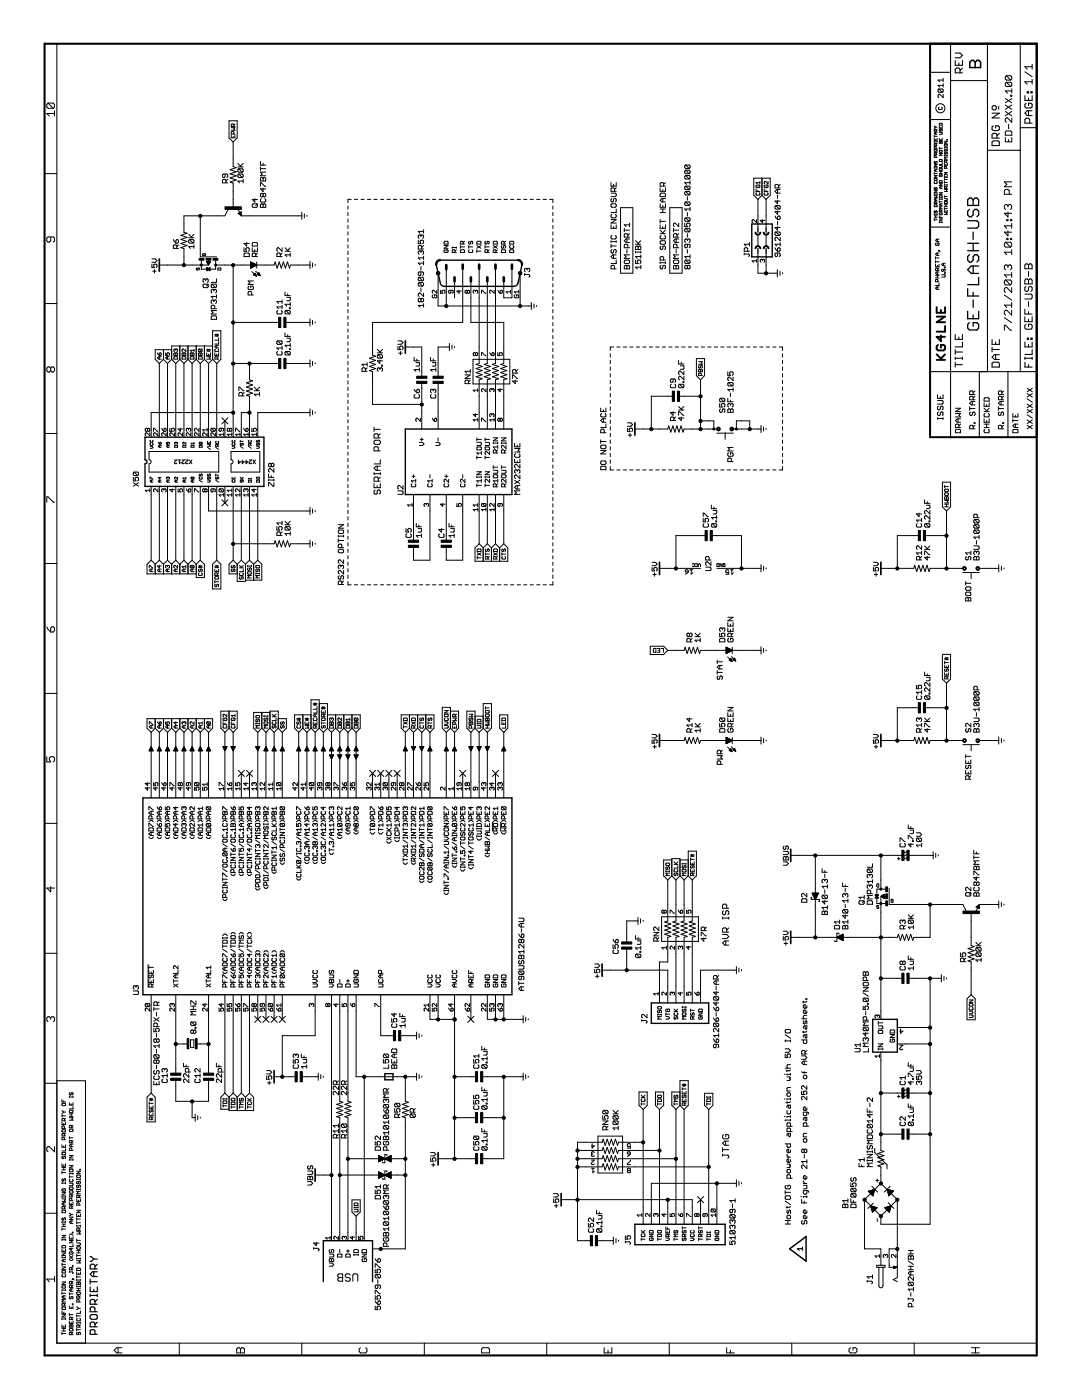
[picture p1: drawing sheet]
<svg xmlns="http://www.w3.org/2000/svg" width="216mm" height="279mm" viewBox="0 0 216 279" stroke-linecap="round" stroke-linejoin="round" font-family="sans-serif">
<g fill="none" stroke="#000" stroke-width=".2">
<path d="M11.3 8.7v259.4h195.6M187.3 17.8h.7l.2 .1v.4l-.2 .1M187.3 17.8l-.1 .1v.4l.1 .1h.7M187.3 17.8l.7 .6M188.2 18.8v.7l-.7-.7-.3 .2v.3l.1 .2M188.2 15.6v.7M188.2 16.7v.7M188.2 17h-1l.3 .4M188.2 16h-1l.3 .3M200.6 19.7l1.3 .8M200.8 16.4l-.2 .2v.5l.2 .2h.9M200.8 15.1h.9l.2 .2v.5l-.2 .2"/>
<path d="M200.8 16.4h.9l.2 .2v.5l-.2 .2M200.8 15.1l-.2 .2v.5l.2 .2h.9M200.8 16.4l.9 .9M200.8 15.1l.9 .9M201.7 19h.2v.2h-.2zM201.9 17.7v.9M201.9 19.7l-1.3 .8M201.9 18.1h-1.3l.4 .5M204.5 14.3l1.5 1M206 16.3h-1.5l.5 .5M206 12.8v1M206 15.8v1"/>
<path d="M206 13.3h-1.5l.5 .5M8.9 34.6h2.4M9.6 20.6l-.3 .2v.6l.3 .2h1M9.6 20.6h1l.3 .2v.6l-.3 .2M9.6 20.6l1 1M10.9 22.6h-1.6l.5 .6M10.9 22.1v1.1M44.9 34.7v.5l-.2 .2-.3-.2v-.3l.2-.2h.7l.1 .2v.3l-.1 .2M45.1 36.5v-.5l-.2-.2h-.3l-.2 .2v.5h1M45.4 35.8l-.3 .3M45.7 24.1h1.6v3.4l-.8 .8-.8-.8zM46.1 27v.5h.8v-.5"/>
<path d="M46.1 25.5h.8l-.2 .2 .2 .3h-.8M46.5 27.2v.3M46.5 28.3v5l.6 .2-1.2 .4 1.2 .4-1.2 .4 1.2 .4-1.2 .4 1.2 .4-1.2 .4 .6 .2v4.9M46.7 26.8l-.2-.6-.4 .2v.4h.8M46.7 25.2l-.2-.5-.4 .2v.3h.8M46.9 24.7l-.2 .3M47.5 33.3h1M47.5 32.6l.7 .7M47.6 34.7l-.1 .2v.3l.1 .2h.7M47.6 33.7l-.1 .1v.4l.1 .2h.7M47.6 33.7h.7l.2 .1v.4l-.2 .2M47.6 34.7h.7l.2 .2v.3l-.2 .2"/>
<path d="M47.6 34.7l.7 .7M47.6 33.7l.7 .7M48.5 36.1h-1l.3 .4M48.5 35.8v.7M48.5 32.6l-.5 .5M50.8 39.6v.7l-.5-.5h1.1M52 32.3v.7h1M52 33.3v.7M52 37.2v-.7h.1l.7 .7h.2M52 33.7h1M52.1 35.4l.4 .2 .3-.2 .2 .2v.5h-1v-.5zM52.1 39.6l-.1 .2v.4l.1 .1h.7l.2-.1v-.4l-.2-.2"/>
<path d="M52.5 38.8l-.2-.2-.3 .2v.3l.1 .2 .4-.2M52.5 38.8l.2-.2 .3 .2v.3l-.2 .2-.3-.2M52.5 32.6v.4M52.5 35.6v.5M52.5 37.5v.7l-.5-.5h1M52.5 38.8v.3M53 34.4h-1l.3 .3-.3 .4h1M70.1 39.8h-.7v.6M70.7 39.8h.7M72 39.8h.7M73.3 39.8h.7M74.6 39.8h.7"/>
<path d="M75.9 39.8h.7M77.2 39.8h.7M78.5 39.8h.7M79.8 39.8h.7M81.1 39.8h.7M82.4 39.8h.7M83.7 39.8h.6M85 39.8h.7M86.3 39.8h.7M87.6 39.8h.7M88.9 39.8h.7M90.2 39.8h.6"/>
<path d="M91.5 39.8h.7M92.8 39.8h.7M94.1 39.8h.6M95.4 39.8h.7M96.7 39.8h.6M98 39.8h.6M99.3 39.8h.6M100.6 39.8h.6M101.9 39.8h.6M103.2 39.8h.6M104.5 39.8h.6M105.8 39.8h.6"/>
<path d="M107.1 39.8h.6M108.4 39.8h.6M109.7 39.8h.6v.6M121.9 38.5h.9l.2 .2v.4l-.2 .1h-.9M121.9 36.4v.7h1.1v-.7M122.1 39.6l-.2 .2v.3l.2 .2 .3-.2v-.3l.2-.2 .4 .2v.3l-.2 .2M122.4 36.8v.3M122.6 38.2v-.5l-.2-.2h-.3l-.2 .2v.5h1.1M123 37.5l-.4 .3M131.7 37.5v.7h1.1v-.7M131.9 38.5h.7l.2 .2v.5h-1.1v-.5zM132.2 37.8v.4"/>
<path d="M132.2 39.6v.7M132.4 37.1v-.5l-.2-.2h-.3l-.2 .2v.5h1.1M132.8 39.6h-.7l-.4 .4 .4 .3h.7M132.8 36.4l-.4 .4M136.8 37.1l-.2 .2v.4l.2 .1h.7M136.8 37.1h.7l.2 .2v.4l-.2 .1M136.8 32.9l-.2 .2v.3l.2 .2h.7M136.8 34l-.2 .2v.3l.2 .2h.7M136.8 35l-.2 .2v.4l.2 .1h.7M136.8 38.2l-.2 .2v.3l.2 .2h.7M136.8 32.9h.7l.2 .2v.3l-.2 .2M136.8 34h.7l.2 .2v.3l-.2 .2"/>
<path d="M136.8 35h.7l.2 .2v.4l-.2 .1M136.8 38.2h.7l.2 .2v.3l-.2 .2M136.8 38.2l.7 .7M136.8 37.1l.7 .7M136.8 35l.7 .7M136.8 34l.7 .7M136.8 32.9l.7 .7M137.2 39.2v.7M137.7 36.4h-1.1l.4 .4M137.7 36.1v.7M150.9 37.7v.5h.7M151 36.9l-.1 .2 .1 .3 .6-.1-.1-.4h-.3v.3"/>
<path d="M151 38.5l-.1 .1 .1 .3h.5l.1-.1-.1-.3M151.2 39.8l-.8-.8v-3.4h3.3v3.4l-.8 .8M151.2 38v.2M151.2 39.8v5.7M151.6 36.4h-.7l.2 .3M151.6 36.2v.5M152 39l.9 .8M152 35.6v3.4M152 39l-.8 .8M152.5 37.7v.5h.7M152.6 38.5l-.1 .1 .1 .3h.5l.1-.1-.1-.3M152.6 36.9l-.1 .2 .1 .3 .6-.1-.1-.4h-.2v.3"/>
<path d="M152.9 38v.2M152.9 39.8v5.7M153.2 36.2v.5l-.5-.5-.2 .1 .1 .4M155.2 37.8v.7M155.2 38.9v.7M155.2 40v.7l-.6-.6h1.1M155.3 37.5v-.5l-.1-.2h-.4l-.2 .2v.5h1.1M155.7 37.8h-.7l-.4 .4 .4 .3h.7M155.7 36.8l-.4 .3M186.4 35h.6l-.6 .4h.6M186.4 35.7l.5-.1 .1 .3-.5 .1zM186.4 27v.4"/>
<path d="M186.4 27.6v.4h.6v-.4M186.4 28.2v.2M186.4 29.9l.5-.1 .1 .3-.5 .1zM186.4 33.4v.2M186.4 34.4v.4M186.4 38.7v.1M186.4 39.1h.6l-.2 .1 .2 .2h-.6M186.4 38.7h.6M186.4 38.1h.6l-.6 .3h.6M186.4 34.6h.6M186.4 33.5h.6M186.4 32.8h.6l-.6 .4h.6"/>
<path d="M186.4 28.3h.6M186.4 27.2h.6M186.4 25.2l.3 .2M186.5 32.2v.4l.3-.4 .2 .1-.1 .3M186.5 37.4v.4l.5-.1-.1-.3h-.2v.2M186.5 36.2v.4l.5-.1-.1-.3M186.7 25.4l-.3 .2M186.7 26.4v.4M186.7 27.8v.2M186.7 33.8v.4M186.7 39.7v.3M186.7 25.4h.3"/>
<path d="M186.8 26.2l-.1-.4-.3 .1v.3h.6M186.8 31.4l-.1-.4-.3 .1v.3h.6M186.8 29l-.1-.4-.3 .1v.3h.6M186.8 29.6v-.3l-.3-.1-.1 .4h.6M186.8 30.8v-.3l-.3-.1-.1 .4h.6M187 33.8h-.4l-.2 .2 .2 .2h.4M187 26.4h-.4l-.2 .2 .2 .2h.4M187 25.8l-.2 .2M187 28.2v.2M187 33.4v.2M187 38.7v.1M187 39.7h-.4l-.2 .2 .2 .1h.4"/>
<path d="M187 30.4l-.2 .2M187 28.6l-.2 .2M187.4 21.4l-.1 .1 .1 .4 .6-.2-.1-.3M187.4 28.3l.5-.1 .1 .4h-.6zM187.4 30.1l.5-.1 .1 .3-.5 .1zM187.4 39.2l.5-.1 .1 .2-.5 .2zM187.4 24.7l.5-.1 .1 .4h-.6zM187.4 36.2l.5-.2 .1 .4h-.6zM187.4 33.7l.5-.1 .1 .3-.5 .1zM187.4 25.2v.4h.6v-.4M187.4 26.4l.6 .1-.1 .3h-.5M187.4 27.6v.4h.6v-.4"/>
<path d="M187.4 31.9l.5-.1 .1 .4h-.6zM187.4 33l.6 .1-.1 .3h-.5M187.4 38.5h.6l-.6 .3h.6M187.4 34.6h.6M187.4 30.6h.6l-.6 .4h.6M187.4 29.4v.4M187.4 39.6v.2M187.4 39.8h.6M187.4 36.7h.6l-.6 .3h.6M187.4 34.2h.6M187.4 29.6h.6M187.5 34.8l-.1 .3 .2 .1 .3-.4v.4"/>
<path d="M187.5 25.8l-.1 .3 .2 .1 .3-.4v.4M187.7 25.4v.2M187.7 27.8v.2M187.7 28.3v.3M187.7 34.2v.4M187.7 37.3v.3M188 37.3h-.4l-.2 .1 .2 .2h.4M188 32.4v.4h-.6M188 39.6v.2M188.4 32.6v.4h.6v-.4M188.4 37.8h.6l-.2 .2 .2 .2h-.6M188.4 35.8h.6"/>
<path d="M188.4 35v.4h.6v-.4M188.4 39.6l.6 .1-.1 .3h-.5M188.4 36.9h.6M188.4 36.4h.6M188.4 34.4h.6l-.6 .4h.6M188.4 28.2h.6l-.6 .4h.6M188.4 29.4v.2M188.4 31v.2M188.4 35.6v.4M188.4 36.2v.4M188.4 36.8v.2M188.4 39v.4"/>
<path d="M188.4 39.2h.6M188.4 31.1h.6M188.4 29.5h.6M188.6 28.8h.3l.1 .3-.4 .1-.2-.1zM188.6 30.4l-.2 .3 .2 .1 .3-.4v.4M188.6 29.8l-.2 .1 .2 .3 .2-.4 .2 .1-.1 .3M188.7 32.8v.2M188.7 35.2v.2M188.8 33.6l-.1-.4-.3 .1v.3h.6M188.8 37.6l-.1-.4-.3 .1v.3h.6M188.8 32.4l-.1-.4-.3 .1v.3h.6M188.9 27.9l.1 .1z"/>
<path d="M189 32l-.2 .2M189 29.4v.2M189 31v.2M189 36.8v.2M189 37.2l-.2 .2M189 31.4h-.6l.2 .2-.2 .2h.6M198 21.3l.2-.2h.4l.2 .2v.4l-.2 .2h-.4l-.2-.2zM199.3 21.2v.6M200.6 26.4l.2-.3h.9l.2 .3v.6h-1.3zM200.6 27.4v.9h1.3v-.9M200.6 22.2l1.3 .9M200.6 21l1.3 .8"/>
<path d="M201.3 24.8v.9M201.3 27.9v.4M201.4 38.8v-.8l-.3-.2h-.5l-.2 .2v.8h1.5M201.9 36.3h-1.5l.5 .5-.5 .5h1.5M201.9 23.5v.9l-.9-.9h-.2l-.2 .2v.5l.2 .2M201.9 22.2l-1.3 .9M201.9 21l-1.3 .8M10.1 47.3v.8l-.3 .2h-.2l-.3-.2v-.6l.3-.2h1l.3 .2v.6l-.3 .2M30.3 52.7v.7h.5l-.2-.3 .2-.4h.4l.1 .2v.3l-.1 .2M30.3 51.7h.7l.3 .3-.3 .3h-.7M30.5 54.1h.7M30.8 53.8v.7"/>
<path d="M31.8 52.9h9.8M34.6 47.8l.5 .7M35.1 48l.4-.2 .1 .2v.3l-.1 .2h-.4zM35.3 49.6v-.6l-.2-.1h-.3l-.2 .1v.6h1M35.6 48.9l-.3 .3M37.7 47.5h1M37.7 46.8l.7 .7M37.8 47.8l-.1 .2v.3l.1 .2h.7M37.8 47.8h.7l.2 .2v.3l-.2 .2M37.8 47.8l.7 .7M38.7 49.2h-1l.3 .4M38.7 48.9v.7"/>
<path d="M38.7 46.8l-.5 .5M39.3 53.5l-.1 .3 .2 .1 .1-.3 .2-.1 .1 .1-.1 .3M40 43.1v8.2h3.2M40.2 51.7v2h2.8v-1.8M40.5 50.6l-.1 .1 .1 .3h.4l.1-.3-.3-.1v.2M40.7 56.7h.7l.2 .2v.3l-.2 .2h-.7l-.2-.2v-.3zM41 55.8l-.1-.2-.4 .2v.4l.2 .1M41 55.8l.2-.2 .4 .2v.4l-.2 .1M41 55.8v.2M41.2 52.2l.1 .1M41.3 52.2v.2M41.4 52.2v.3"/>
<path d="M41.4 53.7h.1M41.4 53.7l.5-.3v.6zM41.4 52.2l.1 .4M41.5 53.7v.1M41.5 52.2v.5M41.5 53.6v.2M41.6 52.2v.6M41.6 56.7l-.4 .4M41.6 51.7v1.2M41.6 53.6v.2M41.7 52.2l-.1 .6M41.7 53.5v.4"/>
<path d="M41.7 52.2v.5M41.7 52.2v.4M41.8 52.2v.4M41.8 53.4v.6M41.9 52.2l-.1 .3M41.9 53.4v.6M41.9 52.2v.2M42 52.2v.1M42 52.2l-.4 .7M42 52.2h-.8l.4 .7M42.3 56.7h.7l.2 .2v.3l-.2 .2M42.3 56.7l-.2 .2v.3l.2 .2h.7"/>
<path d="M42.3 56.7l.7 .7M42.7 57.9l.1-.1 .4 .1v.4l-.2 .2M42.7 57.9l-.2-.1-.4 .1v.4l.2 .2M42.7 57.9v.2M43 52.9h7M43.2 55.6v.7h-1.1M43.2 58.8v.7M43.2 59.2h-1.1l.4 .3M43.6 53.5h.4l.1 .4h-.6zM45.5 41.8l-.6 1.3h-8.2v3.3l.6 .1-1.2 .5 1.2 .4-1.2 .4 1.2 .4-1.2 .4 1.2 .4-1.2 .4 .6 .2v3.3M46.5 52.9v34.3M47.4 41.6l.4 .8"/>
<path d="M47.5 42.6l.7-.4v.9zM48.1 42.4v.5l-.4-.3 .3-.2v.3l-.2-.1M48.2 43.1h12M48.7 50.7l.2-.2h.7l.1 .2v.5h-1zM48.7 49.4v.7h.5l-.2-.3 .2-.4h.4l.1 .2v.4l-.1 .1M49.2 48.4v.7l-.5-.5h1M49.7 57.1l-.2 .2v.3l.2 .2h.7l.2-.2v-.3l-.2-.2h-.4v.4M50 52.3l1.2 .6-1.2 .6zM50 52.3v1.2M50.1 52.3v1.1M50.2 52.4v1M50.2 58.9v-.5l-.2-.2h-.3l-.2 .2v.5h1.1"/>
<path d="M50.3 54.2l.9 .9M50.3 52.4v.9M50.3 49.4v.7h1.1v-.7M50.4 52.5v.8M50.5 40.7h.7l.2 .2v.3l-.2 .2h-.7l-.2-.2v-.3zM50.5 48.4h.7l.2 .2v.5h-1.1v-.5zM50.5 52.5v.8M50.6 52.6v.6M50.6 56.1h-1.1l.4 .3-.4 .4h1.1M50.6 54.9l.6 .2M50.6 54.9l.3-.4 .3 .6M50.6 54.8v.1"/>
<path d="M50.7 52.6v.5M50.7 54.8v.1M50.8 52.7v.4M50.8 54.7v.2M50.8 49.8v.3M50.8 54.6v.3M50.9 52.7v.3M50.9 54.6v.4M51 52.8v.2M51 54.6v.4M51 54.1l.9 .9M51 51.2v-.5l-.2-.2h-.3l-.2 .2v.5h1.1"/>
<path d="M51 54.8v.2M51.1 52.8v.2M51.1 54.9v.2M51.2 52.9h.1M51.2 55.1h.1M51.2 52.3v1.2M51.2 52.9h3.5l.2-.6 .4 1.2 .4-1.2 .4 1.2 .4-1.2 .4 1.2 .5-1.2 .4 1.2 .2-.6h3.8M51.4 50.5l-.4 .4M51.4 54.8h.1M51.4 40.7l-.4 .3M51.4 54.7v.1M51.5 54.6v.2"/>
<path d="M51.6 54.5v.4M51.7 54.4l.2 .6-.5-.2zM51.7 54.5v.4M51.8 54.7v.2M51.8 54.8v.2M51.9 55h.1M52.1 40.7l.4 .2 .3-.2 .2 .2v.5h-1v-.5zM52.5 40.9v.5M55.9 51.2v-.5l-.1-.2h-.4l-.2 .2v.5h1.1M56.3 49.4v.7l-.7-.7-.4 .2v.4l.2 .1M56.3 50.5l-.4 .4M56.3 59.9v.7"/>
<path d="M56.9 50.1h1M56.9 49.4l.7 .7M56.9 58.3v.7h1M57.2 59.3h.7v.6l-.2 .1h-.5M57.4 58.6v.4M57.9 50.9h-1l.3 .3M57.9 50.5v.7M57.9 49.4l-.5 .6M60.2 42.4v1.4M60.7 42.7v.8M61.2 43v.2M61.8 52.2v1.4"/>
<path d="M62.4 52.5v.8M62.9 52.8v.2M69.4 41.1v.6M69.4 42.4v.6M69.4 43.7v.6M69.4 45v.6M69.4 46.3v.6M69.4 47.6v.6M69.4 48.9v.6M69.4 50.1v.7M69.4 51.4v.7M69.4 52.7v.7"/>
<path d="M69.4 54v.7M69.4 55.3v.7M69.4 56.6v.7M69.4 57.9v.6M69.4 59.2v.6M83.5 47.9v.7h.5l-.2-.3 .2-.4h.3l.2 .2v.4l-.2 .1M83.6 56.4l.7 .7M83.6 55.3h.7l.2 .2v.4l-.2 .1M83.6 56.4h.7l.2 .2v.3l-.2 .2M83.6 55.3l-.1 .2v.4l.1 .1h.7M83.6 56.4l-.1 .2v.3l.1 .2h.7M83.6 55.3l.7 .7"/>
<path d="M84 47.1l.2-.2 .3 .2v.3l-.2 .2M84 50.2l.2-.1 .3 .1v.4l-.2 .2M84 54.3v.5l-.2 .2-.3-.2v-.4l.1-.1h.7l.2 .1v.4l-.2 .2M84 59.7l.2-.2 .3 .2v.4l-.2 .1-.3-.1M84 59.7l-.2-.2-.3 .2v.4l.1 .1 .4-.1M84 47.1l-.2-.2-.3 .2v.3l.1 .2M84 50.2l-.2-.1-.3 .1v.4l.1 .2M84 47.1v.1M84 50.2v.2M84 53.2v.7M84 57.4v.7M84 59.7v.4"/>
<path d="M84.2 49.7v-.5l-.2-.2h-.4l-.1 .2v.5h1M84.5 45.8v.7M84.5 51.1v.7M84.5 52.2v.7M84.5 58.5v.7l-.7-.7-.3 .2v.3l.1 .2M84.5 52.5h-1l.3 .4M84.5 51.5h-1l.3 .3M84.5 49l-.3 .3M84.5 46.2h-1l.3 .3M86.4 58.8l-.1 .2 .1 .4h.6l.1-.1-.1-.5h-.3v.3M87.1 57.9v.6l-.5-.6-.3 .2 .1 .4M87.4 54.7v6.4h18.6"/>
<path d="M87.9 57.9v.6h.4l-.1-.4 .4-.2 .2 .2-.2 .4M88.6 49h.8l-.8 .6h.8M88.7 49.8l-.1 .2 .1 .4h.6l.1-.4-.4-.2v.3M88.7 48.2h.6l.1 .5h-.8zM89 53.7v7.4M90 57.9v.5l-.2 .1-.3-.1v-.3l.2-.2h.6l.1 .2-.1 .4M90.2 49.3v.3M90.2 49.4h.9M90.7 56.2v3.2M90.8 50.4v-.4l-.4-.2-.2 .6h.9M91.1 49.8l-.3 .3M91.1 49.3v.3"/>
<path d="M91.6 57.9v.6l-.4-.4h.9M91.9 50l.7-.2 .1 .6h-.8zM91.9 49.3h.8M91.9 49v.6M92.3 53.7v10.6h-18v6.6l.7 .2-1.3 .4 1.3 .4-1.3 .4 1.3 .4-1.3 .4 1.3 .5-1.3 .4 .6 .2v6.5h9.9M92.4 48.7v-.4l-.4-.1-.1 .1v.4h.8M92.7 48.2l-.3 .2M93.2 58.1l.2-.2 .3 .2v.3l-.2 .1-.3-.1M93.2 58.1l-.1-.2-.3 .2 .1 .4 .3-.1M93.2 58.1v.3M93.5 49.3h.8M93.5 49v.6"/>
<path d="M93.6 49.8l-.1 .2 .1 .4h.6l.1-.2-.1-.4M93.6 48.2l-.1 .1 .1 .4 .3-.1 .1-.4 .3 .1-.1 .4M94 56.2v8.1h6.5v8.2l-.6 .2 1.2 .4-1.2 .5 1.2 .4-1.2 .4 1.2 .4-1.2 .4 1.2 .4-.6 .2v9.8M94.9 58.1l-.2-.2-.3 .2 .2 .4M94.9 58.1l.1-.2 .3 .2-.1 .4M94.9 58.1v.1M95.1 50.1h.9M95.1 49.8v.6M95.1 49l.9 .6M95.3 48.2h.5l.2 .1v.4h-.9zM95.6 53.7v18.8l-.6 .2 1.2 .4-1.2 .5 1.2 .4-1.2 .4 1.2 .4-1.2 .4 1.2 .4-.6 .2v9.8M96 49l-.9 .6"/>
<path d="M96.1 58.5v-.6l.9 .6M96.8 49v.6M96.8 49.3h.8M96.9 48.2l-.1 .4 .2 .1 .2-.4 .3-.1 .1 .1-.1 .4M97.2 56.2v16.3l-.6 .2 1.3 .4-1.3 .5 1.3 .4-1.3 .4 1.3 .4-1.3 .4 1.3 .4-.7 .2v9.8M97.3 50.4l-.1-.6-.4 .2v.4h.8M97.6 49.8l-.3 .3M98.4 49l.8 .6M98.6 48.2h.5l.1 .5h-.8zM98.6 57.9v.6l-.6-.6-.3 .2 .2 .4M98.9 53.7v18.8l-.6 .2 1.2 .4-1.2 .5 1.2 .4-1.2 .4 1.2 .4-1.2 .4 1.2 .4-.6 .2v9.8M99 50.4v-.4l-.4-.2-.2 .6h.8"/>
<path d="M99.2 49.8l-.2 .3M99.2 49l-.8 .6M99.3 57.9l.5 .6M99.8 58.1l.3-.2 .1 .5-.4 .1zM100.1 50l.1-.2h.5l.2 .2v.4h-.8zM100.2 49l-.1 .1 .1 .5 .3-.2 .1-.4 .3 .1-.2 .5M100.6 48.7v-.4l-.4-.1-.1 .5h.8M100.9 48.2l-.3 .2M101.7 48.3l.1-.1h.6l.1 .1v.4h-.8zM101.7 50l.7-.2 .1 .2v.4h-.8zM101.8 49l-.1 .1 .1 .5h.6l.1-.2-.1-.4M101.9 58.2h-.9l.3 .3"/>
<path d="M101.9 57.9v.6M102.2 53.7v5.7h-1.7v-3.2M102.8 58.8l-.2 .2 .2 .4h.6l.1-.1-.1-.5h-.3v.3M103.5 57.9v.6M103.5 58.2h-.9l.3 .3M103.8 54.7v6.4M104.6 54.8h.9l.2 .1-.2 .4M104.6 54.6v.3M105.2 53.7l.1-.1 .4 .1v.4l-.2 .2M105.2 53.7l-.2-.1-.4 .1v.4l.2 .2M105.2 53.7v.2M110.3 41.1v.6"/>
<path d="M110.3 42.4v.6M110.3 43.7v.6M110.3 45v.6M110.3 46.3v.6M110.3 47.6v.6M110.3 48.9v.6M110.3 50.1v.7M110.3 51.4v.7M110.3 52.7v.7M110.3 54v.7M110.3 55.3v.7M110.3 56.6v.7"/>
<path d="M110.3 57.9v.6M110.3 59.2v.6M121.9 49.1h1.1M121.9 40.8l.2-.1h.7l.2 .1v.4l-.2 .2h-.7l-.2-.2zM121.9 43.8h1.1l-1.1 .7h1.1M121.9 44.9v.7h1.1v-.7M121.9 48v.4M121.9 48.7v.7M121.9 48.2h1.1M122.1 49.8l-.2 .2v.3l.2 .2 .3-.2v-.3l.2-.2 .4 .2v.3l-.2 .2M122.1 42.8l-.2 .1v.4l.2 .2h.7l.2-.2v-.4l-.2-.1M122.1 47l-.2 .2v.3l.2 .2h.7l.2-.2v-.3l-.2-.2"/>
<path d="M122.4 45.2v.4M122.4 50.9v.7M122.6 53.7v-.6l-.2-.1h-.3l-.2 .1v.6h1.1M123 50.9h-.7l-.4 .3 .4 .4h.7M123 51.9v.7h-1.1M123 41.7v.7h-1.1M123 48v.4M123.8 41.4h2.5v13.1h-2.5zM124.6 53.1l.1-.1 .4 .1 .3-.1 .2 .1v.6h-1zM124.6 45.6v.7M124.6 45.9h1M124.7 51.9h.7l.2 .2v.3l-.2 .2h-.7l-.1-.2v-.3z"/>
<path d="M125.1 47.7v.7M125.1 49.8v.7M125.1 53.1v.6M125.3 49.4v-.5l-.2-.2h-.4l-.1 .2v.5h1M125.3 47.3v-.5l-.2-.2h-.4l-.1 .2v.5h1M125.6 47.7h-.7l-.3 .3 .3 .4h.7M125.6 50.9h-1l.3 .3-.3 .4h1M125.6 44.5v.7M125.6 46.6l-.3 .4M125.6 44.9h-1l.3 .3M126.8 49.3l.2-.2 .3 .2 .4-.2 .2 .2v.5h-1.1zM126.8 50.1v.4"/>
<path d="M126.8 51.9v.7h.5l-.1-.3 .1-.4h.4l.2 .2v.3l-.2 .2M126.8 48.7h1.1M126.8 50.3h1.1M126.8 48l.7 .7M127.3 49.3v.5M127.9 50.1v.4M127.9 50.9v.7M127.9 53v.7M127.9 51.2h-1.1l.4 .4M127.9 53.3h-1.1l.4 .4M127.9 48l-.6 .6M131.7 48.2l.2-.2h.7l.2 .2v.4l-.2 .1h-.7l-.2-.1z"/>
<path d="M131.7 41.7h1.1M131.7 46.6h1.1M131.7 44.9v.7h1.1v-.7M131.7 42.4h1.1M131.7 40.7v.7h1.1v-.7M131.7 44.2h1.1M131.7 43.8v.7M131.7 52.3v.3M131.7 52.4h1.1M131.7 45.9l.7 .7M131.9 49.1l-.2 .2v.3l.2 .2 .3-.2v-.3l.2-.2 .4 .2v.3l-.2 .2M131.9 53l-.2 .1v.4l.4 .2 .1-.2v-.4l.4-.1 .2 .1v.4l-.2 .2"/>
<path d="M131.9 47l-.2 .2v.3l.2 .2h.7l.2-.2v-.3l-.2-.2M132.2 41v.4M132.2 41.7v.7M132.2 45.2v.4M132.4 51.9v-.5l-.2-.2h-.3l-.2 .2v.5h1.1M132.8 45.9l-.6 .6M132.8 52.3v.3M133.6 41.4h2.5v13.1h-2.5zM134.4 53.1l.2-.1 .3 .1 .4-.1 .1 .1v.6h-1zM134.4 45.9h1M134.4 45.6v.7M134.6 51.9h.7l.1 .2v.3l-.1 .2h-.7l-.2-.2v-.3z"/>
<path d="M134.9 47.7v.7M134.9 49.8v.7M134.9 53.1v.6M135.1 49.4v-.5l-.2-.2h-.3l-.2 .2v.5h1M135.1 47.3v-.5l-.2-.2h-.3l-.2 .2v.5h1M135.4 47.7h-.7l-.3 .3 .3 .4h.7M135.4 50.9h-1l.3 .3-.3 .4h1M135.4 44.5v.7l-.7-.7-.3 .2v.3l.2 .2M135.4 46.6l-.3 .4M136.6 44.5v.7h.6l-.2-.5 .2-.2h.3l.2 .2v.3l-.2 .2M136.8 51.9h.7l.2 .2v.3l-.2 .2M136.8 40.3h.7l.2 .2v.3l-.2 .2"/>
<path d="M136.8 45.6l-.2 .2v.3l.2 .2h.7M136.8 40.3l-.2 .2v.3l.2 .2h.7M136.8 43.5l-.2 .1v.4l.2 .2h.7M136.8 51.9l-.2 .2v.3l.2 .2h.7M136.8 45.6h.7l.2 .2v.3l-.2 .2M136.8 43.5h.7l.2 .1v.4l-.2 .2M136.8 51.9l.7 .7M136.8 45.6l.7 .7M136.8 43.5l.7 .7M136.8 40.3l.7 .7M137.2 53.1l-.2-.1-.4 .1v.4l.2 .2 .4-.2M137.2 48.7v.6l-.2 .1-.4-.1v-.4l.2-.2h.7l.2 .2v.4l-.2 .1"/>
<path d="M137.2 47.9l-.2-.2-.4 .2v.3l.2 .2M137.2 53.1l.1-.1 .4 .1v.4l-.2 .2-.3-.2M137.2 47.9l.1-.2 .4 .2v.3l-.2 .2M137.2 42.4v.7M137.2 46.6v.7M137.2 47.9v.1M137.2 49.8v.7M137.2 53.1v.4M137.7 51.2h-1.1l.4 .4M137.7 41.7h-1.1l.4 .4M137.7 41.4v.7M137.7 50.9v.7"/>
<path d="M148.5 50.7h.9l.1 .2-.1 .3M148.5 50.5v.4M149.2 50.1v-.5l-.2-.2h-.3l-.2 .2v.5h1M149.5 48.7h-1l.3 .4M149.5 48.4v.7M151 52h-.9l.3 .3M151 43.8v.6l-.6-.6-.3 .2 .1 .4M151 51.8v.5M151.2 50.4v4.1h3.9M151.2 46.8v2.3M152.1 51.9l.2-.1 .3 .1-.2 .4M152.1 51.9l-.1-.1-.3 .1 .1 .4"/>
<path d="M152.1 43.8v.6l-.4-.4h.9M152.1 51.9v.1M152.9 46.8v2.3M152.9 50.4v4.1M154.6 49.4l.6 .7M154.6 43.1l.6 .7M154.8 41h.7l.2 .2v.4l-.2 .1M154.8 46.3h.7l.2 .2v.3l-.2 .2M154.8 41l-.2 .2v.4l.2 .1h.7M154.8 46.3l-.2 .2v.3l.2 .2h.7M154.8 46.3l.7 .7M154.8 41l.7 .7"/>
<path d="M155.1 53.8v1.4M155.2 50.5v.5l-.2 .2-.4-.2v-.3l.2-.2h.7l.2 .2v.3l-.2 .2M155.2 49.6l.3-.2 .2 .2v.4l-.2 .1h-.3zM155.2 43.3l.3-.2 .2 .2v.3l-.2 .2h-.3zM155.2 42.1v.7l-.6-.6h1.1M155.2 44.2v.7M155.2 45.2v.7l-.6-.5h1.1M155.6 54.1v.8M155.7 47.3v.7l-.7-.7-.4 .2v.4l.2 .1M155.7 48.4v.7M155.7 48.7h-1.1l.4 .4M156.1 54.4v.2"/>
<path d="M186.4 41l.5-.1 .1 .4h-.6zM186.4 43.9h.6M186.4 42.7v.2M186.4 43.7v.3M186.4 43.5h.6M186.4 43.1h.6M186.4 42.8h.6M186.5 42.1v.4l.3-.4 .2 .1-.1 .3M186.7 51.5h.7M186.7 52.7v.5h.7v-.5M186.7 51.2v.5M186.7 52v.5"/>
<path d="M186.7 55.5h.7M186.7 55h.7M186.7 52.2h.7M186.7 43.1v.4M186.8 40.6v-.2l-.3-.1-.1 .3h.6M186.8 48.5l-.1 .1 .1 .4h.5l.1-.4-.4-.1v.2M187 40.3l-.2 .1M187 42.7v.2M187 47.7v.5M187 50.5v.5M187 53v.2M187 54.3v.4"/>
<path d="M187 55v.5M187 57.3v.4M187.1 56.2l-.1-.4-.3 .1v.3h.7M187.1 54v-.4l-.3-.1-.1 .5h.7M187.3 50l.1 .1zM187.4 50.5h-.5l-.2 .2 .2 .3h.5M187.4 54.3h-.5l-.2 .2 .2 .2h.5M187.4 57.3h-.5l-.2 .2 .2 .2h.5M187.4 53.5l-.3 .2M187.4 47.7h-.5l-.2 .3 .2 .2h.5M187.4 56.5v.5h-.7M187.4 50l.2 .2"/>
<path d="M187.4 43.7h.6l-.6 .4h.6M187.4 42.6l.5-.1 .1 .3-.5 .1zM187.4 43.1v.4h.6M187.4 40.3h.6M187.4 44.4h.6M187.4 40.1v.3M187.4 44.3v.2M187.7 40.7v.3M187.7 43.3v.2M187.8 42.2l-.1-.3-.3 .1v.2h.6M187.9 54.8l.7 .1-.1 .4h-.6M188 40.7h-.4l-.2 .2 .2 .1h.4"/>
<path d="M188 41.3h-.6l.2 .2-.2 .2h.6M188 44.3v.2M188 41.9l-.2 .2M188 53.7l-.1 .1 .1 .4 .3-.2 .1-.3 .2 .1-.1 .4M188.3 52.6v.4M188.4 42.4h.6l-.2 .2 .2 .2h-.6M188.4 41.2h.6M188.4 40.9h.6M188.4 41.6h.6M188.4 42.1h.6M188.4 41.4v.4M188.4 42v.2"/>
<path d="M188.5 53.3l.1 .1zM188.5 54.4l.1 .1zM188.6 40.2h.3l.1 .3-.4 .1-.2-.1zM188.6 52.6h-.5l-.2 .2 .2 .2h.5M188.7 40.9v.3M189 42v.2M200.4 58.9l1.5 1M200.6 55.9h1l.3 .2v.5l-.3 .3M200.6 48.3h1l.3 .3v.5l-.3 .2M200.6 48.3l-.2 .3v.5l.2 .2h1M200.6 55.9l-.2 .2v.5l.2 .3h1M200.6 55.9l1 1"/>
<path d="M200.6 48.3l1 1M200.9 43.8h.2v.2h-.2zM200.9 47.6h.2v.2h-.2zM201.1 41.1l.3-.3h.2l.3 .3v.5l-.3 .2M201.1 53.1l-.2-.2h-.3l-.2 .2v.5l.2 .2M201.1 53.1l.3-.2h.2l.3 .2v.5l-.3 .2M201.1 41.1l-.2-.3h-.3l-.2 .3v.5l.2 .2M201.1 41.1v.2M201.1 42.3v1l-.7-.7h1.5M201.1 46.1v1l-.7-.8h1.5M201.1 53.1v.3M201.6 43.8h.3v.2h-.3z"/>
<path d="M201.6 47.6h.3v.2h-.3zM201.9 50.3h-1.5l.5 .5M201.9 57.4v1l-1-1h-.3l-.2 .2v.5l.2 .3M201.9 44.6v1M201.9 49.8v1M201.9 54.4v1M201.9 54.9h-1.5l.5 .5M201.9 45.1h-1.5l.5 .5M204.5 58.7h1.2l.3 .2v.5l-.3 .3h-1.2M204.7 57.2l-.2 .2v.5l.2 .3h.3l.2-.3v-.5l.3-.2h.2l.3 .2v.5l-.3 .3M204.7 55.7h.3l.2 .2 .3-.2h.2l.3 .2v.8h-1.5v-.8zM204.7 52.7h.3l.2 .2 .3-.2h.2l.3 .2v.7h-1.5v-.7z"/>
<path d="M205.2 52.9v.7M205.2 54.2v1M205.2 55.9v.8M8.9 60.6h2.4M10.1 73.5l-.3-.3h-.2l-.3 .3v.5l.3 .3h.2l.3-.3M10.1 73.5l.3-.3h.2l.3 .3v.5l-.3 .3h-.2l-.3-.3M10.1 73.5v.5M31.4 70.4l.4 .5M31.8 71.2v.5M31.8 72.5v14.7M31.9 70.4l.3 .1-.2 .4h-.2zM32.2 71.2h-.5l-.3 .2 .3 .3h.5"/>
<path d="M32.6 69.8v1.9M32.6 71.7l.8 .8M32.6 71.7l-.8 .8M33 70.4v.5h.4l-.1-.2 .1-.3 .4 .1-.1 .4M33.4 71.2v.5M33.4 72.5v14.7M33.8 71.2h-.5l-.3 .2 .3 .3h.5M34.2 69.8h-3.2v1.9l.8 .8M34.2 71.7l.9 .8M34.2 71.7l-.8 .8M34.7 70.5l.6-.1 .1 .5h-.7zM34.7 71.3l.6-.1 .1 .5h-.7z"/>
<path d="M35.1 69.8l-.2-.1-.2 .1 .1 .4M35.1 69.8l.1-.1 .2 .1-.1 .4M35.1 69.8v.1M35.1 70.5v.4M35.1 72.5v14.7M35.9 69v2.7M35.9 71.7l-.8 .8M35.9 71.7l.8 .8M36.3 70.5l.7-.1 .1 .5h-.8zM36.3 71.3l.7-.1 .1 .5h-.8zM36.7 70.5v.4M36.7 72.5v14.7"/>
<path d="M37.1 69.7v.5l-.5-.5-.3 .1 .1 .4M37.5 69v2.7M37.5 71.7l.8 .8M37.5 71.7l-.8 .8M38 71.3l.6-.1 .1 .5h-.7zM38.1 70.4l.2 .1 .3-.1 .1 .5h-.7zM38.3 70.5v.4M38.3 72.5v14.7M38.7 69.7v.5M38.7 69.9h-.7l.2 .3M39.2 69v2.7M39.2 71.7l-.9 .8"/>
<path d="M39.2 71.7l.8 .8M39.6 70.5l.6-.1 .1 .5h-.7zM39.6 71.3l.6-.1 .1 .5h-.7zM39.7 69.7l.6 .1-.1 .4M39.7 69.7l-.1 .3 .6 .2M39.7 69.7l.5 .5M40 70.5v.4M40 72.5v14.7M40.8 69v2.7M40.8 71.7l-.8 .8M40.8 71.7l.8 .8M41.2 69.8h.8"/>
<path d="M41.2 70.4v.5h.8v-.5M41.2 71.2h.8l-.3 .2 .3 .3h-.8M41.2 70h.8M41.5 69.7v.5M41.6 70.7v.2M41.6 72.5v14.7M41.7 69.7v.5M42.1 63.2l.2-.2h.7l.2 .2v.5h-1.1zM42.4 71.7v-5.7h1.7v5.7l-.9 .8M42.4 69h-8.2v2.7M42.4 71.7l-.8 .8M42.4 71.7l.8 .8"/>
<path d="M42.7 60l.1-.1 .4 .1v.4l-.2 .2M42.7 60l-.2-.1-.4 .1v.4l.2 .2M42.7 60v.2M42.8 61.6v-.5l-.1-.2h-.4l-.2 .2v.5h1.1M42.9 70.4v.5h.7v-.5M42.9 67h.7M42.9 66.8h.7M43 69.7l-.1 .1 .1 .4h.5l.1-.2-.1-.3M43.1 66.7v.5M43.2 62h-1.1l.4 .3-.4 .4h1.1M43.2 68.9v.5M43.2 70.7v.2"/>
<path d="M43.2 72.5v14.7M43.4 71.7l-.2-.5-.3 .1v.4h.7M43.4 66.7v.5M43.6 68.9h-.5l-.2 .3 .2 .2h.5M43.6 67.4v.5h-.7M43.6 68.2v.5h-.7M43.6 71.2l-.2 .2M46.5 72.5h9.4M46.5 64.3h9.4M47.7 78v-.7h.1l.7 .7h.2M48.4 79v-.5l-.2-.2h-.4l-.1 .2v.5h1M48.7 78.3l-.3 .4"/>
<path d="M49.8 72.5v3.3l.6 .2-1.2 .4 1.2 .4-1.2 .4 1.2 .4-1.2 .4 1.2 .5-1.2 .4 .6 .2v8.1M50.7 78h1.1M50.7 77.3l.7 .7M51.8 78.7h-1.1l.4 .3M51.8 78.3v.7M51.8 77.3l-.5 .5M55.4 70.1l-.2 .2v.4l.2 .1h.7l.2-.1v-.4l-.2-.2M55.4 62l-.2 .1v.4l.2 .2h.7l.2-.2v-.4l-.2-.1M55.4 68h.7l.2 .2v.4l-.2 .1M55.4 68l-.2 .2v.4l.2 .1h.7M55.4 68l.7 .7M56.3 69.4h-1.1l.4 .4"/>
<path d="M56.3 60.9v.7M56.3 69.1v.7M56.3 61.3h-1.1l.4 .3M56.3 60.2h-1.1l.4 .4M56.7 72.5h5.1M56.7 64.3h5.1M56.9 66.4v.7h1M57 62h.7l.2 .1v.4l-.2 .2M57 70.1h.7l.2 .2v.4l-.2 .1M57 70.1l-.1 .2v.4l.1 .1h.7M57 62l-.1 .1v.4l.1 .2h.7M57 70.1l.7 .7"/>
<path d="M57 62l.7 .7M57.2 67.5h.7v.5l-.2 .2h-.5M57.4 66.8v.3M57.7 61.4h.2v.2h-.2zM57.7 69.6h.2v.2h-.2zM57.9 60.4v.7M57.9 68.6v.7M57.9 68.9h-1l.3 .4M57.9 60.7h-1l.3 .4M61.8 63.6v1.5M61.8 71.8v1.4M62.4 63.9v.8"/>
<path d="M62.4 72.1v.8M62.9 64.2v.3M62.9 72.4v.2M69.4 60.5v.6M69.4 61.8v.6M69.4 63.1v.6M69.4 64.4v.6M69.4 65.7v.6M69.4 67v.6M69.4 68.2v.7M69.4 69.5v.7M69.4 70.8v.7"/>
<path d="M69.4 72.1v.7M69.4 73.4v.7M69.4 74.7v.7M69.4 76v.6M69.4 77.3v.6M69.4 78.6v.6M69.4 79.9v.6M72.9 74.1v-.5l-.2-.2h-.3l-.2 .2v.5h1.1M73.3 73.4l-.4 .4M73.3 72.7h-1.1l.4 .4M73.3 72.4v.7M75.3 70.4h1"/>
<path d="M75.3 69.7l.7 .7M75.5 70.8h.7l.1 .2v.3l-.1 .2M75.5 70.8l.7 .7M75.5 70.8l-.2 .2v.3l.2 .2h.7M75.8 71.8v.7l-.5-.5h1M75.8 73.6l-.2-.2-.3 .2v.3l.2 .2M75.8 73.6l.2-.2 .3 .2v.3l-.1 .2M75.8 73.6v.2M76.2 72.9h.1v.2h-.1zM76.3 69.7l-.5 .6M79.4 69.1v.7h.5l-.2-.5 .2-.2h.3l.2 .2v.3l-.2 .2M79.4 68h.7l.3 .4-.3 .3h-.7"/>
<path d="M79.6 70.5h.6M79.9 70.1v.7M80.9 69.3h3.3v6.1M82.6 71.3v.7h1.1M82.6 77.7l.6 .7M82.8 78.7l-.2 .2v.3l.2 .2h.7l.2-.2v-.3l-.2-.2M83 72.4h.7v.5l-.2 .2h-.5M83.2 77.9l.3-.2 .2 .2v.3l-.2 .2h-.3zM83.2 71.6v.4M83.7 73.8h-1.1l.4 .3M83.7 73.4v.7M84.2 76.2v9.4"/>
<path d="M84.5 61h-1l.3 .3M84.5 60.6v.7M85.9 71.3v.7h1.1M86.1 78.7l-.2 .2v.3l.2 .2h.7l.2-.2v-.3l-.2-.2M86.3 72.4h.7v.5l-.2 .2h-.5M86.4 71.6v.4M86.4 77.9v.1M86.4 77.9l.2-.2 .4 .2v.3l-.2 .2M86.4 77.9l-.1-.2-.4 .2v.3l.2 .2M87 73.4v.7M87 73.8h-1.1l.4 .3M87.4 76.2v9.4"/>
<path d="M89.7 69.3h-2.3v6.1M89.7 68.5v1.5M90.2 68.9v.8M90.7 69.2v.2M92.8 74.8h1l-1 .7h1M93.5 76.6v-.5l-.2-.2h-.3l-.2 .2v.5h1M93.8 74.1h-1l.3 .4M93.8 75.9l-.3 .3M93.8 73.8v.7M94.4 71.7h7.3v4.9h-7.3zM94.9 70.5l.1-.1 .3 .1-.1 .5-.3-.2M94.9 70.5l-.2-.1-.3 .1 .2 .5 .3-.2"/>
<path d="M94.9 70.5v.3M95.3 77.6v.6M95.3 77.9h-.9l.3 .3M96.1 71v-.6l.9 .6M97 77.6v.6l-.6-.6-.3 .1 .1 .5M97.7 70.4l.4 .6M98.1 77.7l-.1-.1-.3 .1 .2 .5M98.1 70.5l.3-.1 .2 .4-.5 .2zM98.1 77.7v.2M98.1 77.7l.2-.1 .3 .1-.2 .5M99.3 70.4v.6h.5l-.2-.3 .2-.3 .4 .1-.1 .5M99.8 77.6v.6l-.5-.5h.9"/>
<path d="M102.3 75.5v-.7l1 .7M102.8 75.9v.7l-.5-.5h1M103 74.5v-.6l-.2-.1h-.4l-.1 .1v.6h1M103.3 73.8l-.3 .3M106 60.4v1.4M106.6 60.7v.8M107.1 61v.2M110.3 60.5v.6M110.3 61.8v.6M110.3 63.1v.6M110.3 64.4v.6M110.3 65.7v.6"/>
<path d="M110.3 67v.6M110.3 68.2v.7M110.3 69.5v.7M110.3 70.8v.7M110.3 72.1v.7M110.3 73.4v.7M110.3 74.7v.7M110.3 76v.6M110.3 77.3v.6M110.3 78.6v.6M110.3 79.9v.6M121.8 70.6v.7"/>
<path d="M121.8 71.9v.7M121.8 73.2v.7M121.8 74.5v.7M121.8 75.9v.7M121.8 77.2v.7M121.8 78.5v.7M121.8 79.9v.6M122.4 69.3h-.6v.6M123.1 69.3h.6M124.4 69.3h.6M125.7 69.3h.6M127 69.3h.6"/>
<path d="M128.3 69.3h.6M129.6 69.3h.6M130.9 69.3h.6M132.1 69.3h.7M133.5 69.3h.6M133.9 76.7l-.1 .2v.3l.1 .2h.7l.2-.2v-.3l-.2-.2M134.3 75.6v.6l-.2 .1-.3-.1v-.4l.1-.2h.7l.2 .2v.4l-.2 .1M134.5 79.1h-4.5v6.5M134.7 69.3h.7M135.3 79.1h4.5M135.4 71.9v.7h1.1M135.6 76.7l-.2 .2v.3l.2 .2h.7"/>
<path d="M135.6 76.7h.7l.2 .2v.3l-.2 .2M135.6 76.7l.7 .7M135.8 73h.7v.5l-.2 .2h-.5M135.9 72.3v.3M136 69.3h.7M136.3 76.2h.2v.1h-.2zM136.5 74.1v.7l-.7-.7-.4 .1v.4l.2 .2M136.5 75.1v.7l-.7-.7-.4 .2v.3l.2 .2M137.3 69.3h.7M138.6 69.3h.7M139 71.6h1.6v3.4l-.8 .8-.8-.8zM139.4 73.8l.6-.1 .1 .5h-.7z"/>
<path d="M139.4 72.2h.7l-.2 .2 .2 .3h-.7M139.5 72.9l-.1 .4 .3 .1 .1-.3 .2-.2 .1 .2-.1 .3M139.8 73.8v.4M139.8 75.8v9.8M139.9 75l-.1-.6-.4 .2v.4h.7M139.9 69.3h.7M141.2 69.3h.7M142.5 69.3h.7M143.8 79.5l-.2 .2v.3l.2 .2h.7M143.8 79.5h.7l.1 .2v.3l-.1 .2M143.8 79.5l.7 .7M143.8 69.3h.7"/>
<path d="M145.1 69.3h.7M145.2 74.2v.7h.6l-.2-.3 .2-.4h.3l.2 .2v.3l-.2 .2M145.2 79.5v.7h1.1M145.4 76.3l-.2 .2v.4l.2 .1h.7M145.4 76.3h.7l.2 .2v.4l-.2 .1M145.4 76.3l.7 .7M145.8 78.4v.7M145.8 79.8v.4M146.3 75.3v.7l-.7-.7-.4 .1v.4l.2 .2M146.3 77.4v.7M146.3 77.7h-1.1l.4 .4M146.4 69.3h.7"/>
<path d="M147.7 69.3h.7M149 69.3h.6M150.3 69.3h.7M151.6 69.3h.7M152.9 69.3h.6M154.2 69.3h.6M155.5 69.3h.6v.6M156.1 70.6v.7M156.1 71.9v.7M156.1 73.2v.7M156.1 74.5v.7M156.1 75.9v.7"/>
<path d="M156.1 77.2v.7M156.1 78.5v.7M156.1 79.9v.6M187.1 78.8v.7h1.1v-.7M187.1 79.9h.9l.2 .2v.4l-.2 .1h-.9M187.6 79.1v.4M194.2 78.7v-.5l-.2-.2h-.3l-.2 .2v.5h1M194.2 79.8v-.6l-.2-.1h-.3l-.2 .1v.6h1M194.5 79.1l-.3 .3M194.5 78l-.3 .4M196.5 79.4h.7l.2 .1v.6h-1v-.6zM199.9 79.8v-.6l-.2-.1h-.3l-.2 .1v.6h1.1"/>
<path d="M199.9 78.7v-.5l-.2-.2h-.3l-.2 .2v.5h1.1M200.3 79.1l-.4 .3M200.3 78l-.4 .4M200.4 65.9v-1h.2l1 1h.3M200.4 63.4l1.5 1M201.9 60.9h-1.5l.5 .5M201.9 61.9v1l-1-1h-.3l-.2 .2v.5l.2 .3M201.9 60.4v1M204.5 61.7v1h1.5M204.5 63.2v1h1.5v-1M204.7 64.7l-.2 .3v.4l.2 .3h1l.3-.3v-.4l-.3-.3h-.5v.5M205 79.6l1 .7"/>
<path d="M205 78.5l1 .7M205 77.5l1 .7M205.2 60.2v1M205.2 62.2v.5M205.2 63.7v.5M206 78.5l-1 .7M206 77.5l-1 .7M8.9 86.5h2.4M26.6 95.3v.7h.5l-.2-.4 .2-.3h.4l.1 .1v.4l-.1 .2M26.6 96.3l1 .7M26.8 94.2h.7l.1 .2v.3l-.1 .2M26.8 94.2l-.2 .2v.3l.2 .2h.7"/>
<path d="M26.8 94.2l.7 .7M27.6 96.3l-1 .7M29.4 85.6l-.1-.1-.3 .1 .1 .5 .3-.2M29.4 85.6l.2-.1 .3 .1-.2 .5-.3-.2M29.4 85.6v.3M29.7 90.1h13.9v4.1h-13.9v-1.6a.4 .4 0 0 0 .5-.4 .4 .4 0 0 0-.5-.4zM29.9 97.9h-.9l.3 .3M29.9 86.4v.6l-.6-.6-.3 .1 .1 .5M29.9 97.6v.6M30 89.1h.3l.2 .2-.2 .2h-.3M30 95.6v-.4l.5 .4M30 87.9v.4h.4v-.4"/>
<path d="M30 88.5v.4h.4v-.4M30.2 97.1v14.7M30.2 95.8v.4M30.5 95.8h-.4l-.1 .2 .1 .2h.4M30.6 86.1v-.6l.9 .6M31.5 86.4v.6l-.6-.6-.3 .1 .2 .5M31.5 97.6v.6l-.6-.6-.3 .1 .2 .5M31.6 88.3l.3 .4M31.8 97.1v14.7M31.9 95.2v.4l-.3-.3h.6M31.9 88.9v.4M31.9 95.8v.4"/>
<path d="M32 88.3l.2 .1-.1 .3h-.2zM32.2 95.8h-.4l-.2 .2 .2 .2h.4M32.2 88.9h-.4l-.2 .2 .2 .2h.4M32.3 85.5l.4 .6M32.7 97.7l.2-.1 .2 .1-.1 .5M32.7 85.6l.2-.1 .2 .1-.1 .5h-.3zM32.7 97.7l-.1-.1-.3 .1 .1 .5M32.7 97.7v.2M33.1 86.4v.6l-.5-.6-.3 .1 .1 .5M33.2 88.3v.4h.3l-.1-.2 .1-.2 .3 .1-.1 .3M33.4 97.1v14.7M33.5 95.3h-.3l.1 .3"/>
<path d="M33.5 95.3h.3l-.1 .3M33.5 88.9v.4M33.5 95.3v.1M33.5 95.8v.4M33.8 95.8h-.4l-.2 .2 .2 .2h.4M33.8 88.9h-.4l-.2 .2 .2 .2h.4M33.9 85.5v.6h.5l-.2-.3 .2-.3 .4 .1-.2 .5M34.4 97.6v.6l-.5-.5h.9M34.8 86.4v.6l-.8-.6-.1 .1 .1 .5M34.8 91.8h.5l-.5 .5 .1 .2 .4-.1M34.8 89l.5-.1 .1 .4h-.6zM35.1 97.1v14.7"/>
<path d="M35.1 88.4v-.1l-.3 .1 .1 .3M35.1 88.4l.1-.1 .2 .1-.1 .3M35.1 88.4v.1M35.1 95.8v.4M35.4 95.2v.4l-.3-.4-.3 .1 .1 .3M35.4 95.8h-.3l-.3 .2 .3 .2h.3M35.5 97.6v.6h.5l-.2-.3 .2-.3 .4 .1-.1 .5M35.5 91.8h.5M35.8 91.8v.7l.2-.2M36 85.5v.6l-.5-.5h.9M36.3 91.8h.5l-.5 .6 .1 .1 .4-.1M36.4 86.4v.6l-.6-.6-.3 .1 .2 .5"/>
<path d="M36.5 89l.5-.1 .1 .4h-.6zM36.7 97.1v14.7M36.8 95.8v.4M37 91.8h.5l-.5 .5 .2 .2 .3-.1M37.1 95.8h-.4l-.2 .2 .2 .2h.4M37.1 95.4h-.6l.2 .2M37.1 88.3v.4l-.4-.4-.2 .1 .1 .3M37.1 95.2v.4M37.2 97.6l.4 .6M37.6 85.6l.2-.1 .3 .1-.2 .5M37.6 97.7l.2-.1 .3 .1-.2 .5h-.3zM37.6 85.6l-.1-.1-.3 .1 .1 .5"/>
<path d="M37.6 85.6v.2M37.8 91.8l.5 .7M38.1 86.4v.6l-.6-.6-.3 .1 .1 .5M38.1 89l.5-.1 .1 .4h-.6zM38.2 95.2l.5 .1-.1 .3M38.2 95.2l-.1 .3 .5 .1M38.2 95.2l.4 .4M38.3 91.8l-.5 .7M38.3 97.1v14.7M38.4 95.8v.4M38.7 88.3v.4M38.7 95.8h-.4l-.2 .2 .2 .2h.4"/>
<path d="M38.7 88.5h-.6l.2 .2M38.8 98.2v-.6l.9 .6M39.7 85.5v.6l-.6-.6-.3 .1 .1 .5M39.7 86.4v.6l-.8-.6-.1 .1 .1 .5M39.8 89l.5-.1v.4h-.5zM39.8 95.8l.5 .4M39.9 95.2l-.1 .1 .1 .3h.4v-.4M39.9 88.3h.4v.4M39.9 88.3l-.1 .1 .1 .3h.4M39.9 94.6l-.1 .1 .1 .3 .3-.4 .1 .1v.3M39.9 88.3l.4 .4M40 97.1v14.7"/>
<path d="M40.9 97.7l.1-.1 .3 .1-.1 .5-.3-.2M40.9 97.7l-.2-.1-.3 .1v.3l.2 .2 .3-.2M40.9 97.7v.3M41.3 86.4v.6l-.6-.6-.3 .1v.3l.2 .2M41.3 85.5v.6M41.3 85.8h-.9l.3 .3M41.4 95.8h.4l.2 .2-.2 .2h-.4M41.4 88.7h.6l-.2 .2 .2 .2h-.6M41.4 89.3l.6 .4M41.4 88.1v.4h.6v-.4M41.5 95.2v.4l.2-.1 .1-.3 .2 .1-.1 .3M41.5 94.6v.4l.2-.1 .1-.3 .2 .1-.1 .3"/>
<path d="M41.6 97.1v4.9h20.2M41.7 88.3v.2M42.2 85.5h.6l.2 .1-.2 .5M42.2 85.5l-.1 .4 .1 .2h.6M42.2 85.5l.6 .6M42.5 97.6v.4l-.1 .2-.3-.2 .1-.4h.6l.2 .1-.2 .5M43 86.4v.6l-.6-.6-.3 .1 .1 .5M43 94.8h.6M43 95.8l.6 .4M43 94.6v.4M43 89.3l.6 .4M43.1 88.1l-.1 .1 .1 .3 .5-.1-.1-.3"/>
<path d="M43.1 95.2l-.1 .3 .2 .1 .3-.4 .1 .1-.1 .3M43.2 97.1v14.7M43.4 89.1l-.1-.4-.3 .1v.3h.6M43.6 88.7l-.2 .2M43.9 97.6l-.2 .4 .2 .2h.5M43.9 97.6h.5l.2 .1v.3l-.2 .2M43.9 97.6l.5 .6M44.2 85.5v.4l-.2 .2-.3-.2 .2-.4h.5l.2 .1v.3l-.2 .2M44.3 99.7l1.2 1.3M44.3 83.4l1.2 1.2M44.6 86.4v.6M44.6 98.5v.6"/>
<path d="M44.6 86.7h-.9l.3 .3M44.6 98.8h-.9l.3 .3M44.9 84v3.2M44.9 97.1v3.3M45.5 83.4l-1.2 1.2M45.5 99.7l-1.2 1.3M45.8 85.6l-.1-.1-.4 .1 .2 .5 .3-.2M45.8 85.6l.2-.1 .2 .1-.1 .5-.3-.2M45.8 85.6v.3M46.1 90.1h5.7v4.1h-5.7v-1.6a.4 .4 0 0 0 .4-.4 .4 .4 0 0 0-.4-.4zM46.2 86.4v.6M46.2 97.6v.6"/>
<path d="M46.2 98.5v.6M46.2 86.7h-.9l.4 .3M46.2 97.9h-.9l.4 .3M46.2 98.8h-.9l.4 .3M46.3 89.1h.4l.2 .2-.2 .2h-.4M46.3 95.2v.4h.6v-.4M46.4 95.8v.4h.4v-.4M46.4 88.5v.4h.4v-.4M46.4 87.9v.4h.4v-.4M46.5 97.1v14.7M46.5 82.3h-16.3v4.9M46.6 95.4v.2"/>
<path d="M47 86.1v-.6l.9 .6M47.6 91.8v.7l.4-.3h-.5M47.9 97.6v.6l-.6-.6-.3 .1 .1 .5M47.9 86.4v.6M47.9 98.5v.6M47.9 86.7h-.9l.3 .3M47.9 98.8h-.9l.3 .3M47.9 95.6h.6M47.9 87.9v.4M47.9 95.2l.4 .4M47.9 89.1l.6 .4M47.9 88.1h.6"/>
<path d="M48 88.5v.4l.2-.1 .1-.3 .2 .1-.1 .3M48 95.8v.4l.2-.1 .1-.3 .2 .1-.1 .3M48.2 97.1v14.7M48.3 91.8v.7l.4-.3h-.5M48.5 95.2l-.3 .3M48.6 85.5l.5 .6M49.1 97.7l.1-.1 .3 .1-.1 .5M49.1 85.6l.1-.1 .3 .1-.1 .5h-.3zM49.1 97.7l-.2-.1-.3 .1 .2 .5M49.1 97.7v.2M49.1 91.8v.7l.4-.3h-.5M49.5 86.4v.6"/>
<path d="M49.5 98.5v.6M49.5 86.7h-.9l.3 .3M49.5 98.8h-.9l.3 .3M49.6 95.9l.5-.1 .1 .4h-.6zM49.6 95.4v.2M49.6 95.5h.6M49.6 89.1l.6 .4M49.7 87.9l-.1 .1 .1 .3 .5-.1-.1-.3M49.7 91.8h.5l-.5 .5 .1 .2 .4-.1M49.8 97.1v14.7M49.8 82.3h-1.6v4.9M50 88.9l-.1-.4-.3 .1v.3h.6"/>
<path d="M50.2 95.4v.2M50.2 88.5l-.2 .2M50.2 85.5v.6h.5l-.2-.3 .2-.3 .5 .1-.2 .5M50.5 91.8l.5 .7M50.7 97.6v.6l-.5-.5h1M51 91.8l-.5 .7M51.2 86.4v.6M51.2 98.5v.6M51.2 86.7h-1l.3 .3M51.2 98.8h-1l.3 .3M51.2 95.9l.5-.1 .1 .4h-.6zM51.2 95.3l.5-.1 .1 .3-.5 .1z"/>
<path d="M51.2 89.1h.4l.2 .2-.2 .2h-.4M51.3 87.9l-.1 .1 .1 .3 .3-.4 .2 .1-.1 .3M51.3 88.5l-.1 .3 .2 .1 .1-.3 .2-.1v.4M51.4 97.1v14.7M53.6 94.6v.7h1.1M53.6 95.6v.4M53.6 95.8h1.1M54.1 92.6l-.1-.1-.4 .1v.4l.2 .2 .3-.2M54.1 92.6l.2-.1 .4 .1v.4l-.2 .2-.4-.2M54.1 92.6v.4M54.1 94.9v.4M54.7 93.5v.7l-.7-.7-.4 .2v.3l.2 .2"/>
<path d="M54.7 96.3v.7h-.2l-.7-.7h-.2v.7M54.7 95.6v.4M61.8 82.3h-10.4v4.9M61.8 81.6v1.5M62.4 81.9v.9M62.9 82.2v.2M69.4 81.2v.6M69.4 82.4v.7M69.4 83.8v.6M69.4 85v.7M69.4 86.3v.7M69.4 87.6v.7"/>
<path d="M69.4 88.9v.7M69.4 90.2v.6M69.4 91.5v.7M69.4 92.8v.7M69.4 94.1v.6M69.4 95.4v.6M69.4 96.7v.6M69.4 98v.6M69.4 99.3v.6M74.6 88.1l.2-.2h.9l.2 .2v.4l-.2 .2h-.9l-.2-.2zM74.6 85.3v.8M74.6 94.3v.4"/>
<path d="M74.6 96.5v.8h1.3v-.8M74.6 94.5h1.3M74.6 85.7h1.3M74.8 97.8l-.2 .2v.4l.5 .2 .2-.2v-.4l.4-.2 .2 .2v.4l-.2 .2M75.3 93v.9M75.3 96.9v.4M75.5 90v-.6l-.2-.2h-.5l-.2 .2v.6h1.3M75.5 96v-.6l-.2-.2h-.5l-.2 .2v.6h1.3M75.5 87.4v-.6l-.2-.2h-.5l-.2 .2v.6h1.3M75.9 93h-.8l-.5 .5 .5 .4h.8M75.9 95.2l-.4 .4M75.9 91.8v.8h-1.3"/>
<path d="M75.9 94.3v.4M75.9 86.6l-.4 .4M79.4 98h.8l.2 .1v.4l-.2 .2h-.8M80.4 96.9v.7l-.7-.7-.3 .2v.3l.1 .2M82.2 96.6l-.1 .1 .1 .5h.6l.2-.2-.2-.4M82.2 95.1h.6M82.5 94.7v.7M82.5 98.7v9.4M83 95.7v.6M83 95.9h-.9l.3 .4M83.7 88.3h.6l.3 .3-.3 .3h-.6M83.8 87.7h.7"/>
<path d="M83.9 83.5v.6l-.6-.6-.3 .1 .1 .5M84.2 87.4v.6M85.5 96.6l-.2 .1 .2 .5h.6l.1-.2-.1-.4M85.8 98.7v13.1h-3.3v-2.9M85.8 94.7v.7M86.2 95.7v.6M86.2 95.9h-.9l.3 .4M86.3 83.5l.4 .6M86.8 83.5l.3 .1-.1 .5h-.3v-.5zM87 88.3h.6l.3 .3-.3 .3h-.6M87.4 87.4v.6M88.8 96.6l-.2 .1 .2 .5h.6l.1-.2-.1-.4"/>
<path d="M88.8 95.1h.6M89 94.7v.7M89 98.7v9.4M89.5 95.7v.6l-.7-.6-.2 .1 .2 .5M92 96.6l-.1 .1 .1 .5h.6l.2-.2-.2-.4M92.3 94.7v.7M92.3 98.7v13.1h-3.3v-2.9M92.8 95.7v.6l-.6-.6-.3 .1 .1 .5M94.9 82.6v.6l-.5-.5h.9M95.1 89.3l.2-.1h.6l.2 .4-.2 .2h-.6zM95.1 91.3h1M95.1 95.2h1"/>
<path d="M95.1 88.3h.8l.2 .1-.2 .5h-.8M95.1 87.4v.6M95.1 91v.6M95.1 95.1v.3M95.1 96.6v.6M95.1 96.9h1M95.1 94.1h1l-1 .6h1M95.1 87.7h1M95.3 83.5v.6M95.3 83.8h-.9l.3 .3M95.6 98.7v9.8M96.1 90.1v.6"/>
<path d="M96.1 95.1v.3M96.1 95.7v.6M96.1 95.9h-1l.4 .4M96.1 90.4h-1l.4 .3M96.1 84.1v-.6l.9 .6M96.8 91.3h.9M96.8 95.2h.9M96.8 88.3h.7l.2 .1-.2 .5h-.7M96.8 87.4v.6M96.8 91v.6M96.8 95.1v.3M96.8 96.6v.6"/>
<path d="M96.8 96.9h.9M96.8 94.1h.9l-.9 .6h.9M96.8 87.7h.9M96.9 89.2h.6l.2 .4-.2 .2h-.6l-.1-.2zM97.2 98.7v9.8M97.7 90.1v.6l-.6-.6-.3 .2 .1 .4M97.7 95.7v.6l-.6-.6-.3 .1 .1 .5M97.7 95.1v.3M98.1 82.7l-.1-.1-.3 .1 .2 .5M98.1 82.7v.2M98.1 82.7l.2-.1 .3 .1-.2 .5M98.4 88.3v.3"/>
<path d="M98.4 92.9v.6M98.4 93.9h.8l.1 .1-.1 .4h-.8M98.4 93.2h.9M98.4 88.4h.9M98.4 87.4h.9l-.9 .6h.9M98.6 94.7h.6l.1 .5-.1 .2h-.6l-.2-.2zM98.6 83.5v.6M98.6 83.8h-.9l.3 .3M98.9 98.7v9.8M99 90.4v-.5l-.4-.1-.2 .1v.5h.9M99 97.2v-.5l-.4-.1-.2 .1v.5h.9M99.3 89.2h-.9l.3 .3"/>
<path d="M99.3 88.3v.3M99.3 88.9v.6M99.3 95.7v.6M99.3 95.9h-.9l.3 .4M99.3 96.6l-.3 .3M99.3 89.8l-.3 .3M99.8 83.6l-.2-.1-.3 .1 .2 .5 .3-.2M99.8 83.6v.3M99.8 83.6l.1-.1 .3 .1-.1 .5-.3-.2M100.1 88.3v.3M100.1 92.9v.6M100.1 93.9h.7l.2 .1-.2 .4h-.7"/>
<path d="M100.1 93.2h.9M100.1 88.4h.9M100.1 87.4h.9l-.9 .6h.9M100.2 94.7h.6l.2 .5-.2 .2h-.6l-.1-.2zM100.5 98.7v9.8M100.7 90.4v-.5l-.5-.1-.1 .1v.5h.9M100.7 97.2v-.5l-.2-.1-.4 .1v.5h.9M101 95.7v.6l-.6-.6-.3 .1 .1 .5M101 88.9v.6l-.8-.6-.1 .1 .1 .5M101 88.3v.3M101 96.6l-.3 .3M101 89.8l-.3 .3"/>
<path d="M102.7 95.8l1 .7M102.7 88.5v.7h1v-.7M102.7 91.6v.7h1v-.7M102.7 89.5h1l-.3 .4 .3 .3h-1M102.9 90.6l-.2 .1v.4l.2 .2h.7l.1-.2v-.4l-.1-.1M103.2 88.8v.4M103.2 92v.3M103.2 93.9v.2M103.2 96.9v.7M103.2 93.9l.2-.2 .3 .2v.4l-.1 .1M103.2 93.9l-.2-.2-.3 .2v.4l.2 .1M103.7 98h-1l.3 .3-.3 .4h1"/>
<path d="M103.7 96.9h-.7l-.3 .4 .3 .3h.7M103.7 95.8l-1 .7M103.7 92.7v.7l-.7-.7-.3 .2v.3l.2 .2M103.7 94.8v.7l-.7-.7-.3 .2v.3l.2 .2M110.3 81.2v.6M110.3 82.4v.7M110.3 83.8v.6M110.3 85v.7M110.3 86.3v.7M110.3 87.6v.7M110.3 88.9v.7M110.3 90.2v.6"/>
<path d="M110.3 91.5v.7M110.3 92.8v.7M110.3 94.1v.6M110.3 95.4v.6M110.3 96.7v.6M110.3 98v.6M110.3 99.3v.6M119.9 93.2l.1-.2h.7l.2 .2v.5h-1zM119.9 81.4v.7h1v-.7M119.9 88.1h1M119.9 87.8v.7M119.9 89.9h1l-1 .7h1"/>
<path d="M120 92h.7l.2 .2v.3l-.2 .2h-.7l-.1-.2v-.3zM120 82.5l-.1 .2v.3l.1 .2h.7l.2-.2v-.3l-.2-.2M120 88.8h.7l.2 .2v.4l-.2 .1h-.7l-.1-.1v-.4zM120.4 81.8v.3M120.4 83.6v.7M120.6 86.4v-.5l-.2-.2h-.4l-.1 .2v.5h1M120.9 84.6v.7h-1M120.9 83.6h-.7l-.3 .3 .3 .4h.7M121.8 81.2v.7M121.8 82.5v.7M121.8 83.8v.7M121.8 85.2v.7"/>
<path d="M121.8 86.5v.7M121.8 87.8v.7M121.8 89.1v.7M121.8 90.5v.6M121.8 91.8v.7M121.8 93.1v.7h.6M123.1 93.8h.6M124.4 93.8h.6M125.2 85.4v.7h.5l-.2-.5 .2-.2h.3l.2 .2v.4l-.2 .1M125.2 84.4h.7l.3 .3-.3 .4h-.7M125.4 86.8h.6M125.7 93.8h.6"/>
<path d="M125.7 86.5v.7M126.7 85.6h6.5l.2-.6 .5 1.2 .4-1.2 .4 1.2 .4-1.2 .4 1.2 .4-1.2 .4 1.2 .2-.6h6.5M127 93.8h.6M128.3 93.8h.6M129.6 93.8h.6M130.9 93.8h.6M132.1 93.8h.7M133.5 93.8h.6M134.3 82.2v.7l-.5-.5h1M134.5 83.9v-.5l-.2-.2h-.4l-.1 .2v.5h1M134.7 93.8h.7M134.8 83.2l-.3 .4"/>
<path d="M135.4 81.1l.7 .7M135.4 82.9v-.7h.2l.7 .7h.2M135.4 81.8h1.1M135.9 83.2v.7l-.5-.5h1.1M136 93.8h.7M136.5 81.1l-.6 .5M137.3 93.8h.7M138.6 93.8h.7M139.8 84h2.6v1.6M139.9 93.8h.7M141.2 93.8h.7M142.5 93.8h.7"/>
<path d="M143 86.4h3.3M143.6 80.5v.7h.5l-.2-.3 .2-.4h.4l.1 .2v.4l-.1 .1M143.8 81.6l-.2 .2v.3l.2 .2 .3-.2v-.3l.2-.2 .3 .2v.3l-.1 .2M143.8 93.8h.7M144.7 86.4v1.3M145.1 93.8h.7M145.2 81.8l.2-.2 .4 .2 .3-.2 .2 .2v.5h-1.1zM145.4 90.4l-.2 .1v.4l.2 .2h.7l.2-.2v-.4l-.2-.1h-.3v.3M145.8 80.7l-.2-.2-.4 .2v.4l.2 .1M145.8 80.7l.1-.2 .4 .2v.4l-.2 .1M145.8 80.7v.2M145.8 81.8v.5"/>
<path d="M145.9 92.1v-.5l-.1-.2h-.4l-.2 .2v.5h1.1M146.3 89.3h-1.1l.4 .4-.4 .3h1.1M146.3 85.6h5.5M146.4 93.8h.7M146.9 85.6v-1.6h2.7v1.6M147.7 93.8h.7M149 93.8h.6M150.3 93.8h.7M151.6 93.8h.7M151.8 84.9v1.4M152.4 85.2v.8M152.9 85.5v.2"/>
<path d="M152.9 93.8h.6M154.2 93.8h.6M156.1 81.2v.7M156.1 82.5v.7M156.1 83.8v.7M156.1 85.2v.7M156.1 86.5v.7M156.1 87.8v.7M156.1 89.1v.7M156.1 90.5v.6M156.1 91.8v.7M156.1 93.1v.7h-.6"/>
<path d="M184.5 99.8v.7h1M187.1 83.5h1.1M187.1 83.3v.4M187.3 81.1l-.2 .1v.4l.4 .2 .1-.2v-.4l.4-.1 .2 .1v.4l-.2 .2M187.3 82.2l-.2 .2v.4l.4 .1 .1-.1v-.4l.4-.2 .2 .2v.4l-.2 .1M188 96.2h1.7v5l-.8 .8-.9-.8zM188.2 83.3v.4M188.5 99.3l.6-.2 .1 .5h-.7zM188.5 96.9v.5M188.5 99.9h.7l-.2 .2 .2 .3h-.7M188.5 97.1h.7M188.6 97.6h.5l.1 .4-.1 .1h-.5l-.1-.1z"/>
<path d="M188.6 98.4h.5l.1 .3-.1 .2h-.5l-.1-.2zM188.9 99.3v.3M190.6 81.5h1.1l-1.1 .6h1.1M190.6 85.9l.2-.2h.7l.2 .2v.5h-1.1zM190.6 82.5h1.1l-.4 .4 .4 .3h-1.1M191.2 83.6v.7M191.3 85.3v-.5l-.1-.2h-.4l-.2 .2v.5h1.1M191.7 83.6h-.7l-.4 .3 .4 .4h.7M191.7 84.6l-.4 .4M193.5 81.2v.7M193.5 81.5h1M193.7 82.2l-.2 .2v.4l.3 .1 .2-.1v-.4l.4-.2 .1 .2v.4l-.1 .1"/>
<path d="M194 80.1v.7M194.2 85.6v-.6l-.2-.1h-.3l-.2 .1v.6h1M194.4 84.3h.1v.2h-.1zM194.5 84.9l-.3 .3M194.5 80.1h-.7l-.3 .4 .3 .3h.7M196.4 82.1h1M196.4 85.3h1M196.4 83.6v.7h1v-.7M196.4 84.6h1M196.4 80.4v.7h1v-.7M196.4 81.5l.6 .6M196.5 85.7l-.1 .2v.3l.1 .2h.7l.2-.2v-.3l-.2-.2"/>
<path d="M196.5 82.5l-.1 .2v.3l.1 .2h.7l.2-.2v-.3l-.2-.2M196.9 80.8v.3M196.9 83.9v.4M196.9 84.6v.7M197.4 81.5l-.5 .5M199.2 81.5h1.1M199.2 81.2v.7M199.4 82.2l-.2 .2v.4l.2 .1 .3-.1v-.4l.2-.2 .4 .2v.4l-.2 .1M199.7 80.1v.7M199.9 85.6v-.6l-.2-.1h-.3l-.2 .1v.6h1.1M200.1 84.3h.2v.2h-.2zM200.3 80.1h-.7l-.4 .4 .4 .3h.7"/>
<path d="M200.3 84.9l-.4 .3M202.1 85.9l.2-.2h.6l.2 .2v.5h-1zM202.1 82.5v.7h1v-.7M202.1 83.9h1M202.1 83.6v.7M202.6 82.9v.3M202.6 84.6v.7M203.1 84.6h-.7l-.3 .4 .3 .3h.7M205 84.9l1 .7M205 83.8l1 .7M205 82.8l1 .7M205 81.7l1 .7"/>
<path d="M205 80.6l1 .7M206 84.9l-1 .7M206 83.8l-1 .7M206 81.7l-1 .7M206 80.6l-1 .7M8.9 112.5h2.4M9.3 100.2v-1h.3l1 1h.3M29.8 113.3v-.5l.7 .5M30.2 111.8l.8 .8M30.2 113.6v.5M30.2 111.8l-.9 .8v1.9h9.9M30.5 113.6h-.5l-.2 .2 .2 .3h.5"/>
<path d="M31 112.6v1.9M31.8 112.8v.5l-.4-.3h.8M31.8 113.6v.5M31.8 111.8l.8 .8M31.8 111.8l-.8 .8M32.2 113.6h-.5l-.3 .2 .3 .3h.5M32.6 112.6v1.9M33.4 113v.1M33.4 113.6v.5M33.4 113l.1-.2 .3 .2-.1 .3M33.4 113l-.1-.2-.3 .2 .2 .3M33.4 111.8l-.8 .8"/>
<path d="M33.4 111.8l.8 .8M33.8 113.6h-.5l-.3 .2 .3 .3h.5M34.2 112.6v1.9M35.1 111.8l.8 .8M35.1 113.6v.5M35.1 111.8l-.9 .8M35.4 112.8v.5l-.5-.5-.2 .2 .1 .3M35.4 113.6h-.5l-.2 .2 .2 .3h.5M35.9 112.6v1.9M36.7 111.8l.8 .8M36.7 113.6v.5M36.7 111.8l-.8 .8"/>
<path d="M37.1 112.8v.5M37.1 113.1h-.8l.3 .2M37.1 113.6h-.5l-.3 .2 .3 .3h.5M37.5 112.6v1.9M38.1 112.8h.5l.1 .2-.1 .3M38.1 112.8l-.1 .4 .6 .1M38.1 112.8l.5 .5M38.3 113.6v.5M38.3 111.8l.9 .8M38.3 111.8l-.8 .8M38.7 113.6h-.5l-.2 .2 .2 .3h.5M39.6 113h.7"/>
<path d="M39.6 113.2h.7M39.7 114.3l-.1 .2 .1 .4 .6-.2-.1-.4M39.7 113.6l-.1 .1 .1 .4 .3-.1 .1-.4 .2 .1-.1 .4M39.8 112.8v.5M40 111.8l.8 .8v2.7h-1.6v-2.7M40 111.8l-.8 .8M40.1 112.8v.5M42.4 112.6l.8-.8 .9 .8v4.9h-1.7zM42.9 113.6v.5h.7v-.5M42.9 115.8v.6M42.9 113h.7M42.9 113.2h.7"/>
<path d="M42.9 116.1h.7M43 116.6l-.1 .1 .1 .4 .2-.1 .2-.4 .2 .1-.1 .4M43 115.1h.5l.1 .4-.6 .1-.1-.1zM43.1 112.8v.5M43.2 113.8v.3M43.4 114.9v-.4l-.4-.2-.1 .6h.7M43.4 112.8v.5M43.6 114.3l-.2 .3M46.3 113.6l-.2 .1 .2 .4 .2-.1 .2-.4 .2 .1-.1 .4M46.3 112.8l-.2 .4 .3 .1 .1-.3 .3-.2 .1 .2-.1 .3M46.5 111.8l.8 .8M46.5 111.8l-.8 .8v1.9h1.6"/>
<path d="M46.5 108.5h8.2l.2-.6 .4 1.2 .4-1.2 .4 1.2 .4-1.2 .4 1.2 .5-1.2 .4 1.2 .2-.6h3.8M47.3 112.6v3.4h1.7v-3.4M47.8 113.3h.7M47.8 112.8l.5 .5M47.9 114.3l-.1 .2 .1 .4 .6-.2-.1-.4M47.9 115.1l-.1 .1 .1 .4 .3-.1 .1-.4 .2 .1-.1 .4M48.2 111.8l.8 .8M48.2 111.8l-.9 .8M48.5 113.6v.5h-.7M48.5 112.8l-.3 .4M49.4 114.2l.6-.1 .2 .4-.7 .1zM49.4 112.8v.3"/>
<path d="M49.4 113h.8M49.5 113.3l-.1 .2 .1 .3 .3-.1 .1-.4 .3 .2-.2 .3M49.8 111.8l-.8 .8M49.8 111.8l.8 .8M50.2 112.8v.3M50.2 114.9h-.8l.3 .2-.3 .2h.8M50.6 112.6v3.2M51.1 114.3v.3M51.1 114.5h.7M51.2 113.6l-.1 .1 .1 .4 .2-.1 .1-.4 .3 .1-.1 .4M51.2 112.8h.5l.1 .4-.6 .1-.1-.1zM51.4 111.8l.8 .8v3.2h-3.2"/>
<path d="M51.4 111.8l-.8 .8M51.8 114.3v.3M51.8 114.9h-.7l.2 .2-.2 .2h.7M55.2 105.1v.7h.6l-.2-.4 .2-.3h.3l.2 .2v.3l-.2 .2M55.9 106.8v-.5l-.1-.1h-.4l-.2 .1v.5h1.1M56.3 104.4h-1.1l.4 .3M56.3 104v.7M56.3 106.2l-.4 .3M56.9 104.7h1M56.9 104l.7 .7M57 105.1h.7l.2 .2v.3l-.2 .2M57 105.1l-.1 .2v.3l.1 .2h.7"/>
<path d="M57 105.1l.7 .7M57.9 106.2v.6M57.9 106.5h-1l.3 .3M57.9 104l-.5 .6M61.8 101.3v1.4M61.8 107.8v1.4M62.4 101.6v.8M62.4 108.1v.8M62.9 101.9v.2M62.9 108.4v.2M67.5 109.8l.2-.2h.7l.2 .2v.4l-.2 .1h-.7l-.2-.1zM67.5 105.9l.2-.1h.7l.2 .1v.4l-.2 .2h-.7l-.2-.2z"/>
<path d="M67.5 104.7h1.1l-1.1 .7h1.1M67.5 106.8v.4M67.5 107.5v.7M67.5 107.9h1.1M67.5 107h1.1M67.7 114.9l-.2 .2v.3l.4 .2 .1-.2v-.3l.4-.2 .2 .2v.3l-.2 .2M68 113l-.1-.2-.4 .2v.3l.2 .2M68 113v.1M68 113l.2-.2 .4 .2v.3l-.2 .2M68.2 116.6v-.5l-.2-.1h-.3l-.2 .1v.5h1.1M68.2 109.3v-.5l-.2-.2h-.3l-.2 .2v.5h1.1M68.6 113.9v.7l-.7-.7-.4 .1v.4l.2 .2"/>
<path d="M68.6 111.7v.7l-.7-.7-.4 .2v.4l.2 .1M68.6 116l-.4 .3M68.6 106.8v.4M69.4 100.5v.7M69.4 101.8v.7M69.4 103.1v.7M69.4 104.4v.7M69.4 105.7v.7M69.4 107v.7M69.4 108.3v.6M69.4 109.6v.6M69.4 110.9v.6"/>
<path d="M69.4 112.2v.6M69.4 113.5v.6M69.4 114.8v.6M69.4 116.1v.6h.7M70.7 116.7h.7M72 116.7h.7M73.3 116.7h.7M74.6 116.7h.7M75.9 116.7h.7M77.2 116.7h.7M78.5 116.7h.7M79.8 116.7h.7"/>
<path d="M81 105.5v.7h.5l-.1-.3 .1-.4h.4l.2 .2v.3l-.2 .2M81.1 116.7h.7M81.2 106.6l-.2 .1v.4l.2 .2h.7l.2-.2v-.4l-.2-.1M82.2 100.5v.6M82.2 100.8h-.9l.3 .3M82.4 116.7h.7M83.1 104.4v.7h1M83.4 105.5h.7v.5l-.2 .2h-.5M83.6 104.8v.3M83.7 116.7h.6M84.1 106.9h-1l.3 .4M84.1 106.6v.7"/>
<path d="M85 116.7h.7M85.1 100.6l-.2-.1-.3 .1 .2 .5M85.1 100.6l.1-.1 .3 .1-.1 .5M85.1 100.6v.2M86.3 116.7h.7M87.6 116.7h.7M87.7 106.6l-.2 .1v.4l.2 .2h.7l.2-.2v-.4l-.2-.1M88.1 105.5v.7l-.6-.5h1.1M88.3 100.5v.6l-.4-.5h.9M88.9 116.7h.7M89.6 104.4v.7h1M89.9 105.5h.7v.5l-.1 .2h-.6"/>
<path d="M90.1 104.8v.3M90.2 116.7h.6M90.6 106.9h-1l.3 .4M90.6 106.6v.7M91.2 100.5v.6h.4l-.1-.5 .4-.1 .2 .1-.2 .5M91.5 116.7h.7M92.8 116.7h.7M94.1 116.7h.6M95.2 109.7l.6-.1 .2 .5h-.8zM95.2 111.3h.8M95.2 111.1v.5M95.2 110.3l.8 .5"/>
<path d="M95.3 100.5v.6M95.3 101.4v.6M95.3 100.8h-.9l.3 .3M95.3 101.7h-.9l.3 .3M95.4 116.7h.7M95.6 108.5l-.8 .8v2.7h6.5v-2.7l-.8-.8M95.6 108.5l.8 .8M96 110.3l-.8 .5M96.2 100.5h.6l.2 .1-.2 .5M96.2 100.5l-.1 .4 .1 .2h.6M96.2 100.5l.6 .6M96.4 109.3v2.7"/>
<path d="M96.7 116.7h.6M96.9 110.3v.5M96.9 110.6h.7M97 101.4v.6M97 101.7h-.9l.3 .3M97 109.6l-.1 .3 .2 .2 .1-.4 .3-.1 .1 .1-.1 .4M97.2 108.5l.9 .8M97.2 108.5l-.8 .8M97.4 111.6l-.2-.5-.3 .1v.4h.7M97.6 111.1l-.2 .2M98 116.7h.6M98.1 109.3v2.7"/>
<path d="M98.5 109.7l.6-.1 .2 .5h-.8zM98.5 110.3l.8 .5M98.6 100.5v.6l-.7-.6-.2 .1 .2 .5M98.6 101.4v.6M98.6 101.7h-.9l.3 .3M98.9 108.5l.8 .8M98.9 108.5l-.8 .8M99 111.6l-.1-.5-.4 .1v.4h.8M99.3 111.1l-.3 .2M99.3 110.3l-.8 .5M99.3 116.7h.6M99.7 109.3v2.7"/>
<path d="M99.8 100.5v.4l-.2 .2-.3-.2 .2-.4h.6l.1 .1-.1 .5M100.1 110.3v.5M100.1 110.6h.8M100.3 111.1l-.2 .1 .2 .4 .6-.2-.1-.3M100.3 109.6l-.2 .3 .3 .2 .1-.4 .3-.1 .1 .1-.1 .4M100.5 108.5l-.8 .8M100.6 116.7h.6M101.9 116.7h.6M103.2 116.7h.6M104.5 116.7h.6M105.8 116.7h.6M107.1 116.7h.6"/>
<path d="M108.4 116.7h.6M110.3 116.1v.6h-.6M110.3 100.5v.7M110.3 101.8v.7M110.3 103.1v.7M110.3 104.4v.7M110.3 105.7v.7M110.3 107v.7M110.3 108.3v.6M110.3 109.6v.6M110.3 110.9v.6M110.3 112.2v.6"/>
<path d="M110.3 113.5v.6M110.3 114.8v.6M130.1 113.3v.6h.5l-.1-.3 .1-.3h.4l.1 .1v.4l-.1 .1M130.1 112.2h.7l.3 .4-.3 .3h-.7M130.3 114.7h.7M130.6 114.3v.7M131.6 113.4h8.2M136.7 113.9l.5-.2 .1 .5h-.4zM137.3 114.2l-.6 .4M137.6 113.7h.6M137.9 113.7v.9l.3-.3M138.2 112.6v-.1l.4 .1v.4h-.4"/>
<path d="M138.7 112.6l.2-.1 .2 .1v.4h-.4M139.3 113.1v-.4l.3-.2 .2 .2v.4M140.3 103.4v.7h.5l-.1-.3 .1-.4h.4l.2 .2v.4l-.2 .1M140.3 103.1v-.7h.2l.7 .7h.2M140.5 104.5l-.2 .2v.3l.2 .2h.7l.2-.2v-.3l-.2-.2M140.8 113.2h.9l.2 .1v.4l-.2 .2h-.9M141 106.9h-6.1v6.5M141.5 111.8v-.5l-.2-.2h-.3l-.2 .2v.5h1.1M141.8 106.9h6.2v6.5M141.9 112.1v.7l-.7-.7-.4 .2v.3l.2 .2M141.9 100.8v.7h1.1M142.1 104.5l-.2 .2v.3l.2 .2h.7"/>
<path d="M142.1 104.5h.7l.2 .2v.3l-.2 .2M142.1 104.5l.7 .7M142.3 101.9h.7v.5l-.2 .2h-.5M142.5 101.2v.3M142.8 104h.2v.1h-.2zM143 102.9v.7M143 103.3h-1.1l.4 .3M143 113.4h8.8M143.2 112.5h.3v.6l-.5-.1zM144.1 112.5v.6l-.4-.6v.6M144.5 112.8h-.2l.1-.3 .3 .1v.4h-.4M145.4 113.9l-.1-.2-.5 .2 .2 .4 .4-.1v.4h-.6"/>
<path d="M145.7 113.7h.6M146 113.7v.9l.3-.3M151.8 112.7v1.5M152.4 113v.8M152.9 113.3v.2M174.3 113.3v.6h.5l-.2-.5 .2-.1h.3l.2 .1v.4l-.2 .1M174.3 112.2h.7l.3 .4-.3 .3h-.7M174.5 114.7h.6M174.8 114.3v.7M175.8 113.4h6.5l.2-.6 .4 1.2 .4-1.2 .4 1.2 .4-1.2 .5 1.2 .4-1.2 .4 1.2 .2-.6h6.5M183 104.5l-.1 .2v.3l.1 .2h.7l.2-.2v-.3l-.2-.2M183.4 102.4v.7l-.5-.5h1"/>
<path d="M183.5 106.9h-4.5v6.5M183.6 111.7v-.5l-.2-.2h-.4l-.1 .2v.5h1M183.9 108.9v.7l-.7-.7-.3 .2v.4l.1 .1M183.9 103.4v.7M183.9 110v.7M183.9 110.3h-1l.3 .4M183.9 111l-.3 .4M183.9 103.8h-1l.3 .3M184.4 106.9h4.5M184.5 110.7v-.7h.2l.7 .7h.1M184.5 109.6h1M184.5 108.9l.7 .7"/>
<path d="M184.7 104.5l-.2 .2v.3l.2 .2h.7M184.7 104.5h.7l.1 .2v.3l-.1 .2M184.7 104.5l.7 .7M184.8 100.8h.7v.5l-.1 .2h-.6M185 100.1v.4M185 111v.7l-.5-.5h1M185.4 104h.1v.1h-.1zM185.5 102.9v.7l-.7-.7-.3 .2v.3l.2 .2M185.5 101.9v.7l-.7-.7-.3 .1v.4l.2 .2M185.5 108.9l-.5 .6M188.5 100.6h.7M188.5 101.1h.7"/>
<path d="M188.9 100.6v.5M188.9 102v11.4M192.1 114.3h3.3M192.7 119.4l.1-.2 .4 .2 .3-.2 .2 .2v.5h-1zM192.7 116.1v.7M192.7 118.3l.1-.1h.7l.2 .1v.4l-.2 .2h-.7l-.1-.2zM192.7 116.4h1M192.8 111l-.1 .2v.4l.3 .1 .2-.1v-.4l.3-.2 .2 .2v.4l-.2 .1M192.8 117.1h.7l.2 .2v.3l-.2 .2h-.7l-.1-.2v-.3zM193.2 119.4v.5M193.7 110v.7M193.7 110.3h-1l.3 .4"/>
<path d="M193.8 114.3v1.2M194.3 108.9h.9l.2 .2v.4l-.2 .1h-.9M194.5 103.7h.7l.2 .1v.4l-.2 .2M194.5 103.7l-.2 .1v.4l.2 .2h.7M194.5 104.7l-.2 .2v.3l.2 .2h.7M194.5 105.8l-.2 .2v.3l.2 .2h.7M194.5 111l.3 .2 .4-.2 .2 .2v.5h-1.1v-.5zM194.5 104.7h.7l.2 .2v.3l-.2 .2M194.5 105.8h.7l.2 .2v.3l-.2 .2M194.5 105.8l.7 .7M194.5 104.7l.7 .7M194.5 103.7l.7 .7"/>
<path d="M194.8 110.2l-.1-.2-.4 .2v.3l.2 .2M194.8 110.2l.2-.2 .4 .2v.3l-.2 .2M194.8 107.9v.7M194.8 110.2v.1M194.8 111.2v.5M195 103.3v-.5l-.2-.2h-.3l-.2 .2v.5h1.1M195.4 106.8v.7M195.4 107.2h-1.1l.4 .3M195.4 113.4h3.9M199.3 112.7v1.5M199.8 113v.8M200.3 113.3v.2"/>
<path d="M8.9 138.4h2.4M9.3 125.1l.3 .5 .5 .5M10.1 125.3l.3-.2h.2l.3 .2v.6l-.3 .2h-.5zM129.8 129h2.6l.8 .8-.8 .8h-2.6zM130.4 129.5l.5-.1v.8l-.5-.2zM131.1 129.4h.5v.8h-.5M131.4 129.8h.2M131.9 129.4h.5v.8M133.2 129.8h3.3l.2-.6 .4 1.2 .4-1.2 .4 1.2 .4-1.2 .4 1.2 .5-1.2 .4 1.2 .2-.6h5.1M137.6 126.5l-.2-.1-.3 .1v.4l.1 .2 .4-.2M137.6 126.5l.2-.1 .3 .1v.4l-.2 .2-.3-.2M137.6 126.5v.4"/>
<path d="M137.8 128.1v-.5l-.2-.2h-.4l-.1 .2v.5h1M138.1 127.4l-.3 .4M138.7 126.4l.7 .7M138.7 127.1h1M139.7 127.4v.7M139.7 127.8h-1l.3 .3M139.7 126.4l-.5 .5M143.1 131.7v.7M143.1 133.9v.7M143.1 134.2h1M143.1 132.1h1M143.3 134.9l-.2 .2v.3l.2 .2 .3-.2v-.3l.2-.2 .3 .2v.3l-.1 .2"/>
<path d="M143.6 126.4v.7h.5l-.2-.4 .2-.3h.4l.1 .1v.4l-.1 .2M143.6 132.8v.7M143.8 127.4h.7l.1 .2v.5h-1v-.5zM144.1 125.5l-.2-.2-.3 .2v.3l.2 .2M144.1 125.5l.2-.2 .3 .2v.3l-.1 .2M144.1 125.5v.1M144.1 132.8h-.7l-.3 .3 .3 .4h.7M144.9 129.2l1.2 .6-1.2 .6zM144.9 129.2v1.2M145 129.2v1.1M145.1 129.3v1M145.2 129.3v1"/>
<path d="M145.2 131.1l.9 .9M145.2 124.2v.7h1.1v-.7M145.2 125.3v.7h1.1v-.7M145.2 129.3v.9M145.2 123.2h1.1l-1.1 .7h1.1M145.3 129.4v.8M145.4 129.4v.8M145.4 127.4l-.2 .2v.3l.2 .2h.7l.2-.2v-.3l-.2-.2h-.3v.4M145.4 129.5v.7M145.5 129.5v.6M145.5 131.8l.3-.4 .3 .6zM145.6 129.5v.6"/>
<path d="M145.6 131.7v.1M145.6 129.5v.5M145.6 131.6v.2M145.7 129.6v.4M145.7 131.6v.2M145.8 124.6v.3M145.8 125.6v.4M145.8 129.6v.4M145.8 131.5v.4M145.8 129.6v.3M145.8 131.4v.5M145.9 129.7v.2"/>
<path d="M145.9 131.6v.3M145.9 127.1v-.6l-.1-.1h-.4l-.2 .1v.6h1.1M145.9 131l.9 .9M145.9 131.7v.3M146 129.8h.1M146 131.9v.1M146.1 129.8h5.7M146.1 129.2v1.2M146.2 131.7l.6 .2M146.3 131.6v.1M146.3 126.4l-.4 .3M146.4 131.5v.3"/>
<path d="M146.5 131.4v.4M146.6 131.4v.4M146.6 131.3l-.4 .4M146.6 131.3l.2 .6M146.6 131.5v.3M146.7 131.6v.3M146.7 131.8v.1M151.8 129.1v1.4M152.4 129.4v.8M152.9 129.7v.2M182.9 136.8v.7h.5l-.2-.4 .2-.3h.3l.2 .1v.4l-.2 .2M183 138.9l-.1 .1v.4l.1 .2h.7l.2-.2v-.4l-.2-.1"/>
<path d="M183.9 137.8v.7M183.9 138.2h-1l.3 .3M184.5 134.1v.7h1M184.7 138.9l-.2 .1v.4l.2 .2h.7M184.7 138.9h.7l.1 .1v.4l-.1 .2M184.7 138.9l.7 .7M184.8 135.2h.7v.5l-.1 .2h-.6M185 134.5v.3M185.4 138.3h.1v.2h-.1zM185.5 136.2v.7l-.7-.7-.3 .2v.4l.2 .1M185.5 137.3v.7l-.7-.7-.3 .2v.3l.2 .2M188 130.6h1.7v4.9l-.8 .8-.9-.8z"/>
<path d="M188.5 132v.5M188.5 132.7v.5h.7v-.5M188.5 134.2v.5h.7v-.5M188.5 132.2h.7M188.5 131.6h.7M188.5 131.3h.7M188.6 133.5l-.1 .4 .2 .1 .2-.4 .2-.1 .1 .1-.1 .4M188.7 131.2v.5M188.9 133v.2M188.9 134.5v.2M188.9 136.3v11.5M189 135.5v-.4l-.4-.1-.1 .5h.7"/>
<path d="M189 131.2v.5M189.2 135l-.2 .2M194.5 138h.7l.2 .2v.4l-.2 .1M194.5 138l-.2 .2v.4l.2 .1h.7M194.5 139.1l-.2 .2v.3l.2 .2h.7M194.5 139.1h.7l.2 .2v.3l-.2 .2M194.5 139.1l.7 .7M194.5 138l.7 .7M195 137.7v-.6l-.2-.1h-.3l-.2 .1v.6h1.1M9.3 151v1.1h.8l-.3-.5v-.3l.3-.3h.5l.3 .3v.5l-.3 .3M29.4 156.2v.6l-.4-.5h.9M29.4 157.1v.6l-.4-.5h.9"/>
<path d="M29.8 144.5v-.4l.7 .4M29.8 149.8h.1M29.8 149.6v.2M29.9 149.5v.3M30 149.4v.4M30.1 149.2v.6M30.1 149.1v.7M30.2 144.8v.5M30.2 146.2v13M30.2 146.2l-.9-.9v-1.9h13.1v1.9l-.8 .9M30.2 149l.4 .8h-.9zM30.2 149.2v.6"/>
<path d="M30.3 149.3v.5M30.4 149.5v.3M30.4 149.6v.2M30.5 149.7v.1M30.5 144.8h-.5l-.2 .3 .2 .2h.5M30.6 156.2v.6h.5l-.2-.5 .5-.1 .1 .1-.1 .5M31 143.4v1.9M31 145.3l-.8 .9M31 145.3l.8 .9M31.1 157.1v.6l-.5-.5h.9M31.4 144.1l.4 .4M31.4 149.7v.1"/>
<path d="M31.5 149.6v.2M31.6 149.5v.3M31.6 149.3v.5M31.7 149.2v.6M31.8 144.2l.2-.1 .2 .3-.4 .1zM31.8 144.8v.5M31.8 146.2v13M31.8 149l.4 .8h-.8zM31.8 149.1v.7M31.9 149.2v.6M32 149.4v.4M32 149.5v.3"/>
<path d="M32.1 149.6v.2M32.2 149.8h.1M32.2 144.8h-.5l-.3 .3 .3 .2h.5M32.3 156.2l.4 .6M32.6 143.4v1.9M32.6 145.3l.8 .9M32.6 145.3l-.8 .9M32.7 156.3l.2-.1 .2 .1-.1 .5h-.3zM32.7 157.1v.6l-.4-.5h.8M33 144.1v.4h.4l-.1-.2 .1-.2 .4 .1-.1 .3M33 149.8h.1M33.1 149.7v.1"/>
<path d="M33.2 149.5v.3M33.2 149.4v.4M33.3 149.3v.5M33.4 149.1v.7M33.4 144.8v.5M33.4 146.2v13M33.4 149l.4 .8h-.8zM33.5 149.2v.6M33.6 149.3v.5M33.6 149.4v.4M33.7 149.6v.2M33.8 149.7v.1"/>
<path d="M33.8 144.8h-.5l-.3 .3 .3 .2h.5M33.9 156.8v-.6l.9 .6M34.2 145.3l.9 .9M34.2 143.4v1.9M34.2 145.3l-.8 .9M34.4 157.1v.6l-.5-.5h.9M34.7 149.8h.1M34.8 149.6v.2M34.8 149.5v.3M34.9 149.4v.4M35 149.2v.6M35 149.1v.7"/>
<path d="M35.1 144.1v.4l-.4-.3h.7M35.1 144.8v.5M35.1 146.2v13M35.1 149l.4 .8h-.9zM35.1 149.1v.7M35.2 149.2v.6M35.2 149.4v.4M35.3 149.5v.3M35.4 149.6v.2M35.4 149.8h.1M35.4 144.8h-.5l-.2 .3 .2 .2h.5M35.9 143.4v1.9"/>
<path d="M35.9 145.3l.8 .9M35.9 145.3l-.8 .9M36 156.3l-.2-.1-.3 .1 .2 .5 .3-.1M36 156.3l.1-.1 .3 .1-.1 .5-.3-.1M36 157.1v.6l-.5-.5h.9M36 156.3v.4M36.4 149.7v.1M36.4 149.6v.2M36.5 149.4v.4M36.6 149.3v.5M36.6 149.2v.6M36.7 149v.8"/>
<path d="M36.7 144.2l.1-.1 .3 .1-.1 .3M36.7 144.2l-.1-.1-.3 .1 .1 .3M36.7 144.2v.1M36.7 144.8v.5M36.7 146.2v13M36.7 149l.4 .8h-.8zM36.8 149.1v.7M36.8 149.3v.5M36.9 149.4v.4M37 149.5v.3M37 149.7v.1M37.1 149.8h.1"/>
<path d="M37.1 144.8h-.5l-.3 .3 .3 .2h.5M37.5 145.3l.8 .9M37.5 143.4v1.9M37.5 145.3l-.8 .9M37.6 156.2v.5l-.1 .1-.3-.1 .1-.5h.6l.2 .1-.2 .5M37.6 157.1v.6l-.4-.5h.9M38 149.8h.1M38 149.6v.2M38.1 149.5v.3M38.1 149.4v.4M38.2 149.2v.6M38.3 144.8v.5"/>
<path d="M38.3 146.2v13M38.3 149l.4 .8h-.8zM38.4 149.1v.7M38.4 149.2v.6M38.5 149.3v.5M38.5 149.5v.3M38.6 149.6v.2M38.7 149.7v.1M38.7 144.1v.4l-.5-.4-.2 .1 .1 .3M38.7 144.8h-.5l-.2 .3 .2 .2h.5M38.8 157.1v.6h.4l-.1-.3 .1-.3 .5 .1-.1 .5M38.9 156.2h.7l.1 .1-.1 .5"/>
<path d="M38.9 156.2l-.1 .5 .1 .1h.7M38.9 156.2l.7 .6M39.2 145.3l-.9 .9M39.2 143.4v1.9M39.2 145.3l.8 .9M39.6 149.7v.1M39.7 149.6v.2M39.8 149.5v.3M39.8 149.3v.5M39.9 149.2v.6M40 144.8v.5M40 146.2v13"/>
<path d="M40 149l.4 .8h-.8zM40 149.1v.7M40.1 149.2v.6M40.2 149.4v.4M40.2 149.5v.3M40.3 149.6v.2M40.3 144.1v.4M40.3 149.8h.1M40.3 144.8h-.5l-.2 .3 .2 .2h.5M40.3 144.3h-.7l.2 .2M40.4 157.1v.6h.5l-.2-.3 .2-.3 .4 .1-.1 .5M40.8 145.3l.8 .9"/>
<path d="M40.8 145.3l-.8 .9M40.8 143.4v1.9M41.2 149.8h.8M41.2 149.8l.4-.8 .4 .8M41.2 149.8h.1M41.3 149.7v.1M41.3 156.5h-.9l.3 .3M41.3 149.6v.2M41.3 156.2v.6M41.4 144.1l.6 .1-.1 .3M41.4 144.1l-.2 .1 .2 .3h.5M41.4 144.1l.5 .4"/>
<path d="M41.4 149.4v.4M41.5 149.3v.5M41.5 149.2v.6M41.6 144.8v.5M41.6 146.2v13M41.7 149.1v.7M41.7 149.3v.5M41.8 149.4v.4M41.9 149.5v.3M41.9 149.7v.1M42 149.8h.1M42 144.8h-.5l-.3 .3 .3 .2h.5"/>
<path d="M43.7 156.8v-.6l.9 .6M44.5 149h.8l-.4 .8zM44.5 144.1v.4h.8M44.5 149v.1M44.6 149v.3M44.6 144.8l-.1 .1 .1 .4h.5l.2-.1-.2-.4M44.6 143.3l-.1 .1 .1 .4 .7-.1-.2-.4h-.2v.3M44.6 157.1v.6M44.6 157.4h-.9l.3 .3M44.7 149v.4M44.7 149v.5M44.8 149v.7"/>
<path d="M44.9 149v.8M44.9 144.3v.2M44.9 146.2v13M44.9 146.2l-.8-.9v-3.4h3.2v3.4l-.8 .9M45 149v.6M45.1 149v.5M45.1 149v.4M45.2 149v.2M45.3 142.5v.5l-.6-.5-.2 .2 .1 .3M45.3 149v.1M45.3 156.2l.5 .6M45.7 141.9v3.4"/>
<path d="M45.7 145.3l-.8 .9M45.7 145.3l.8 .9M45.8 156.3l.2-.1 .2 .1-.1 .5h-.3zM46.1 149h.8l-.4 .8zM46.1 149v.1M46.1 144.1v.4h.8M46.2 149v.2M46.2 149v.3M46.2 157.1v.6M46.2 157.4h-.9l.4 .3M46.3 143.3l-.2 .1 .2 .4 .6-.1-.1-.4h-.3v.3M46.3 144.8l-.2 .1 .2 .4 .6-.1-.1-.4"/>
<path d="M46.3 149v.5M46.4 149v.6M46.5 149v.7M46.5 144.3v.2M46.5 146.2v13M46.6 149v.7M46.7 149v.6M46.7 149v.4M46.8 149v.3M46.9 149v.2M46.9 142.5v.5M46.9 142.8h-.8l.3 .2"/>
<path d="M46.9 149h.1M47 156.2v.6h.4l-.1-.3 .1-.3 .5 .1-.2 .5M47.5 153.7l1.3 1.3M47.9 157.1v.6M47.9 157.4h-.9l.3 .3M48.2 154.3v4.9M48.8 153.7l-1.3 1.3M49.1 156.2v.6l-.5-.5h.9M49.2 153.7l1.2 1.3M49.5 157.1v.6M49.5 157.4h-.9l.3 .3M49.8 154.3v4.9"/>
<path d="M50.4 153.7l-1.2 1.3M50.7 156.3l.2-.1 .3 .1-.2 .5M50.7 156.3l-.2-.1-.3 .1 .2 .5M50.7 156.3v.2M51 149h.8l-.4 .8zM51 149v.1M51.1 144.3v.2M51.1 144.4h.7M51.1 149v.2M51.2 149v.3M51.2 157.1v.6M51.2 157.4h-1l.3 .3"/>
<path d="M51.2 142.8h.5l.1 .4-.6 .1-.1-.1zM51.2 143.6l-.1 .3 .2 .2 .1-.4 .3-.1 .1 .1-.1 .4M51.2 149v.5M51.3 149v.6M51.4 149v.7M51.4 146.2v13M51.5 149v.7M51.6 149v.5M51.6 149v.4M51.7 149v.3M51.8 149v.2M51.8 144.3v.2"/>
<path d="M51.8 144.8h-.7l.2 .3-.2 .2h.7M52.2 145.3l.9 .9M52.2 142.2v3.1M52.2 145.3l-.8 .9M52.7 142.9h.7M52.7 144.2l.6-.1 .1 .3-.6 .1zM52.7 142.8v.2M52.7 149.8h.1M52.8 149.6v.2M52.8 156.2v.6l-.6-.6-.3 .1 .1 .5M52.8 157.1v.6M52.8 157.4h-.9l.3 .3"/>
<path d="M52.8 143.3l-.1 .1 .1 .4 .3-.1 .1-.4 .2 .1-.1 .4M52.8 149.5v.3M52.9 149.4v.4M53 149.2v.6M53 149.1v.7M53.1 146.2v13M53.1 149l.4 .8h-.8zM53.2 149.2v.6M53.2 149.4v.4M53.3 149.5v.3M53.4 149.6v.2M53.4 149.8h.1"/>
<path d="M53.4 144.8h-.7l.2 .3-.2 .2h.7M53.4 142.8v.2M53.9 145.3l.8 .9M53.9 142.2h-3.3v3.1l.8 .9M53.9 145.3v-3.4h1.6v3.4M53.9 145.3l-.8 .9M54.3 143h.8M54.3 142.5l.5 .5M54.4 149.7v.1M54.4 149.6v.2M54.4 156.2v.6M54.4 157.1v.6"/>
<path d="M54.4 157.4h-.9l.3 .3M54.4 156.5h-.9l.3 .3M54.4 144.8l-.1 .1 .1 .4 .3-.1 .1-.4 .3 .1-.2 .4M54.4 144.1l-.1 .1 .1 .3h.5l.2-.1-.2-.3M54.5 149.4v.4M54.6 149.3v.5M54.6 149.2v.6M54.7 146.2v13M54.7 149l.4 .8h-.8zM54.8 149.1v.7M54.8 149.3v.5M54.9 149.4v.4"/>
<path d="M54.9 149.5v.3M55 149.7v.1M55.1 142.5l-.4 .4M55.1 143.3v.5h-.8M55.1 149.8h.1M55.3 156.2h.6l.2 .1-.2 .5M55.3 156.2l-.1 .5 .1 .1h.6M55.3 156.2l.6 .6M55.5 143.4h1.6v1.9l-.8 .9M55.5 145.3l.8 .9M55.5 145.3l-.8 .9M55.9 149.8h.1"/>
<path d="M56 149.6v.2M56.1 157.1v.6M56.1 157.4h-.9l.3 .3M56.1 144.1l-.1 .1 .1 .3 .2-.1 .2-.3 .2 .1-.1 .3M56.1 144.8l-.1 .4 .2 .1 .1-.4 .3-.1 .1 .1-.1 .4M56.1 149.5v.3M56.2 149.4v.4M56.2 149.2v.6M56.3 149.1v.7M56.3 146.2v13M56.3 149l.4 .8h-.8zM56.4 149.2v.6"/>
<path d="M56.5 149.3v.5M56.6 149.5v.3M56.6 149.6v.2M56.7 149.7v.1M58.9 157.1v.6l-.5-.5h.9M59.2 149.8h.1M59.2 149.8h.8M59.2 149.8l.4-.8 .4 .8M59.2 143.4h.8M59.2 143.7h.8M59.3 149.7v.1M59.3 156.2v.6l-.6-.6-.3 .1 .2 .5"/>
<path d="M59.3 149.5v.3M59.4 144.1l-.2 .1 .2 .3 .2-.1 .1-.3 .3 .1-.1 .3M59.4 144.8l-.2 .1 .2 .4h.5l.1-.1-.1-.4M59.4 149.4v.4M59.5 143.3v.5M59.5 149.3v.5M59.5 149.2v.6M59.6 146.2v13M59.7 149.2v.6M59.7 143.3v.5M59.7 149.3v.5M59.8 149.4v.4"/>
<path d="M59.9 149.5v.3M59.9 149.7v.1M60 149.8h.1M60.4 145.3l-.8 .9M60.4 142.7v2.6M60.4 145.3l.8 .9M60.5 157.1v.6l-.4-.5h.9M60.9 144.8h.7l-.2 .3 .2 .2h-.7M60.9 144.1v.4h.7v-.4M60.9 143.4h.7M60.9 143.7h.7M60.9 149.8h.1"/>
<path d="M60.9 149.6v.2M61 156.5h-.9l.3 .3M61 156.2v.6M61 149.5v.3M61.1 149.4v.4M61.1 143.3v.5M61.1 149.2v.6M61.2 149.1v.7M61.2 144.3v.2M61.2 146.2v13M61.2 149l.5 .8h-.9zM61.3 149.2v.6"/>
<path d="M61.4 143.3v.5M61.4 149.3v.5M61.5 149.5v.3M61.5 149.6v.2M61.6 149.7v.1M61.8 156.2h.7l.1 .1-.1 .5M61.8 156.2l-.1 .5 .1 .1h.7M61.8 156.2l.7 .6M62.1 145.3l.8 .9M62.1 142.7h-3.3v2.6l.8 .9M62.1 145.3v-5.6h1.6v5.6M62.1 145.3l-.9 .9"/>
<path d="M62.2 157.1v.6l-.5-.5h.9M62.5 144.1v.4h.7v-.4M62.5 140.4h.7M62.5 140.7h.7M62.5 149.7v.1M62.6 149.6v.2M62.6 143.3l-.1 .1 .1 .4 .6-.1-.1-.4M62.7 149.5v.3M62.7 149.3v.5M62.8 140.3v.5M62.8 149.2v.6M62.9 149.1v.7"/>
<path d="M62.9 142.5v.5M62.9 144.3v.2M62.9 146.2v13M62.9 149l.4 .8h-.8zM63 149.2v.6M63 145.3v-.4l-.4-.1-.1 .5h.7M63 140.3v.5M63.1 149.4v.4M63.1 149.5v.3M63.2 149.6v.2M63.2 141v.5h-.7M63.2 142.5h-.4l-.3 .3 .3 .2h.4"/>
<path d="M63.2 141.8v.5h-.7M63.2 144.8l-.2 .3M63.3 149.8h.1M63.7 145.3l.8 .9M63.7 140.4h1.6v4.9M63.7 145.3l-.8 .9M63.8 157.2l-.2-.1-.2 .1 .1 .5M63.8 157.2l.1-.1 .3 .1-.1 .5M63.8 156.2v.5l-.2 .1-.2-.1 .1-.5h.6l.1 .1-.1 .5M63.8 157.2v.2M64.1 149.8h.8M64.1 149.8l.4-.8 .4 .8"/>
<path d="M64.1 149.8h.1M64.1 141.2h.8M64.1 141.8v.5h.8v-.5M64.1 144.3h.8M64.1 144.1v.4M64.1 141.4h.8M64.2 149.7v.1M64.3 143.3h.5l.1 .4-.6 .1-.2-.1zM64.3 144.8l-.2 .1 .2 .4 .2-.1 .1-.4 .3 .1-.1 .4M64.3 149.5v.3M64.3 149.4v.4M64.4 141v.5"/>
<path d="M64.4 149.3v.5M64.5 149.1v.7M64.5 142v.3M64.5 146.2v13M64.6 149.2v.6M64.6 143l-.1-.5-.4 .2v.3h.8M64.6 141v.5M64.7 149.3v.5M64.7 149.4v.4M64.8 149.6v.2M64.9 149.7v.1M64.9 142.5l-.3 .3"/>
<path d="M65.3 145.3l-.8 .9M65.3 142.7h6.6v2.6l-.8 .9M65.3 145.3l.8 .9M65.4 156.3l-.1-.1-.3 .1 .1 .5 .3-.1M65.4 156.3l.2-.1 .3 .1-.2 .5-.3-.1M65.4 157.2l-.1-.1-.3 .1 .1 .5M65.4 157.2l.2-.1 .3 .1-.2 .5M65.4 156.3v.4M65.4 157.2v.2M65.7 150.7h.9l-.5 .8zM65.8 144.9l.6-.1 .1 .5h-.7zM65.8 144.2l.6-.1 .1 .4h-.7z"/>
<path d="M65.8 149.8h.1M65.8 150.7h.1M65.8 149.6v.2M65.8 150.7v.2M65.9 149.5v.3M65.9 150.7v.3M66 149.4v.4M66 150.7v.4M66 149.2v.6M66 150.7v.6M66.1 143.4l-.1-.1-.2 .1 .1 .4M66.1 143.4l.2-.1 .2 .1-.1 .4"/>
<path d="M66.1 143.4v.2M66.1 144.2v.3M66.1 146.2v13M66.1 149l.5 .8h-.9zM66.2 149.1v.7M66.2 150.7v.7M66.3 149.2v.6M66.3 150.7v.6M66.3 149.4v.4M66.3 150.7v.5M66.4 149.5v.3M66.4 150.7v.3"/>
<path d="M66.4 149.6v.2M66.4 150.7v.2M66.5 149.8h.1M66.5 150.7h.1M66.6 156.8v-.6l.9 .6M67 145.3l-.9 .9M67 142.7v2.6M67 145.3l.8 .9M67.1 157.2l-.2-.1-.3 .1 .2 .5M67.1 157.2l.1-.1 .3 .1-.1 .5M67.1 157.2v.2M67.4 150.7h.8l-.4 .8z"/>
<path d="M67.4 144.9l.6-.1 .2 .5h-.8zM67.4 144.2l.6-.1 .2 .4h-.8zM67.4 149.7v.1M67.4 150.7v.1M67.5 149.6v.2M67.5 150.7v.2M67.6 149.4v.4M67.6 150.7v.3M67.6 149.3v.5M67.6 150.7v.5M67.7 149.2v.6M67.7 150.7v.6"/>
<path d="M67.8 144.2v.3M67.8 146.2v13M67.8 149l.4 .8h-.8zM67.8 149.1v.7M67.8 150.7v.7M67.9 149.3v.5M67.9 150.7v.5M68 149.4v.4M68 150.7v.4M68.1 149.5v.3M68.1 150.7v.3M68.1 149.7v.1"/>
<path d="M68.1 150.7v.1M68.2 143.3v.5l-.5-.5-.3 .1 .1 .4M68.2 149.8h.1M68.2 150.7h.1M68.3 156.2l.4 .6M68.6 145.3l.8 .9M68.6 142.7v2.6M68.6 145.3l-.8 .9M68.7 157.2l.2-.1 .3 .1-.2 .5M68.7 157.2l-.1-.1-.3 .1 .1 .5M68.7 156.3l.2-.1 .3 .1-.2 .5h-.3zM68.7 157.2v.2"/>
<path d="M69 150.7h.8l-.4 .8zM69 144.9l.7-.1 .1 .5h-.8zM69 144.2l.7-.1 .1 .4h-.8zM69 149.8h.1M69 150.7h.1M69.1 149.7v.1M69.1 150.7v.1M69.2 149.5v.3M69.2 150.7v.3M69.2 149.4v.4M69.2 150.7v.4M69.3 149.3v.5"/>
<path d="M69.3 150.7v.5M69.4 149.1v.7M69.4 150.7v.7M69.4 144.2v.3M69.4 146.2v13M69.4 149l.4 .8h-.8zM69.5 149.2v.6M69.5 150.7v.6M69.6 149.3v.5M69.6 150.7v.5M69.6 149.4v.4M69.6 150.7v.3"/>
<path d="M69.7 149.6v.2M69.7 150.7v.2M69.8 149.7v.1M69.8 150.7v.1M69.8 143.6h-.8l.3 .2M69.8 143.3v.5M69.9 156.2v.6h.4l-.1-.3 .1-.3 .5 .1-.2 .5M70.2 145.3l.9 .9M70.2 142.7v2.6M70.2 145.3l-.8 .9M70.3 157.2l-.1-.1-.3 .1 .1 .5M70.3 157.2l.2-.1 .3 .1-.2 .5"/>
<path d="M70.3 157.2v.2M70.7 150.7h.8l-.4 .8zM70.7 144.9l.6-.1 .1 .5h-.7zM70.7 144.2l.6-.1 .1 .4h-.7zM70.7 149.7v.1M70.7 150.7h.1M70.8 149.6v.2M70.8 150.7v.2M70.8 143.3l.6 .1-.1 .4M70.8 143.3l.5 .5M70.8 143.3l-.1 .4 .6 .1M70.8 149.5v.3"/>
<path d="M70.8 150.7v.3M70.9 149.4v.4M70.9 150.7v.5M71 149.2v.6M71 150.7v.6M71.1 144.2v.3M71.1 146.2v13M71.1 149l.4 .8h-.8zM71.1 149.1v.7M71.1 150.7v.7M71.2 149.2v.6M71.2 150.7v.6"/>
<path d="M71.2 149.4v.4M71.2 150.7v.4M71.3 149.5v.3M71.3 150.7v.3M71.4 149.6v.2M71.4 150.7v.2M71.4 149.8h.1M71.4 150.7h.1M73.6 157.2l-.1-.1-.3 .1v.3l.1 .2M73.6 157.2l.2-.1 .3 .1-.2 .5M73.6 157.2v.2M73.7 153.7l1.3 1.3"/>
<path d="M74.1 156.2v.6l-.6-.6-.3 .1v.4l.1 .1M74.3 154.3v4.9M75 153.7l-1.3 1.3M75.2 157.2v.2M75.2 157.2l-.1-.1-.3 .1 .2 .5M75.2 157.2l.2-.1 .3 .1-.2 .5M75.4 153.7l1.2 1.3M75.7 156.5h-.9l.3 .3M75.7 156.2v.6M76 154.3v4.9M76.6 156.2h.6l.1 .1v.4l-.1 .1M76.6 156.2l-.2 .5 .2 .1h.6"/>
<path d="M76.6 156.2l.6 .6M76.6 153.7l-1.2 1.3M76.9 157.2l.1-.1 .3 .1v.3l-.1 .2M76.9 157.2l-.2-.1-.3 .1 .2 .5M76.9 157.2v.2M77 153.7l1.2 1.3M77.6 154.3v4.9M78.2 153.7l-1.2 1.3M78.5 156.2v.5l-.1 .1-.3-.1 .1-.5h.6l.2 .1-.2 .5M78.6 153.7l1.3 1.3M79 157.1v.6l-.6-.6-.3 .1 .1 .5M79.2 154.3v4.9"/>
<path d="M79.9 153.7l-1.3 1.3M80.2 156.3l-.2-.1-.3 .1 .2 .5 .3-.1M80.2 156.3l.1-.1 .3 .1-.1 .5-.3-.1M80.2 156.3v.4M80.5 145.1h.8M80.5 144.8v.5M80.5 144.1l.8 .4M80.5 149.7v.1M80.6 157.1v.6l-.6-.6-.3 .1 .2 .5M80.6 149.6v.2M80.6 143.3h.5l.2 .5h-.8zM80.7 149.5v.3"/>
<path d="M80.7 149.3v.5M80.8 149.2v.6M80.9 146.2l-.8-.9v-2.6h6.5v2.6l-.8 .9M80.9 146.2v13M80.9 149l.4 .8h-.8zM80.9 149.1v.7M81 149.2v.6M81.1 149.4v.4M81.1 149.5v.3M81.2 149.6v.2M81.3 144.1l-.8 .4M81.3 149.8h.1"/>
<path d="M81.3 156.8v-.6l.9 .6M81.7 145.3l-.8 .9M81.7 142.7v2.6M81.7 145.3l.8 .9M82.1 149h.8M82.1 149l.4 .8 .4-.8M82.1 149v.1M82.1 144.1l.8 .4M82.2 149v.2M82.2 157.1v.6l-.6-.6-.3 .1 .2 .5M82.3 143.3h.5l.1 .5h-.8zM82.3 149v.3"/>
<path d="M82.3 149v.5M82.4 149v.6M82.4 149v.7M82.5 146.2v13M82.6 149v.7M82.6 145.3l-.1-.5-.4 .1v.4h.8M82.7 149v.6M82.7 149v.4M82.8 149v.3M82.8 149v.2M82.9 144.8l-.3 .3M82.9 144.1l-.8 .4"/>
<path d="M82.9 149h.1M83 156.2l.4 .6M83.3 145.3l.9 .9M83.3 145.3l-.8 .9M83.3 142.7v2.6M83.4 156.3l.3-.1 .2 .5-.5 .1zM83.7 149h.9l-.4 .8zM83.8 144.3h.7M83.8 144.1v.4M83.8 149v.1M83.8 149v.2M83.9 157.1v.6l-.6-.6-.3 .1 .1 .5"/>
<path d="M83.9 143.3l-.1 .4 .2 .1 .2-.4 .2-.1 .1 .1-.1 .4M83.9 144.8l-.1 .1 .1 .4 .6-.1-.1-.4M83.9 149v.4M84 149v.5M84.1 149v.6M84.1 149v.8M84.2 146.2v13M84.2 149v.6M84.3 149v.5M84.4 149v.4M84.5 149v.2M84.5 149v.1"/>
<path d="M84.6 156.2v.6h.5l-.2-.3 .2-.3 .4 .1-.1 .5M85 145.3l-.8 .9M85 142.7v2.6M85 145.3l.8 .9M85.4 144.3h.8M85.4 144.1v.4M85.4 149.7v.1M85.5 157.1v.6l-.6-.6-.3 .1 .2 .5M85.5 149.6v.2M85.5 143.3l-.1 .1 .1 .4 .3-.1 .1-.4 .3 .1-.2 .4M85.6 149.4v.4M85.6 149.3v.5"/>
<path d="M85.7 149.2v.6M85.8 149v.8M85.8 146.2v13M85.8 149l.4 .8h-.8zM85.9 149.1v.7M85.9 145.3v-.4l-.4-.1-.1 .5h.8M85.9 149.3v.5M86 149.4v.4M86 149.5v.3M86.1 149.7v.1M86.2 144.8l-.3 .3M86.2 149.8h.1"/>
<path d="M88.7 144.8h.6l.1 .1-.1 .4h-.6M88.7 142.7l.6-.2 .1 .4-.6 .1zM88.7 144.1h.5l.2 .2-.2 .2h-.5M88.7 149.7v.1M88.7 141.8h.7l-.7 .5h.7M88.8 149.6v.2M88.8 157.1v.6l-.6-.6-.3 .1 .1 .5M88.8 143.3l-.1 .1 .1 .4 .6-.1-.1-.4M88.8 149.5v.3M88.9 149.3v.5M89 149.2v.6M89 146.2v13"/>
<path d="M89 149l.5 .8h-.9zM89.1 149.1v.7M89.2 149.2v.6M89.2 149.4v.4M89.3 149.5v.3M89.4 149.6v.2M89.4 149.8h.1M89.9 145.3v-4.1h-1.7v4.1l.8 .9M89.9 145.3l-.9 .9M89.9 145.3l.8 .9M89.9 141.9h1.6v3.4l-.8 .9M90.3 149.8h.8"/>
<path d="M90.3 149.8l.4-.8 .4 .8M90.3 149.8h.1M90.3 143.3h.8l-.3 .3 .3 .2h-.8M90.3 144.8v.5h.8v-.5M90.4 149.7v.1M90.4 157.4h-.9l.3 .3M90.4 149.6v.2M90.4 157.1v.6M90.5 149.4v.4M90.6 149.3v.5M90.6 149.2v.6M90.7 145.1v.2"/>
<path d="M90.7 146.2v13M90.8 149.1v.7M90.8 143l-.1-.5-.4 .2v.3h.8M90.8 144.5l-.1-.4-.4 .1v.3h.8M90.8 149.3v.5M90.9 149.4v.4M91 149.5v.3M91 149.7v.1M91.1 142.5l-.3 .3M91.1 149.8h.1M91.6 156.2v.5l-.1 .1-.3-.1 .1-.5h.6l.2 .1-.2 .5M91.7 153.7l1.2 1.3"/>
<path d="M92.1 157.4h-.9l.3 .3M92.1 157.1v.6M92.3 154.3v4.9M92.9 153.7l-1.2 1.3M93.2 156.3l.2-.1 .3 .1v.4l-.2 .1-.3-.1M93.2 156.3l-.1-.1-.3 .1 .1 .5 .3-.1M93.2 156.3v.4M93.6 149h.8l-.4 .8zM93.6 142.5h.7l-.2 .3 .2 .2h-.7M93.6 149v.1M93.7 149v.3M93.7 157.4h-.9l.3 .3"/>
<path d="M93.7 143.3l-.1 .1 .1 .4 .3-.1 .1-.4 .2 .1-.1 .4M93.7 144.1l.3 .1 .2-.1 .1 .4h-.7zM93.7 157.1v.6M93.7 149v.4M93.8 149v.5M93.9 149v.7M93.9 149v.8M94 144.2v.3M94 146.2v13M94 149v.8M94.1 145.3v-.4l-.4-.1-.1 .5h.7M94.1 149v.6"/>
<path d="M94.1 149v.5M94.2 149v.4M94.3 149v.2M94.3 149v.1M94.8 142.9h1.6M94.8 145.3v-3.4h-1.6v3.4l.8 .9M94.8 145.3l.8 .9M94.8 145.3l-.8 .9M94.9 157.1v.4l-.2 .2-.3-.2 .2-.4h.6l.1 .1-.1 .5M95.2 149h.8l-.4 .8zM95.2 149v.1M95.2 143.7l.6-.1 .2 .5h-.8z"/>
<path d="M95.2 144.8h.6l.2 .1-.2 .4h-.6M95.2 144.3v.2M95.2 144.4h.8M95.3 149v.2M95.3 149v.3M95.4 149v.5M95.5 149v.6M95.5 149v.7M95.6 146.2v13M95.7 149v.7M95.7 149v.6M95.8 149v.4"/>
<path d="M95.9 149v.3M95.9 149v.2M96 144.3v.2M96 149h.1M96.4 145.3v-4.9h1.7v4.9l-.9 .9M96.4 145.3l.8 .9M96.4 145.3l-.8 .9M96.5 156.3l.2-.1 .3 .1-.2 .5M96.5 156.3l-.1-.1-.3 .1 .1 .5M96.5 157.1v.6l-.4-.5h.9M96.5 156.3v.2M96.8 149h.8l-.4 .8z"/>
<path d="M96.9 142.7l.6-.2 .1 .4-.6 .1zM96.9 143.4l.6-.1 .1 .5h-.7zM96.9 141.9l.6-.1 .1 .4-.6 .1zM96.9 145.3h.7M96.9 144.8h.7M96.9 144.1h.7l-.2 .2 .2 .2h-.7M96.9 141v.5M96.9 149v.1M96.9 141.3h.7M96.9 149v.2M97 149v.4M97.1 149v.5"/>
<path d="M97.1 149v.6M97.2 149v.8M97.2 143.4v.4M97.2 144.8v.5M97.2 146.2v13M97.3 149v.8M97.3 149v.6M97.4 149v.5M97.5 149v.4M97.5 149v.2M97.6 149v.1M98.1 157.2l.2-.1 .3 .1-.2 .5"/>
<path d="M98.1 157.2l-.1-.1-.3 .1 .2 .5M98.1 156.2v.6l-.4-.5h.9M98.1 157.2v.2M98.3 153.7l1.2 1.3M98.9 154.3v4.9M99.5 153.7l-1.2 1.3M99.7 142.7h1.6v2.6l-.8 .9-.8-.9zM99.8 156.3l-.2-.1-.3 .1 .2 .5M99.8 157.2l-.2-.1-.3 .1 .2 .5M99.8 157.2l.1-.1 .3 .1-.1 .5M99.8 156.3v.2M99.8 157.2v.2"/>
<path d="M99.8 156.3l.1-.1 .3 .1-.1 .5M100.1 149.8h.1M100.1 143.4l.7-.1 .1 .5h-.8zM100.1 144.1v.4h.8v-.4M100.2 149.7v.1M100.2 149.5v.3M100.3 149.4v.4M100.4 149.3v.5M100.5 149.1v.7M100.5 144.3v.2M100.5 146.2v13M100.5 149l.4 .8h-.8z"/>
<path d="M100.6 149.2v.6M100.6 149.3v.5M100.7 149.4v.4M100.8 149.6v.2M100.9 149.7v.1M100.9 144.8v.5h-.8M130.1 147.6v.7h.5l-.1-.3 .1-.4h.4l.1 .2v.3l-.1 .2M130.1 146.6h.7l.3 .3-.3 .4h-.7M130.3 149h.7M130.6 148.7v.7M131.6 147.8h4.9l.2-.6 .4 1.2 .4-1.2 .4 1.2 .4-1.2 .4 1.2 .5-1.2 .4 1.2 .2-.6h5.1M137.6 143.3v.7l-.5-.5h1"/>
<path d="M137.8 146.1v-.5l-.2-.2h-.4l-.1 .2v.5h1M138.1 144.7h-1l.3 .4M138.1 145.4l-.3 .4M138.1 144.4v.7M138.7 145.1h1M138.7 144.4l.7 .7M139.7 145.8h-1l.3 .3M139.7 145.4v.7M139.7 144.4l-.5 .5M143.1 150.8h1l-.3 .4 .3 .3h-1M143.6 144.4v.7h.5l-.2-.4 .2-.3h.4l.1 .1v.4l-.1 .2M143.6 145.6l.2-.2h.7l.1 .2v.5h-1z"/>
<path d="M143.8 143.3l-.2 .2v.3l.2 .2h.7M143.8 143.3h.7l.1 .2v.3l-.1 .2M143.8 143.3l.7 .7M143.8 152.5v-.5l-.2-.2h-.3l-.2 .2v.5h1M143.8 150.4v-.5l-.2-.2h-.3l-.2 .2v.5h1M144.1 149.7l-.3 .4M144.9 147.2l1.2 .6-1.2 .6zM144.9 147.2v1.2M145 147.3v1M145.1 147.3v1M145.2 147.3v1M145.2 149.1l.9 .9"/>
<path d="M145.2 143.3v.7h1.1v-.7M145.2 142.2v.7h1.1v-.7M145.2 141.2h1.1l-1.1 .7h1.1M145.3 147.4v.8M145.4 147.4v.8M145.4 145.4l-.2 .2v.3l.2 .2h.7l.2-.2v-.3l-.2-.2h-.3v.4M145.4 147.4v.7M145.5 147.5v.6M145.5 149.8l.3-.4 .3 .6zM145.6 147.5v.6M145.6 149.7v.1M145.6 147.6v.4"/>
<path d="M145.6 149.6v.2M145.7 147.6v.4M145.7 149.6v.2M145.8 142.6v.3M145.8 143.7v.3M145.8 147.6v.4M145.8 149.5v.4M145.8 147.6v.3M145.8 149.4v.5M145.9 147.7v.2M145.9 149.6v.3M145.9 145.1v-.6l-.1-.1h-.4l-.2 .1v.6h1.1"/>
<path d="M145.9 149l.9 .9M145.9 149.7v.2M146 147.7v.1M146 149.9v.1M146.1 147.8h5.7M146.1 147.2v1.2M146.3 149.6v.1M146.3 144.4l-.4 .3M146.4 149.5v.3M146.5 149.4v.4M146.6 149.4v.4M146.6 149.4l-.4 .3 .6 .2"/>
<path d="M146.6 149.4l.2 .5M146.6 149.5v.3M146.7 149.6v.3M146.7 149.8v.1M151.8 147.1v1.4M152.4 147.4v.8M152.9 147.7v.2M174.3 147.6v.7h.5l-.2-.5 .2-.2h.3l.2 .2v.3l-.2 .2M174.3 146.6h.7l.3 .3-.3 .4h-.7M174.5 149h.6M174.8 148.7v.7M175.8 147.8h6.5l.2-.6 .4 1.2 .4-1.2 .4 1.2 .4-1.2 .5 1.2 .4-1.2 .4 1.2 .2-.6h6.5"/>
<path d="M183.4 143.5l-.2-.2-.3 .2v.3l.1 .2M183.4 143.5v.2M183.4 143.5l.2-.2 .3 .2v.3l-.2 .2M183.5 141.2h-4.5v6.6M183.6 146.1v-.5l-.2-.2h-.4l-.1 .2v.5h1M183.9 144.4v.7M183.9 145.4l-.3 .4M183.9 144.7h-1l.3 .4M184.4 141.2h4.5M184.5 145.1v-.7h.2l.7 .7h.1M184.5 144h1M184.5 143.3l.7 .7"/>
<path d="M185 145.4v.7l-.5-.5h1M185.5 143.3l-.5 .5M192.1 148.6h3.3M192.7 150.6v.7M192.7 151.7v.7h1v-.7M192.7 153.8v.7h1v-.7M192.7 150.9h1M192.8 145.4l-.1 .2v.3l.3 .2 .2-.2v-.3l.3-.2 .2 .2v.3l-.2 .2M192.8 152.7l-.1 .2v.3l.1 .2 .4-.2v-.3l.2-.2 .3 .2v.3l-.2 .2M193.2 152v.4M193.2 154.1v.4M193.4 155.5v-.5l-.2-.2h-.4l-.1 .2v.5h1"/>
<path d="M193.7 144.4v.7l-.7-.7-.3 .1v.4l.1 .2M193.7 154.8l-.3 .4M193.8 148.6v1.2M194.3 143.3h.9l.2 .2v.3l-.2 .2h-.9M194.3 145.6l.2-.2 .3 .2 .4-.2 .2 .2v.5h-1.1zM194.5 140.1l-.2 .2v.4l.2 .1h.7M194.5 140.1h.7l.2 .2v.4l-.2 .1M194.5 140.1l.7 .7M194.8 144.5l-.1-.1-.4 .1v.4l.2 .2M194.8 144.5l.2-.1 .4 .1v.4l-.2 .2M194.8 142.2v.7M194.8 144.5v.2"/>
<path d="M194.8 145.6v.5M195.4 141.2v.7M195.4 141.5h-1.1l.4 .4M195.4 147.8h3.9M199.3 147.1v1.4M199.8 147.4v.8M200.3 147.7v.2M8.9 164.3h2.4M10.1 177v1l-.8-.8h1.6M29.7 164l.3-.3h.3l.3 .3M29.7 165.4l.1-.2h.7l.1 .2v.4h-.9zM29.7 164.9v-.6l.9 .6"/>
<path d="M29.7 161.6v-.6l.9 .6M29.7 167l.3 .3h.3l.3-.3M30.2 161.9v.6M30.2 166.1v.6M30.3 163.4v-.4l-.1-.2h-.4l-.1 .2v.4h.9M30.6 166.1h-.6l-.3 .3 .3 .3h.6M30.6 161.9h-.6l-.3 .3 .3 .3h.6M31.3 165.4l.2-.2h.6l.1 .2v.4h-.9zM31.3 164l.3-.3h.3l.3 .3M31.3 167l.3 .3h.3l.3-.3M31.3 164.3l.5 .6M31.3 161l.5 .6"/>
<path d="M31.8 164.5l.1-.2 .3 .2-.1 .4h-.3zM31.8 161.2l.1-.2 .3 .2-.1 .4h-.3zM31.8 161.9v.6M31.8 166.1v.6M31.9 163.4v-.4l-.1-.2h-.3l-.2 .2v.4h.9M32.2 166.1h-.6l-.3 .3 .3 .3h.6M32.2 161.9h-.6l-.3 .3 .3 .3h.6M33 161v.6h.4l-.1-.3 .1-.3 .5 .2-.2 .4M33 164.3v.6h.4l-.1-.3 .1-.3 .5 .2-.2 .4M33 165.4l.1-.2h.6l.2 .2v.4h-.9zM33 164l.3-.3h.3l.3 .3M33 167l.3 .3h.3l.3-.3"/>
<path d="M33.4 161.9v.6M33.4 166.1v.6M33.6 163.4v-.4l-.2-.2h-.3l-.1 .2v.4h.9M33.9 166.1h-.6l-.3 .3 .3 .3h.6M33.9 161.9h-.6l-.3 .3 .3 .3h.6M34.6 165.4l.2-.2h.6l.1 .2v.4h-.9zM34.6 167l.3 .3h.3l.3-.3M34.6 164l.3-.3h.3l.3 .3M35.1 161v.6l-.5-.4h.9M35.1 164.3v.6l-.5-.4h.9M35.1 161.9v.6M35.1 166.1v.6"/>
<path d="M35.2 163.4v-.4l-.1-.2h-.3l-.2 .2v.4h.9M35.5 166.1h-.6l-.3 .3 .3 .3h.6M35.5 161.9h-.6l-.3 .3 .3 .3h.6M36.3 165.4l.1-.2h.6l.1 .2v.4h-.8zM36.3 164l.3-.3h.3l.2 .3M36.3 167l.3 .3h.3l.2-.3M36.7 161.2l.2-.2 .2 .2-.1 .4M36.7 164.5l.2-.2 .2 .2-.1 .4M36.7 164.5l-.1-.2-.3 .2 .1 .4M36.7 161.2l-.1-.2-.3 .2 .1 .4M36.7 161.2v.1M36.7 161.9v.6"/>
<path d="M36.7 164.5v.1M36.7 166.1v.6M36.9 163.4v-.4l-.2-.2h-.3l-.1 .2v.4h.8M37.1 166.1h-.5l-.3 .3 .3 .3h.5M37.1 161.9h-.5l-.3 .3 .3 .3h.5M37.9 165.4l.1-.2h.6l.2 .2v.4h-.9zM37.9 164l.3-.3h.3l.3 .3M37.9 167l.3 .3h.3l.3-.3M38.3 161.9v.6M38.3 166.1v.6M38.5 163.4v-.4l-.2-.2h-.3l-.1 .2v.4h.9M38.8 166.1h-.6l-.3 .3 .3 .3h.6"/>
<path d="M38.8 164.3v.6l-.6-.6-.3 .2 .1 .4M38.8 161.9h-.6l-.3 .3 .3 .3h.6M38.8 161v.6l-.6-.6-.3 .2 .1 .4M39.5 165.4l.2-.2h.6l.1 .2v.4h-.9zM39.5 164l.3-.3h.3l.3 .3M39.5 167l.3 .3h.3l.3-.3M40 161.9v.6M40 166.1v.6M40.1 163.4v-.4l-.1-.2h-.3l-.2 .2v.4h.9M40.4 166.1h-.6l-.3 .3 .3 .3h.6M40.4 161.9h-.6l-.3 .3 .3 .3h.6M40.4 161.3h-.9l.3 .3"/>
<path d="M40.4 164.6h-.9l.3 .3M40.4 161v.6M40.4 164.3v.6M41.1 165.4l.2-.2h.6l.2 .2v.4h-1zM41.1 164l.4-.3h.3l.3 .3M41.1 167l.4 .3h.3l.3-.3M41.3 164.3l-.2 .2v.3l.2 .1h.6M41.3 164.3h.6l.2 .2-.2 .4M41.3 161l-.2 .2v.3l.2 .1h.6M41.3 161h.6l.2 .2-.2 .4M41.3 164.3l.6 .6M41.3 161l.6 .6"/>
<path d="M41.6 161.9v.6M41.6 166.1v.6M41.8 163.4v-.4l-.2-.2h-.3l-.2 .2v.4h1M42.1 166.1h-.6l-.4 .3 .4 .3h.6M42.1 161.9h-.6l-.4 .3 .4 .3h.6M44.4 175.5h.9M44.4 162.1l.2-.2 .3 .2 .3-.2 .1 .2v.4h-.9zM44.4 167.6l.2-.1h.6l.1 .1v.3l-.1 .2h-.6zM44.4 172.6l.2-.1h.6l.1 .1v.3l-.1 .2h-.6zM44.4 161.6v-.6l.9 .6M44.4 174.9v-.6l.9 .6M44.4 175.2v.6"/>
<path d="M44.4 177v.3M44.4 164l.3-.3h.3l.3 .3M44.4 176.1h.9l-.9 .6h.9M44.4 179.4l.3 .3h.3l.3-.3M44.4 177.1h.9M44.4 173.4l.9 .6M44.4 168.4l.9 .6M44.6 177.6l-.2 .1 .2 .5h.6l.1-.2v-.3l-.1-.1M44.6 166.6l-.2 .1 .2 .5h.6l.1-.2v-.3l-.1-.1M44.6 164.3l-.2 .2 .2 .4h.6l.1-.1v-.3l-.1-.2M44.6 170.2h.6l.1 .1v.3l-.1 .2M44.6 171.6l-.2 .1 .2 .5h.6l.1-.2v-.3l-.1-.1"/>
<path d="M44.6 170.2l-.2 .1 .2 .5h.6M44.6 170.2l.6 .6M44.9 162.1v.4M44.9 169.3v.6M45 163.4v-.4l-.1-.2h-.3l-.2 .2v.4h.9M45 179.1v-.5l-.4-.1-.2 .1v.5h.9M45.2 171.1h.1v.2h-.1zM45.2 166.1h.1v.2h-.1zM45.3 169.3h-.6l-.3 .3 .3 .3h.6M45.3 165.2v.6M45.3 177v.3M45.3 165.5h-.9l.3 .3"/>
<path d="M46.1 164l.3-.3h.3l.3 .3M46.1 171.1h.9l-.9 .6h.9M46.1 167.6l.1-.1h.6l.2 .4-.2 .2h-.6zM46.1 162.1l.1-.2 .3 .2 .3-.2 .2 .2v.4h-.9zM46.1 164.5l.1-.2 .3 .2 .3-.2 .2 .2v.4h-.9zM46.1 170.2v.6M46.1 172v.3M46.1 172.2h.9M46.1 170.5h.9M46.1 174.4l.3 .3h.3l.3-.3M46.1 169.3l.4 .6M46.1 168.4l.9 .6"/>
<path d="M46.1 161l.4 .6M46.2 166.6l-.1 .1 .1 .5h.6l.2-.2-.2-.4M46.2 172.6l-.1 .2 .1 .4h.6l.2-.1-.2-.5M46.5 161.2l.2-.2 .3 .2-.2 .4h-.3zM46.5 162.1v.4M46.5 164.5v.4M46.7 174.1v-.4l-.2-.2-.4 .2v.4h.9M46.7 169.3l.3 .2v.3l-.5 .1v-.4zM46.7 163.4v-.4l-.2-.2h-.3l-.1 .2v.4h.9M46.8 166.1h.2v.2h-.2zM47 165.2v.6M47 172v.3"/>
<path d="M47 165.5h-.9l.3 .3M47.7 171.1h.9l-.9 .6h.9M47.7 169.3v.6h.5l-.2-.4 .2-.2h.3l.1 .2-.1 .4M47.7 161v.6h.5l-.2-.3 .2-.3 .4 .2-.1 .4M47.7 162.1l.2-.2 .3 .2 .3-.2 .1 .2v.4h-.9zM47.7 170.2v.6M47.7 172v.3M47.7 164l.3-.3h.3l.3 .3M47.7 172.2h.9M47.7 170.5h.9M47.7 174.4l.3 .3h.3l.3-.3M47.7 168.4l.9 .6"/>
<path d="M47.9 166.6l-.2 .1 .2 .5h.6l.1-.2-.1-.4M47.9 167.5h.6l.1 .4-.1 .2h-.6l-.2-.2zM47.9 172.6l-.2 .2 .2 .4h.6l.1-.1-.1-.5M48.2 162.1v.4M48.2 164.3v.6M48.3 174.1v-.4l-.4-.2-.2 .2v.4h.9M48.3 163.4v-.4l-.1-.2h-.3l-.2 .2v.4h.9M48.5 166.1h.1v.2h-.1zM48.6 165.2v.6M48.6 172v.3M48.6 164.3h-.6l-.3 .3 .3 .3h.6M48.6 165.5h-.9l.3 .3"/>
<path d="M49.3 171.1h.9l-.9 .6h.9M49.3 162.1l.2-.2 .3 .2 .3-.2 .1 .2v.4h-.9zM49.3 167.6l.2-.1h.6l.1 .4-.1 .2h-.6zM49.3 170.2v.6M49.3 172v.3M49.3 164l.3-.3h.3l.3 .3M49.3 172.2h.9M49.3 170.5h.9M49.3 174.4l.3 .3h.3l.3-.3M49.3 168.4l.9 .6M49.5 166.6l-.2 .1 .2 .5h.6l.1-.2-.1-.4M49.5 172.6l-.2 .2 .2 .4h.6l.1-.1-.1-.5"/>
<path d="M49.8 161v.6l-.5-.4h.9M49.8 162.1v.4M49.8 164.3v.6M49.8 169.3v.6l-.5-.4h.9M49.9 174.1v-.4l-.4-.2-.2 .2v.4h.9M49.9 163.4v-.4l-.1-.2h-.3l-.2 .2v.4h.9M50.1 166.1h.1v.2h-.1zM50.2 165.2v.6l-.6-.6-.3 .2 .2 .4M50.2 172v.3M50.2 164.3h-.6l-.3 .3 .3 .3h.6M51 170.3h.9l-.9 .7h.9M51 162.1l.1-.2 .3 .2 .3-.2 .2 .2v.4h-.9z"/>
<path d="M51 164.5l.1-.2h.6l.2 .5-.2 .1h-.6zM51 166.1v.3M51 169.5v.6M51 171.3v.3M51 164l.3-.3h.3l.3 .3M51 169.8h.9M51 171.4h.9M51 166.3h.9M51 177.3l.3 .3h.3l.3-.3M51 173.7l.9 .6M51 167.6l.9 .7M51.1 174.6h.6l.2 .4-.2 .2h-.6l-.1-.2z"/>
<path d="M51.1 175.5h.6l.2 .1v.5h-.9v-.5zM51.1 165.2l-.1 .2 .1 .4 .3-.1 .2-.5 .3 .2-.2 .4M51.1 171.9l-.1 .1 .1 .5h.6l.2-.2-.2-.4M51.4 161.2l.2-.2 .3 .2-.2 .4M51.4 168.7l.2-.1 .3 .1-.2 .4M51.4 161.2l-.1-.2-.3 .2 .1 .4M51.4 168.7l-.1-.1-.3 .1 .1 .4M51.4 161.2v.1M51.4 162.1v.4M51.4 168.7v.1M51.6 177v-.5l-.2-.1-.4 .1v.5h.9M51.6 163.4v-.4l-.2-.2h-.3l-.1 .2v.4h.9"/>
<path d="M51.6 173.4v-.5l-.5-.1-.1 .1v.5h.9M51.9 166.7h-.9l.3 .3-.3 .3h.9M51.9 166.1v.3M51.9 171.3v.3M52.6 170.3h.9l-.9 .7h.9M52.6 162.1l.2-.2 .3 .2 .3-.2 .1 .2v.4h-.9zM52.6 166l.2-.2h.6l.1 .5-.1 .1h-.6zM52.6 164.3v.3M52.6 169.5v.6M52.6 171.3v.3M52.6 174.6v.3M52.6 177l.3 .3h.3l.3-.3"/>
<path d="M52.6 164l.3-.3h.3l.3 .3M52.6 169.8h.9M52.6 171.4h.9M52.6 164.5h.9M52.6 174.7h.9M52.6 173.7l.9 .6M52.6 167.6l.9 .7M52.8 164.9l-.2 .2 .2 .4 .3-.1 .1-.5 .3 .2-.1 .4M52.8 171.9l-.2 .1 .2 .5h.6l.1-.2-.1-.4M52.8 175.2h.6l.1 .1v.5h-.9v-.5zM53.1 162.1v.4M53.2 163.4v-.4l-.1-.2h-.3l-.2 .2v.4h.9"/>
<path d="M53.2 173.4v-.5l-.4-.1-.2 .1v.5h.9M53.2 176.7v-.5l-.4-.1-.2 .1v.5h.9M53.5 166.7h-.9l.3 .3-.3 .3h.9M53.5 161v.6l-.6-.6-.3 .2 .2 .4M53.5 164.3v.3M53.5 168.6v.5l-.6-.5-.3 .1 .2 .4M53.5 171.3v.3M53.5 174.6v.3M54.3 169.8v.5M54.3 171.6v.3M54.3 164.9h.8M54.3 164l.2-.3h.3l.3 .3"/>
<path d="M54.3 170.7h.8l-.8 .6h.8M54.3 170.1h.8M54.3 171.7h.8M54.3 174l.2 .3h.3l.3-.3M54.3 167.9l.8 .7M54.3 164.3l.5 .6M54.4 166.1l-.1 .2 .1 .4h.6l.1-.1-.1-.5M54.4 167l-.1 .2 .1 .4 .3-.1 .1-.5 .3 .2-.1 .4M54.4 161.9l.3 .2 .3-.2 .1 .2v.4h-.8v-.4zM54.4 172.2l-.1 .1 .1 .5h.6l.1-.2-.1-.4M54.7 162.1v.4M54.8 163.4v-.4l-.1-.2h-.3l-.1 .2v.4h.8"/>
<path d="M54.8 173.7v-.5l-.1-.1h-.3l-.1 .1v.5h.8M55.1 161v.6M55.1 165.2v.6h-.8M55.1 168.8v.7M55.1 171.6v.3M55.1 161.3h-.8l.2 .3M55.1 169.1h-.8l.2 .4M55.1 164.3l-.4 .5M55.9 172.2l.3 .3h.3l.3-.3M55.9 166.1h.9l-.9 .6h.9M55.9 162.1l.1-.2 .3 .2 .3-.2 .2 .2v.4h-.9zM55.9 165.2v.6"/>
<path d="M55.9 167v.3M55.9 164l.3-.3h.3l.3 .3M55.9 167.2h.9M55.9 165.5h.9M55.9 169.5l.9 .6M56 170.3l-.1 .2 .1 .5 .3-.2v-.3l.2-.2 .3 .2-.2 .5M56 161l-.1 .2 .1 .4h.6M56 164.3l-.1 .2 .1 .4h.6M56 167.6l-.1 .2 .1 .5h.6l.2-.2-.2-.5M56 171.3l-.1 .1 .1 .5 .3-.2v-.3l.2-.1 .3 .1-.2 .5M56 161h.6l.2 .2-.2 .4M56 164.3h.6l.2 .2-.2 .4"/>
<path d="M56 164.3l.6 .6M56 161l.6 .6M56.3 162.1v.4M56.5 163.4v-.4l-.2-.2h-.3l-.1 .2v.4h.9M56.5 169.1v-.4l-.2-.1-.4 .1v.4h.9M56.8 167v.3M59.2 164.3v.6h.4l-.1-.3 .1-.3 .4 .2-.1 .4M59.2 164l.3-.3h.3l.2 .3M59.2 161.6v-.6l.8 .6M59.2 170.3h.8M59.2 173.2h.8M59.2 175.3l.3 .3h.3l.2-.3"/>
<path d="M59.2 170.2v.3M59.2 172.6l.6 .6M59.2 170.8l.8 .6M59.2 167l.8 .6M59.3 169.3l-.1 .2 .1 .4h.6l.1-.1-.1-.5M59.3 161.9l-.1 .2 .1 .4h.6l.1-.1-.1-.5M59.3 171.7l-.1 .5 .1 .1h.6M59.3 174.4l-.1 .2 .1 .4h.6l.1-.1-.1-.5M59.3 171.7h.6l.1 .2-.1 .4M59.3 171.7l.6 .6M59.6 168.1l-.1-.2-.3 .2 .1 .5M59.6 168.1l.2-.2 .2 .2-.1 .5"/>
<path d="M59.6 166.1v.6M59.6 168.1v.2M59.8 163.4v-.4l-.2-.2h-.3l-.1 .2v.4h.8M59.9 168.8h.1v.2h-.1zM60 166.1h-.5l-.3 .3 .3 .3h.5M60 173.5v.6h-.8M60 165.5h-.8l.3 .3M60 165.2v.6M60 170.2v.3M60 172.6l-.4 .5M60.8 161l.4 .6M60.8 164l.3-.3h.3l.3 .3"/>
<path d="M60.8 172l.3 .3h.3l.3-.3M60.8 167l.9 .6M60.9 171.1h.6l.2 .2v.3l-.2 .1h-.6l-.1-.1zM60.9 161.9l-.1 .2 .1 .4h.6l.2-.1v-.3l-.2-.2M60.9 170.2l-.1 .1 .1 .5h.6l.2-.2v-.3l-.2-.1M61.2 169l-.1-.2-.3 .2 .1 .5M61.2 169l.2-.2 .3 .2v.3l-.2 .2M61.2 164.3v.6l-.4-.4h.9M61.2 166.1v.6M61.2 167.9v.7M61.2 169v.1M61.4 163.4v-.4l-.2-.2h-.3l-.1 .2v.4h.9"/>
<path d="M61.4 161l.3 .2v.3l-.2 .1h-.3v-.4zM61.5 169.8h.2v.1h-.2zM61.7 167.9h-.6l-.3 .4 .3 .3h.6M61.7 166.1h-.6l-.3 .3 .3 .3h.6M61.7 165.5h-.9l.3 .3M61.7 165.2v.6M62.4 164l.3-.3h.3l.3 .3M62.4 161v.6h.5l-.2-.3 .2-.3 .4 .2-.1 .4M62.4 172l.3 .3h.3l.3-.3M62.4 167l.9 .6M62.6 161.9l-.2 .2 .2 .4h.6l.1-.1-.1-.5M62.6 171.1h.6l.1 .5-.1 .1h-.6l-.2-.1z"/>
<path d="M62.6 167.9l.3 .2 .3-.2 .1 .2v.5h-.9v-.5zM62.6 170.2l-.2 .1 .2 .5h.6l.1-.2-.1-.4M62.9 169l-.2-.2-.3 .2 .2 .5M62.9 169l.1-.2 .3 .2-.1 .5M62.9 164.5l-.2-.2-.3 .2 .2 .4M62.9 164.5l.1-.2 .3 .2-.1 .4M62.9 164.5v.1M62.9 166.1v.6M62.9 168.1v.5M62.9 169v.1M63 163.4v-.4l-.1-.2h-.3l-.2 .2v.4h.9M63.2 169.8h.1v.1h-.1z"/>
<path d="M63.3 166.1h-.6l-.3 .3 .3 .3h.6M63.3 165.5h-.9l.3 .3M63.3 165.2v.6M64.1 172l.3 .3h.3l.3-.3M64.1 164l.3-.3h.3l.3 .3M64.1 167l.9 .6M64.2 171.1h.6l.2 .5-.2 .1h-.6l-.1-.1zM64.2 161.9l-.1 .2 .1 .4h.6l.2-.1-.2-.5M64.2 167.9l-.1 .2 .1 .5h.6l.2-.2-.2-.5M64.2 170.2l-.1 .1 .1 .5h.6l.2-.2-.2-.4M64.5 169l-.1-.2-.3 .2 .1 .5M64.5 169l.2-.2 .3 .2-.2 .5"/>
<path d="M64.5 161v.6l-.4-.4h.9M64.5 166.1v.6M64.5 169v.1M64.7 163.4v-.4l-.2-.2h-.3l-.1 .2v.4h.9M64.8 169.8h.2v.1h-.2zM65 164.3v.6l-.6-.6-.3 .2 .1 .4M65 166.1h-.6l-.3 .3 .3 .3h.6M65 165.5h-.9l.3 .3M65 165.2v.6M65.7 164l.3-.3h.3l.3 .3M65.7 169.6h.9M65.7 170.2l.3 .3h.3l.3-.3"/>
<path d="M65.7 169.3v.6M65.7 167l.9 .6M65.8 161.9l-.1 .2 .1 .4h.6l.2-.1-.2-.5M66.1 168.1l.2-.2 .3 .2-.2 .5M66.1 168.1l-.1-.2-.3 .2 .1 .5M66.1 161.2l-.1-.2-.3 .2 .1 .4M66.1 161.2l.2-.2 .3 .2-.2 .4M66.1 161.2v.1M66.1 166.1v.6M66.1 168.1v.2M66.3 163.4v-.4l-.2-.2h-.3l-.1 .2v.4h.9M66.4 168.8h.2v.2h-.2z"/>
<path d="M66.6 166.1h-.6l-.3 .3 .3 .3h.6M66.6 164.6h-.9l.3 .3M66.6 165.5h-.9l.3 .3M66.6 164.3v.6M66.6 165.2v.6M67.3 167l.3 .3h.3l.3-.3M67.3 164l.3-.3h.3l.3 .3M67.5 161.9l-.2 .2 .2 .4h.6l.1-.1-.1-.5M67.5 164.3l-.2 .2 .2 .4h.6M67.5 164.3h.6l.1 .2-.1 .4M67.5 164.3l.6 .6M67.8 166.1v.6"/>
<path d="M67.9 163.4v-.4l-.1-.2h-.3l-.2 .2v.4h.9M68.2 161v.6l-.6-.6-.3 .2 .2 .4M68.2 166.1h-.6l-.3 .3 .3 .3h.6M68.2 165.5h-.9l.3 .3M68.2 165.2v.6M69 166.1l.3 .3h.3l.3-.3M69 164l.3-.3h.3l.3 .3M69.1 161.9l-.1 .2 .1 .4h.6l.2-.1-.2-.5M69.4 164.3v.5l-.1 .1-.3-.1 .1-.5h.6l.2 .2-.2 .4M69.4 165.2v.6M69.6 163.4v-.4l-.2-.2h-.3l-.1 .2v.4h.9M69.9 165.2h-.6l-.3 .3 .3 .3h.6"/>
<path d="M69.9 161.3h-.9l.3 .3M69.9 161v.6M70.6 166.1l.3 .3h.3l.3-.3M70.6 164l.3-.3h.3l.3 .3M70.8 161.9l-.2 .2 .2 .4h.6l.1-.1-.1-.5M70.8 161l-.2 .5 .2 .1h.6M70.8 161h.6l.1 .2-.1 .4M70.8 161l.6 .6M71.1 164.5l-.2-.2-.3 .2 .2 .4 .3-.1M71.1 164.5l.1-.2 .3 .2-.1 .4-.3-.1M71.1 164.5v.3M71.1 165.2v.6"/>
<path d="M71.2 163.4v-.4l-.1-.2h-.3l-.2 .2v.4h.9M71.5 165.2h-.6l-.3 .3 .3 .3h.6M73.9 166.1l.3 .3h.3l.3-.3M73.9 164l.3-.3h.3l.3 .3M73.9 162.1l.1-.2h.6l.2 .2v.4h-.9zM73.9 161.6v-.6l.9 .6M73.9 165.5h.9M73.9 165.2v.6M74 164.3l-.1 .2v.3l.1 .1h.6M74 164.3h.6l.2 .2-.2 .4M74 164.3l.6 .6M74.5 163.4v-.4l-.2-.2h-.3l-.1 .2v.4h.9"/>
<path d="M75.5 166.1l.3 .3h.3l.3-.3M75.5 164l.3-.3h.3l.3 .3M75.5 162.1l.2-.2h.6l.1 .2v.4h-.9zM75.5 161l.5 .6M75.5 165.5h.9M75.5 165.2v.6M76 161.2l.1-.2 .3 .2-.1 .4h-.3zM76.1 163.4v-.4l-.1-.2h-.3l-.2 .2v.4h.9M76.4 164.6h-.9l.3 .3M76.4 164.3v.6M77.2 161v.6h.4l-.2-.3 .2-.3 .5 .2v.3l-.2 .1M77.2 165.8h.9"/>
<path d="M77.2 164l.2-.3h.3l.4 .3M77.2 167.9l.2 .4h.3l.4-.4M77.2 167l.9 .6M77.2 165.2l.5 .6M77.3 161.9h.6l.2 .2v.4h-.9v-.4zM77.3 166.1l-.1 .2 .1 .4h.6l.2-.1v-.3l-.2-.2M77.7 163.4v-.4l-.1-.2h-.3l-.1 .2v.4h.9M78.1 165.2l-.5 .5M78.1 164.6h-.9l.2 .3M78.1 167l-.9 .6M78.1 164.3v.6M78.8 167.6l.3 .3h.3l.3-.3"/>
<path d="M78.8 162.1l.1-.2h.6l.2 .2v.4h-.9zM78.8 164l.3-.3h.3l.3 .3M78.8 167.2h.9M78.8 167v.3M78.9 166.1l-.1 .2 .1 .4h.6l.2-.1-.2-.5M79.2 161v.6l-.4-.4h.9M79.4 163.4v-.4l-.2-.2h-.3l-.1 .2v.4h.9M79.4 165.8v-.4l-.2-.2-.4 .2v.4h.9M79.7 164.3v.6M79.7 167v.3M79.7 164.6h-.9l.3 .3M80.4 166.1h.9l-.9 .6h.9"/>
<path d="M80.4 165.2v.6M80.4 167v.3M80.4 171.3v.6M80.4 164l.3-.3h.3l.3 .3M80.4 172.2l.3 .3h.3l.3-.3M80.4 171.6h.9M80.4 167.2h.9M80.4 165.5h.9M80.4 170.3l.9 .7M80.4 167.6l.9 .7M80.6 161.9h.6l.1 .2v.4h-.9v-.4zM80.6 169.5h.6l.1 .1v.5h-.9v-.5z"/>
<path d="M80.9 164.5l.1-.2 .3 .2-.1 .4M80.9 161.2l.1-.2 .3 .2-.1 .4M80.9 161.2l-.2-.2-.3 .2 .2 .4M80.9 164.5l-.2-.2-.3 .2 .2 .4M80.9 161.2v.1M80.9 164.5v.1M81 163.4v-.4l-.1-.2h-.3l-.2 .2v.4h.9M81.3 168.8h-.9l.3 .3M81.3 170.3l-.9 .7M81.3 167v.3M81.3 168.6v.5M82.1 166.1h.9l-.9 .6h.9"/>
<path d="M82.1 164l.3-.3h.3l.3 .3M82.1 162.1l.1-.2h.6l.2 .2v.4h-.9zM82.1 167.2h.9M82.1 165.5h.9M82.1 172.2l.3 .3h.3l.3-.3M82.1 165.2v.6M82.1 167v.3M82.1 170.3l.9 .7M82.1 167.6l.9 .7M82.2 169.5h.6l.2 .1v.5h-.9v-.5zM82.7 163.4v-.4l-.2-.2h-.3l-.1 .2v.4h.9M82.7 171.9v-.5l-.2-.1-.4 .1v.5h.9"/>
<path d="M83 168.8h-.9l.3 .3M83 164.3v.6l-.6-.6-.3 .2 .1 .4M83 161v.6l-.6-.6-.3 .2 .1 .4M83 171.3l-.3 .3M83 170.3l-.9 .7M83 167v.3M83 168.6v.5M83.7 166.1h.9l-.9 .6h.9M83.7 165.2v.6M83.7 167v.3M83.7 172.3l.1-.1 .4 .1 .3-.1 .1 .1v.5h-.9zM83.7 164l.3-.3h.3l.3 .3"/>
<path d="M83.7 167.2h.9M83.7 175.8l.3 .3h.3l.3-.3M83.7 165.5h.9M83.7 171.3l.9 .6M83.7 167.6l.9 .7M83.8 174l-.1 .1 .1 .5h.7l.1-.2-.1-.4M83.8 170.3l-.1 .5 .3 .2 .2-.2v-.3l.3-.2 .1 .2-.1 .5M83.8 161.9h.7l.1 .2v.4h-.9v-.4zM83.8 169.5h.7l.1 .1v.5h-.9v-.5zM83.8 174.9h.7l.1 .4-.1 .2h-.7l-.1-.2zM84.2 168.6v.5M84.2 172.3v.5"/>
<path d="M84.3 163.4v-.4l-.1-.2h-.4l-.1 .2v.4h.9M84.6 173.1v.6l-.6-.6-.3 .1 .1 .5M84.6 168.6h-.6l-.3 .2 .3 .3h.6M84.6 161.3h-.9l.3 .3M84.6 164.6h-.9l.3 .3M84.6 161v.6M84.6 164.3v.6M84.6 167v.3M85.3 172.3l.2-.1 .3 .1 .3-.1 .1 .1v.5h-.9zM85.3 166.1h.9l-.9 .6h.9M85.3 175l.2-.1h.6l.1 .4-.1 .2h-.6zM85.3 164l.3-.3h.3l.3 .3"/>
<path d="M85.3 162.1l.2-.2h.6l.1 .2v.4h-.9zM85.3 167.2h.9M85.3 175.8l.3 .3h.3l.3-.3M85.3 165.5h.9M85.3 165.2v.6M85.3 167v.3M85.3 171.3l.9 .6M85.3 167.6l.9 .7M85.5 174l-.2 .1 .2 .5h.6l.1-.2-.1-.4M85.5 170.3l-.2 .2 .2 .5 .3-.2 .1-.5 .3 .2-.1 .5M85.5 161l-.2 .5 .2 .1h.6M85.5 164.3l-.2 .5 .2 .1h.6"/>
<path d="M85.5 164.3h.6l.1 .2-.1 .4M85.5 161h.6l.1 .2-.1 .4M85.5 169.5l-.2 .1 .2 .5h.6l.1-.2-.1-.4M85.5 173.1h.6l.1 .1-.1 .5M85.5 173.1l-.2 .4 .2 .2h.6M85.5 173.1l.6 .6M85.5 164.3l.6 .6M85.5 161l.6 .6M85.8 172.3v.5M85.9 163.4v-.4l-.1-.2h-.3l-.2 .2v.4h.9M86.2 168.6v.5h-.9M86.2 167v.3"/>
<path d="M88.6 171.1h.9l-.9 .6h.9M88.6 167.9h.8l.1 .2-.1 .5h-.8M88.6 161.6v-.6l.9 .6M88.6 161.9v.6h.9v-.6M88.6 165.4l.2-.2h.6l.1 .5-.1 .1h-.6zM88.6 172v.3M88.6 175v-.6l.9 .6M88.6 175.8v.6M88.6 177.6v.3M88.6 164.3h.9l-.9 .6h.9M88.6 164l.3-.3h.3l.3 .3M88.6 167h.6l.3 .3-.3 .3h-.6"/>
<path d="M88.6 172.2h.9M88.6 178.2l.3 .3h.3l.3-.3M88.6 177.7h.9M88.6 176.7h.9l-.9 .6h.9M88.6 176.1h.9M88.6 173.5l.9 .6M88.6 168.8l.9 .7M88.8 166.1l-.2 .2 .2 .4h.6l.1-.1-.1-.5M89 162.2v.3M89 172.6v.6M89.2 163.4v-.4l-.2-.2h-.2l-.2 .2v.4h.9M89.4 175.3h.1v.2h-.1z"/>
<path d="M89.4 170.6h.1v.2h-.1zM89.5 172.6h-.6l-.3 .3 .3 .3h.6M89.5 170.1h-.9l.3 .2M89.5 169.8v.5M89.5 172v.3M89.5 177.6v.3M90.2 166.7h.9M90.2 161.9v.6h.9v-.6M90.2 166.6v.3M90.2 170.3v.7M90.2 172.2v.3M90.2 164l.4-.3h.2l.3 .3"/>
<path d="M90.2 172.8l.4 .3h.2l.3-.3M90.2 170.7h.9M90.2 172.3h.9M90.2 171.3h.9l-.9 .6h.9M90.2 169l.5 .6M90.2 168.1l.9 .6M90.2 165.7h.9l-.9 .6h.9M90.2 161l.5 .6M90.4 164.3l-.2 .2v.3l.2 .1h.6M90.4 164.3h.6l.1 .2-.1 .4M90.4 164.3l.6 .6M90.7 169.1l.1-.1 .3 .1-.1 .5h-.3z"/>
<path d="M90.7 161.2l.3-.2 .1 .5-.4 .1zM90.7 162.2v.3M90.7 167.2v.6M90.8 163.4v-.4l-.1-.2h-.3l-.2 .2v.4h.9M91 169.9h.1v.2h-.1zM91 165.2h.1v.2h-.1zM91.1 167.2h-.5l-.4 .3 .4 .3h.5M91.1 166.6v.3M91.1 172.2v.3M91.9 172h.9l-.9 .6h.9M91.9 161v.6h.4l-.1-.3 .1-.3 .5 .2-.2 .4M91.9 161.9v.6h.9v-.6"/>
<path d="M91.9 167.9v.7M91.9 169.8v.5h.4l-.1-.2 .1-.3 .5 .1-.2 .4M91.9 171.1v.6M91.9 172.9v.3M91.9 164l.3-.3h.3l.3 .3M91.9 168.3h.9M91.9 173.5l.3 .3h.3l.3-.3M91.9 173.1h.9M91.9 171.4h.9M91.9 168.8l.9 .7M92 166.1l-.1 .5 .3 .1 .1-.4 .3-.2 .2 .2-.2 .4M92 165.2l-.1 .2 .1 .4h.6l.2-.1-.2-.5"/>
<path d="M92 167h.6l.2 .5-.2 .1h-.6l-.1-.1zM92.3 162.2v.3M92.5 163.4v-.4l-.2-.2h-.3l-.1 .2v.4h.9M92.6 170.6h.2v.2h-.2zM92.8 164.3v.6l-.6-.6-.3 .2 .1 .4M92.8 172.9v.3M93.5 171h.9M93.5 167.2l.2-.2h.6l.1 .2v.3l-.1 .1h-.6zM93.5 161.9v.6h.9v-.6M93.5 167.9v.7M93.5 170.7v.6M93.5 172.5v.3"/>
<path d="M93.5 164l.3-.3h.3l.3 .3M93.5 173.1l.3 .3h.3l.3-.3M93.5 172.6h.9M93.5 171.6h.9l-.9 .6h.9M93.5 168.8l.9 .7M93.5 168.3h.9M93.7 166.1l-.2 .2 .2 .4 .3-.1 .1-.5 .3 .2v.3l-.1 .1M93.7 165.2l-.2 .2 .2 .4h.6l.1-.1v-.3l-.1-.2M94 169.8v.5l-.5-.4h.9M94 161v.6l-.5-.4h.9M94 162.2v.3M94.1 163.4v-.4l-.1-.2h-.3l-.2 .2v.4h.9"/>
<path d="M94.4 164.3v.6M94.4 172.5v.3M94.4 164.6h-.9l.3 .3M95.1 166.9h1M95.1 161.9v.6h1v-.6M95.1 165.2v.3M95.1 166.7v.3M95.1 165.8h.8l.2 .2-.2 .4h-.8M95.1 164l.4-.3h.3l.3 .3M95.1 167.3l.4 .3h.3l.3-.3M95.1 165.4h1M95.3 164.3h.6l.2 .2v.4h-1v-.4z"/>
<path d="M95.6 161.2l-.1-.2-.4 .2 .2 .4M95.6 161.2l.2-.2 .3 .2-.2 .4M95.6 161.2v.1M95.6 162.2v.3M95.8 163.4v-.4l-.2-.2h-.3l-.2 .2v.4h1M96.1 165.2v.3M96.1 166.7v.3M96.8 170.7l.3 .3h.3l.3-.3M96.8 168.8h.9l-.3 .3 .3 .4h-.9M96.8 161.9v.6h.9v-.6M96.8 164.3v.6h.9v-.6M96.8 164l.3-.3h.3l.3 .3"/>
<path d="M96.8 170.3h.9M96.8 169.8h.9M96.8 167l.9 .6M96.9 167.9l.3 .2 .3-.2 .2 .2v.5h-.9v-.5zM97.2 162.2v.3M97.2 164.6v.3M97.2 166.1v.6M97.2 168.1v.5M97.2 169.8v.5M97.4 163.4v-.4l-.2-.2h-.3l-.1 .2v.4h.9M97.7 166.1h-.6l-.3 .3 .3 .3h.6M97.7 161v.6l-.6-.6-.3 .2 .1 .4"/>
<path d="M97.7 165.2v.6h-.9M98.3 164.1v1.8M98.4 161.9v.6h.9v-.6M98.4 166.1l.3 .3h.3l.3-.3M98.4 164l.3-.3h.3l.3 .3M98.6 164.3h.6l.1 .2v.4h-.9v-.4zM98.9 162.2v.3M99 163.4v-.4l-.1-.2h-.3l-.2 .2v.4h.9M99 165.8v-.4l-.4-.2-.2 .2v.4h.9M99.3 165.2l-.3 .3M99.3 161v.6M99.3 161.3h-.9l.3 .3"/>
<path d="M99.9 164.1v1.8M100.1 164l.3-.3h.3l.3 .3M100.1 161.9v.6h.9v-.6M100.1 166.1l.3 .3h.3l.3-.3M100.1 165.2h.9l-.3 .3 .3 .3h-.9M100.2 161l-.1 .2 .1 .4h.6M100.2 161h.6l.2 .2-.2 .4M100.2 161l.6 .6M100.5 162.2v.3M100.7 163.4v-.4l-.2-.2h-.3l-.1 .2v.4h.9M100.7 164.9v-.4l-.2-.2-.4 .2v.4h.9M101 164.3l-.3 .3"/>
<path d="M132.9 173.9h.7M132.9 172.4l.6-.1 .1 .3-.6 .1zM132.9 173.8v.2M133 173l-.1 .4 .2 .1 .1-.4 .3-.1 .1 .1-.1 .4M133.2 175.6v8.2l-.6 .2 1.3 .4-1.3 .4 1.3 .4-1.3 .4 1.3 .4-1.3 .5 1.3 .4-.7 .2v4.9h-1.6v8.2M133.6 174.3h-.7l.2 .2-.2 .3h.7M133.6 173.8v.2M134 171.6h-1.6v3.2l.8 .8M134 174.8v-3.4h1.7v3.4M134 174.8l.9 .8M134 174.8l-.8 .8M134.5 172.5h.8"/>
<path d="M134.5 172l.5 .5M134.6 173.5l-.1 .1 .1 .4h.5l.2-.1-.2-.4M134.6 174.3l-.1 .1 .1 .4 .3-.2 .1-.3 .3 .1-.2 .4M134.9 175.6v8.2l-.6 .2 1.2 .4-1.2 .4 1.2 .4-1.2 .4 1.2 .4-1.2 .5 1.2 .4-.6 .2v13.1M135.3 172.7v.5h-.8M135.3 172l-.4 .4M135.7 171.6h1.6M135.7 174.8l.8 .8M135.7 174.8l-.8 .8M136.1 173.6l.7-.1 .1 .4-.7 .1zM136.1 172.3v.2M136.1 172.4h.8"/>
<path d="M136.2 172.7l-.1 .4 .3 .1 .1-.3 .3-.2 .1 .2-.1 .3M136.5 175.6v8.2l-.6 .2 1.2 .4-1.2 .4 1.2 .4-1.2 .4 1.2 .4-1.2 .5 1.2 .4-.6 .2v13.1M136.9 174.3h-.8l.3 .2-.3 .3h.8M136.9 172.3v.2M137.3 174.8l-.8 .8M137.3 174.8v-4.9h1.7v4.9l-.9 .8M137.3 174.8l.8 .8M137.8 172v.5h.7v-.5M137.8 171.2v.5M137.8 173.5v.5h.7v-.5M137.8 171.5h.7M137.8 170.9h.7"/>
<path d="M137.8 170.6h.7M137.9 172.7l-.1 .2 .1 .3 .2-.1 .2-.4 .2 .2-.1 .3M138 170.5v.5M138.1 172.3v.2M138.1 173.8v.2M138.1 175.6v8.2l-.6 .2 1.2 .4-1.2 .4 1.2 .4-1.2 .4 1.2 .4-1.2 .5 1.2 .4-.6 .2v13.1M138.3 174.8v-.4l-.4-.1-.1 .5h.7M138.3 170.5v.5M138.5 174.3l-.2 .2M156.3 172h.7l.3 .3-.3 .4h-.7M156.3 171.1l.2-.2 .3 .2 .3-.2 .2 .2v.5h-1zM156.3 169.9h.8l.2 .2v.3l-.2 .2h-.8"/>
<path d="M156.5 168.8l-.2 .2v.4l.3 .1 .2-.1v-.4l.3-.2 .2 .2v.4l-.2 .1M156.8 171.1v.5M157.8 170.7h22.4M160.1 179.4h.7l.2 .1v.6h-1v-.6zM161 178.3v.7l-.7-.7-.3 .2v.3l.1 .2M162 179.1h-.1v.4h1.6v.4h-.2M162.1 178.3h1.2l-.6 1.2zM162.1 178.3h.1M162.2 178.3v.2M162.2 178.3v.3M162.3 178.3v.4M162.4 178.3v.5"/>
<path d="M162.4 178.3v.7M162.5 178.3v.8M162.6 178.3v.9M162.6 178.3v1.1M162.7 170.7v16.4M162.8 178.3v1M162.8 178.3v.9M162.9 178.3v.8M163 178.3v.6M163 178.3v.5M163.1 178.3v.4M163.2 178.3v.3"/>
<path d="M163.2 178.3v.1M163.3 178.3h.1M164 173.4v.7h1.1M164.2 178.6l-.2 .2v.4l.2 .1h.7M164.2 178.6h.7l.2 .2v.4l-.2 .1M164.2 178.6l.7 .7M164.6 175.7l-.2-.2-.4 .2v.3l.2 .2M164.6 175.7l.1-.2 .4 .2v.3l-.2 .2M164.6 173.7v.4M164.6 174.4v.7M164.6 175.7v.1M164.6 177.6v.7"/>
<path d="M164.6 179.7v.7l-.6-.5h1.1M165.1 176.6v.6M165.1 176.9h-1.1l.4 .3M168.1 176.2v.7h1.1M168.7 178.5l-.2-.1-.4 .1v.4l.2 .1M168.7 178.5l.1-.1 .4 .1v.4l-.2 .1M168.7 176.6v.3M168.7 177.3v.7M168.7 178.5v.2M169.2 179.7h-1.1l.4 .4M169.2 179.4v.7M171.4 179.9l.2-.1h.7l.1 .1v.4l-.1 .2h-.7l-.2-.2z"/>
<path d="M172.4 179.1h-1l.3 .3M172.4 178.7v.7M172.4 179.8l-.3 .3M173 179.9l.2-.1h.7l.2 .1v.6h-1.1zM173.2 173.4h.7l.2 .2v.4l-.2 .1M173.2 173.4l-.2 .2v.4l.2 .1h.7M173.2 173.4l.7 .7M173.6 174.7l.1-.2 .4 .2v.3l-.2 .2M173.6 176.8l.1-.2 .4 .2v.3l-.2 .2M173.6 174.7l-.2-.2-.4 .2v.3l.2 .2M173.6 176.8l-.2-.2-.4 .2v.3l.2 .2M173.6 174.7v.1"/>
<path d="M173.6 176.8v.2M173.7 178.4v-.6l-.1-.1h-.4l-.2 .1v.6h1.1M174.1 172.4v.7h-1.1M174.1 175.6v.7M174.1 178.7h-1.1l.4 .4-.4 .3h1.1M174.1 175.9h-1.1l.4 .4M174.6 178.6h.7l-.3 .5zM174.6 178.6h.1M174.7 178.6v.1M174.8 178.6v.2M174.8 178.6v.3M175 178.6v.4"/>
<path d="M175 176.4h.3v.6l-.4-.1zM175 178.6v.3M175.1 178.6v.3M175.2 178.6v.2M175.2 178.6h.1M175.8 170.7v6.7M175.8 178.9v24.5M175.8 178.9l.7-.4v.8zM175.8 178.9h.1M175.9 178.9h.1M175.9 178.8v.1M176 178.8v.2"/>
<path d="M176.1 178.7v.3M176.1 178.7v.4M176.2 178.6v.5M176.3 178.6v.6M176.4 178.5v.7M176.4 178.5v.8M176.5 178.9h.5M176.8 177.4h-1.8v2.9h2M177.4 177.2v3.3h14.7l.7 1.3M178 179.8h-.2l.1-.3 .3 .1v.4l-.1 .1-.3-.1M179.1 171.4h.5M179.3 171.1v.5"/>
<path d="M179.6 168v-.7h.2l.7 .7h.1M179.8 168.3l-.2 .2v.3l.2 .2h.7l.1-.2v-.3l-.1-.2M181.1 169.9l-.8 .4M181.1 170.5l-.8 .4M181.1 171.1l-.8 .4M181.2 164.6v.7h1.1M181.2 167.4v-.7l1.1 .7M181.2 170.7h5M181.6 165.7h.7v.5l-.2 .2h-.5M181.7 165v.3M181.7 168.3v.7l-.5-.5h1.1M182.1 167.8h.2v.2h-.2z"/>
<path d="M182.9 166.2h.7l.3 .4-.3 .3h-.7M183 167.3l-.1 .1v.4l.1 .2h.7M183 167.3h.7l.2 .1v.4l-.2 .2M183 167.3l.7 .7M183.9 168.3v.7M183.9 168.7h-1l.3 .3M186.2 170v1.4M186.7 170.3v.8M187.2 170.6v.2M192.7 178.3l.1-.2h.7l.2 .2v.4l-.2 .1h-.7l-.1-.1zM193.7 177.1v.7l-.7-.7-.3 .1v.4l.1 .2M193.7 178.1l-.3 .4"/>
<path d="M194.3 178.3l.2-.2 .3 .2 .4-.2 .2 .2v.5h-1.1zM194.3 169.7v.7h1.1M194.3 170.8v.6M194.3 173l.2-.1 .3 .1 .4-.1 .2 .1v.6h-1.1zM194.3 174.6v-.7h.2l.7 .7h.2M194.3 171.1h1.1M194.5 177.1l-.2 .1v.4l.2 .2h.7l.2-.2v-.4l-.2-.1M194.8 176.2l-.1-.2-.4 .2v.4l.2 .1 .3-.1M194.8 176.2l.2-.2 .4 .2v.4l-.2 .1-.4-.1M194.8 170.1v.3M194.8 173v.6M194.8 175v.7l-.5-.5h1.1"/>
<path d="M194.8 176.2v.4M194.8 178.3v.5M195.4 171.8h-1.1l.4 .3-.4 .4h1.1M199.3 179.8v1.4M8.9 190.2h2.4M26.6 197.8h.9l.1 .2v.3l-.1 .2h-.9M27.1 196.9l.2-.2 .3 .2v.3l-.1 .2M27.1 196.9l-.2-.2-.3 .2v.3l.2 .2M27.1 196.9v.2M29.5 192.5v4.5M29.7 195.5v.6h.9v-.6M29.7 193.7v.6h.9v-.6"/>
<path d="M29.7 193.1h.9M29.7 192.7v.7M29.8 194.6l-.1 .1 .1 .5 .4-.2 .1-.4 .3 .1-.1 .5M30.2 194v.3M30.2 195.8v.3M30.2 198.5v19.6M30.3 197v-.5l-.1-.1-.5 .1v.5h.9M30.6 196.4l-.3 .3M31.7 199.9l-.3 .4M34.6 195.8h.9M34.6 195.5v.6M34.6 196.4l.9 .6"/>
<path d="M35.1 194.6v.6M35.1 198.5v16M35.5 194.6h-.6l-.3 .3 .3 .3h.6M35.5 193.7v.6h-.9M35.5 192.7v.7l-.6-.7-.3 .2 .2 .5M35.5 196.4l-.9 .6M39.1 199.7v.7h-.2l-.7-.7h-.1v.7M41.1 195.8h1M41.1 195.5v.6M41.1 196.4l1 .6M41.6 194.6v.6M41.6 198.5v16"/>
<path d="M42.1 193.1h-1l.4 .3M42.1 194.6h-.6l-.4 .3 .4 .3h.6M42.1 193.7v.6h-1M42.1 192.7v.7M42.1 196.4l-1 .6M44.4 186.7l.3-.3h.3l.3 .3M44.4 195.2v-.6l.9 .6M44.4 195.5v.6h.9M44.4 194l.3 .3h.3l.3-.3M44.4 192.3l.2-.1h.6l.1 .1v.4h-.9zM44.4 190.9v-.5l.9 .5M44.4 188.8h.9"/>
<path d="M44.4 187v.3M44.4 188.5v.6M44.4 189.4l.9 .6M44.4 187.2h.9M44.6 191.2l-.2 .2 .2 .5h.6l.1-.2v-.3l-.1-.2M44.6 187.6h.6l.1 .2v.4h-.9v-.4zM44.9 193.1v.6M44.9 195.8v.3M44.9 198.5v19.6M45 197v-.5l-.4-.1-.2 .1v.5h.9M45.3 193.1h-.6l-.3 .3 .3 .3h.6M45.3 187v.3"/>
<path d="M46.1 186.9l.1-.2h.6l.2 .5-.2 .1h-.6zM46.1 195.5v.6h.9M46.1 194l.3 .3h.3l.3-.3M46.1 192.3l.1-.1h.6l.2 .1v.4h-.9zM46.1 188.8h.9M46.1 186.4l.3-.3h.3l.3 .3M46.1 188.5v.6M46.1 194.6l.4 .6M46.1 190.4l.4 .5M46.1 189.4l.9 .6M46.2 191.2l-.1 .2 .1 .5h.6l.2-.2-.2-.5M46.2 187.6h.6l.2 .2v.4h-.9v-.4z"/>
<path d="M46.5 190.5l.2-.1 .3 .1-.2 .4h-.3zM46.5 194.7l.2-.1 .3 .1-.2 .5h-.3zM46.5 193.1v.6M46.5 195.8v.3M46.5 198.5v19.6M46.7 197v-.5l-.2-.1-.4 .1v.5h.9M47 193.1h-.6l-.3 .3 .3 .3h.6M47.7 195.5v.6h.9M47.7 194.6v.6h.5l-.2-.3 .2-.3 .4 .1-.1 .5M47.7 194l.3 .3h.3l.3-.3M47.7 192.3l.2-.1h.6l.1 .1v.4h-.9zM47.7 190.4v.5h.5l-.2-.3 .2-.2 .4 .1-.1 .4"/>
<path d="M47.7 188.8h.9M47.7 186.4l.3-.3h.3l.3 .3M47.7 188.5v.6M47.7 189.4l.9 .6M47.9 186.7l-.2 .5 .3 .1 .2-.4 .3-.2 .1 .2-.1 .4M47.9 191.2l-.2 .2 .2 .5h.6l.1-.2-.1-.5M48.2 193.1v.6M48.2 195.8v.3M48.2 198.5v19.6M48.3 197v-.5l-.4-.1-.2 .1v.5h.9M48.6 193.1h-.6l-.3 .3 .3 .3h.6M48.6 187.6h-.9l.3 .3-.3 .3h.9"/>
<path d="M49.3 187.3h.9M49.3 192.3l.2-.1h.6l.1 .1v.4h-.9zM49.3 195.5v.6h.9M49.3 194l.3 .3h.3l.3-.3M49.3 188.5v.6M49.3 189.4l.9 .6M49.3 188.8h.9M49.3 186.7l.6 .6M49.3 186.4l.3-.3h.3l.3 .3M49.5 191.2l-.2 .2 .2 .5h.6l.1-.2-.1-.5M49.5 187.6l-.2 .2 .2 .4h.6l.1-.1-.1-.5M49.8 194.6v.6l-.5-.5h.9"/>
<path d="M49.8 190.4v.5l-.5-.4h.9M49.8 193.1v.6M49.8 195.8v.3M49.8 198.5v19.6M49.9 197v-.5l-.4-.1-.2 .1v.5h.9M50.2 193.1h-.6l-.3 .3 .3 .3h.6M50.2 186.7l-.4 .5M51 192.3l.1-.1h.6l.2 .1v.4h-.9zM51 195.5v.6h.9M51 194l.3 .3h.3l.3-.3M51 190l.3-.3h.3l.3 .3M51.1 191.2l-.1 .2 .1 .5h.6l.2-.2-.2-.5"/>
<path d="M51.4 194.7l-.1-.1-.3 .1 .1 .5M51.4 194.7l.2-.1 .3 .1-.2 .5M51.4 190.5l-.1-.1-.3 .1 .1 .4M51.4 190.5l.2-.1 .3 .1-.2 .4M51.4 190.5v.1M51.4 193.1v.6M51.4 194.7v.2M51.4 195.8v.3M51.4 198.5v4.9M51.6 197v-.5l-.2-.1-.4 .1v.5h.9M51.9 193.1h-.6l-.3 .3 .3 .3h.6M52.6 195.5v.6h.9"/>
<path d="M52.6 192.3l.2-.1h.6l.1 .1v.4h-.9zM52.6 194l.3 .3h.3l.3-.3M52.6 190l.3-.3h.3l.3 .3M52.8 191.2l-.2 .2 .2 .5h.6l.1-.2-.1-.5M53.1 193.1v.6M53.1 195.8v.3M53.1 198.5v4.9M53.2 197v-.5l-.4-.1-.2 .1v.5h.9M53.5 193.1h-.6l-.3 .3 .3 .3h.6M53.5 194.6v.6l-.6-.6-.3 .1 .2 .5M53.5 190.4v.5l-.6-.5-.3 .1 .2 .4M54.3 195.5v.6h.8"/>
<path d="M54.3 194l.2 .3h.3l.3-.3M54.3 190l.2-.3h.3l.3 .3M54.4 192.2h.6l.1 .1v.4h-.8v-.4zM54.4 191.2l-.1 .2 .1 .5h.6l.1-.2-.1-.5M54.7 193.1v.6M54.7 195.8v.3M54.7 198.5v4.9M54.8 197v-.5l-.4-.1-.1 .1v.5h.8M55.1 194.9h-.8l.2 .3M55.1 193.1h-.6l-.2 .3 .2 .3h.6M55.1 190.4v.5M55.1 194.6v.6"/>
<path d="M55.1 190.6h-.8l.2 .3M55.9 195.5v.6h.9M55.9 194l.3 .3h.3l.3-.3M55.9 190l.3-.3h.3l.3 .3M56 190.4l-.1 .1 .1 .4h.6M56 191.2l-.1 .2 .1 .5h.6l.2-.2-.2-.5M56 192.2h.6l.2 .1v.4h-.9v-.4zM56 194.6l-.1 .1 .1 .5h.6M56 194.6h.6l.2 .1-.2 .5M56 190.4h.6l.2 .1-.2 .4M56 194.6l.6 .6M56 190.4l.6 .5"/>
<path d="M56.3 193.1v.6M56.3 195.8v.3M56.3 198.5v4.9M56.5 197v-.5l-.5-.1-.1 .1v.5h.9M56.8 193.1h-.6l-.3 .3 .3 .3h.6M62.4 195.5h.6l.3 .3-.3 .3h-.6M62.4 196.4h.8l.1 .1-.1 .5h-.8M62.6 194.6l-.2 .1 .2 .5h.6l.1-.2-.1-.4M62.6 193.7l-.2 .1 .2 .5h.6l.1-.2-.1-.4M62.9 198.5v8.2h-6.6v8.2M65.7 195.6l.1-.1 .3 .1 .3-.1 .2 .1v.5h-.9zM65.7 194.6h.7l.2 .1-.2 .5h-.7"/>
<path d="M65.7 196.4h.6l.3 .3-.3 .3h-.6M65.8 193.7l-.1 .1 .1 .5 .3-.2 .2-.4 .3 .1-.2 .5M66.1 195.6v.5M66.1 198.5v49.1M67.3 196.5l.2-.1h.6l.1 .1v.5h-.9zM67.8 195.5v.6M67.8 198.5v21.3l.6 .2-1.2 .4 1.2 .4-1.2 .4 1.2 .4-1.2 .4 1.2 .4-1.2 .5 .6 .2v24.5M69 196.5l.1-.1h.6l.2 .1v.5h-.9zM69.1 195.8h.6M69.4 195.5v.6M69.4 198.5v21.3l.6 .2-1.2 .4 1.2 .4-1.2 .4 1.2 .4-1.2 .4 1.2 .4-1.2 .5 .6 .2v24.5M70.6 196.4h.8l.1 .1-.1 .5h-.8"/>
<path d="M70.6 194.6h.9l-.9 .6h.9M70.6 193.8l.2-.1h.6l.1 .1v.5h-.9zM70.8 195.5l-.2 .1 .2 .5h.6l.1-.2-.1-.4h-.3v.3M71.1 198.5v16.4h12M75.5 196.4h.8l.1 .1-.1 .5h-.8M75.7 195.5l-.2 .1 .2 .5h.6l.1-.2-.1-.4M76 198.5v8.2h2.8M76 194.6v.6M76.1 194.3v-.5l-.4-.1-.2 .1v.5h.9M76.4 194.6h-.6l-.3 .3 .3 .3h.6M85.3 196.4h.6l.3 .3-.3 .3h-.6M85.5 195.5l-.2 .1 .2 .5h.6l.1-.2-.1-.4"/>
<path d="M85.5 194.6l-.2 .1 .2 .5h.6l.1-.2-.1-.4M85.8 198.5v4.9h4.9M87 196.4h.6l.3 .3-.3 .3h-.6M87.1 195.5l-.1 .1 .1 .5h.6l.2-.2-.2-.4M87.1 194.6l-.1 .1 .1 .5h.6l.2-.2-.2-.4M87.4 198.5v4.9M90.2 195.5h.6l.3 .3-.3 .3h-.6M90.4 193.7l-.2 .1v.3l.2 .2h.6l.1-.2-.1-.4M90.4 194.6l-.2 .1v.3l.2 .2h.6l.1-.2-.1-.4M90.7 196.4v.6M90.7 198.5v32.7M91.1 196.4h-.5l-.4 .3 .4 .3h.5"/>
<path d="M93.5 193.7v.6h.9M93.5 194.6v.6h.9v-.6M94 194v.3M94 194.9v.3M94 196.4v.6M94 198.5v4.9M94.1 196.1v-.5l-.4-.1-.2 .1v.5h.9M94.4 196.4h-.6l-.3 .3 .3 .3h.6M94.4 195.5l-.3 .3M96.8 195.5h.9l-.9 .6h.9M96.9 194.6h.6l.2 .1v.5h-.9v-.5zM96.9 196.4l-.1 .1 .1 .5h.6l.2-.2-.2-.4h-.3v.3"/>
<path d="M97.2 198.5v4.9h7.2M98.4 195.5h.9l-.9 .6h.9M98.6 194.6h.6l.1 .1v.5h-.9v-.5zM98.6 196.4l-.2 .1 .2 .5h.6l.1-.2-.1-.4h-.3v.3M98.9 198.5v4.9M100.1 195.5h.9l-.9 .6h.9M100.2 196.4l-.1 .1 .1 .5h.6l.2-.2-.2-.4h-.3v.3M100.2 194.6h.6l.2 .1v.5h-.9v-.5zM100.5 198.5v4.9M103.5 196.2h1M103.5 190.8l.2-.2 .3 .2 .4-.2 .1 .2v.5h-1zM103.5 195.9v.7"/>
<path d="M103.5 183.2h.9l.1 .2v.4l-.1 .1h-.9M103.5 192.7h.9l.1 .2v.4l-.1 .1h-.9M103.5 186.4l.5 .7M103.7 191.7l-.2 .2v.3l.2 .2 .3-.2v-.3l.2-.2 .3 .2v.3l-.1 .2M103.7 193.8l-.2 .2v.3l.2 .2h.7M103.7 193.8h.7l.1 .2v.3l-.1 .2M103.7 193.8l.7 .7M104 184.3v.7M104 185.4v.7M104 187.6v.4M104 190.8v.5M104 194.8v.6l-.2 .1-.3-.1v-.4l.2-.2h.7l.1 .2v.4l-.1 .1"/>
<path d="M104 197v.7M104 187.6l-.2-.1-.3 .1v.4l.2 .2 .3-.2M104 187.6l.2-.1 .3 .1v.4l-.1 .2-.4-.2M104.2 186.4l.3 .2v.3l-.1 .2h-.4v-.5zM104.5 197h-.7l-.3 .3 .3 .4h.7M104.5 188.5v.7l-.7-.7-.3 .2v.3l.2 .2M104.5 189.6v.7M104.5 189.9h-1l.3 .4M104.5 184.3h-.7l-.3 .3 .3 .4h.7M118.7 192.4h.6l.4 .3-.4 .4h-.6M118.7 193.4v.7h.5l-.2-.5 .2-.2h.3l.2 .2v.4l-.2 .1M118.8 194.8h.7"/>
<path d="M119.2 194.5v.7M120.1 193.6h13.1v6.6M122.3 188.5v.7h.6l-.2-.3 .2-.4h.3l.2 .2v.4l-.2 .1M122.3 187.5l.6 .7M122.5 189.6l-.2 .2v.3l.2 .2h.7l.2-.2v-.3l-.2-.2M122.9 187.6l.1-.1 .4 .1v.4l-.2 .2h-.3zM125.1 189.1v4.5M126.8 186.7v.7h1.1M127 190.4l-.2 .2v.3l.2 .2h.7M127 190.4h.7l.2 .2v.3l-.2 .2M127 190.4l.7 .7M127.2 187.8h.7v.5l-.2 .2h-.5"/>
<path d="M127.3 183.8h-2.2v4.5M127.3 183.1v1.4M127.3 187.1v.3M127.7 189.9h.2v.2h-.2zM127.8 183.4v.8M127.9 188.8v.7M127.9 189.2h-1.1l.4 .3M128.3 183.7v.2M130.4 186.1h1.1l-1.1 .7h1.1M131.1 187.8v-.5l-.2-.2h-.3l-.2 .2v.5h1.1M131.3 198.3h-.9l.3 .3M131.3 198v.6"/>
<path d="M131.5 185v.7l-.7-.7-.4 .2v.3l.2 .2M131.5 187.1l-.4 .4M132 183h7.4v4.9h-7.4zM132.5 181.8l-.1-.1-.3 .1 .1 .4 .3-.1M132.5 181.8l.2-.1 .3 .1-.2 .4-.3-.1M132.5 181.8v.3M133 189.1h-.9l.3 .3M133 198v.6l-.6-.6-.3 .2 .1 .4M133 188.8v.6M133.7 182.2v-.5l.9 .5M134.2 198.2l-.2-.2-.3 .2 .2 .4M134.2 198.2l.1-.2 .3 .2-.1 .4"/>
<path d="M134.2 198.2v.1M134.6 188.8v.6l-.6-.6-.3 .2 .2 .4M135.3 181.7l.5 .5M135.8 181.8l.3-.1 .1 .4-.4 .1zM135.8 189l-.2-.2-.3 .2 .2 .4M135.8 189l.1-.2 .3 .2-.1 .4M135.8 198v.6l-.5-.4h.9M135.8 189v.1M137 181.7v.5h.4l-.1-.3 .1-.2 .5 .1-.2 .4M137 198v.6h.4l-.1-.3 .1-.3 .5 .2-.2 .4M137.4 188.8v.6l-.4-.4h.9M138.6 198l.5 .6"/>
<path d="M139.1 198.2l.3-.2 .1 .5-.4 .1zM139.9 186.8v-.7l1 .7M140.4 187.1v.7l-.5-.5h1M140.6 185.7v-.5l-.2-.2h-.3l-.2 .2v.5h1M140.9 185l-.3 .4M142.5 198.9h.7l.2 .2v.3l-.2 .2M142.5 198.9l-.1 .2v.3l.1 .2h.7M142.5 198.9l.7 .7M142.9 195.7v.7M142.9 196.8v.7M142.9 197.9v.7l-.5-.6h1M142.9 200v.7l-.5-.5h1"/>
<path d="M143.1 195.4v-.5l-.2-.2h-.4l-.1 .2v.5h1M143.4 195.7h-.7l-.3 .4 .3 .3h.7M143.4 194.7l-.3 .4M144.2 183.2h1.2M144.2 186.5h.8l.4 .4-.4 .4h-.8M144.2 183v.4M144.4 181.7l-.2 .2v.5l.2 .2 .4-.2v-.5l.2-.2 .4 .2v.5l-.2 .2M144.8 187.8v.8M145 181.3v-.6l-.2-.3h-.4l-.2 .3v.6h1.2M145 186v-.6l-.2-.2h-.4l-.2 .2v.6h1.2M145.4 187.8h-.8l-.4 .4 .4 .4h.8M145.4 185.2l-.4 .4"/>
<path d="M145.4 183v.4M146.9 193.6h-7.1v6.6M146.9 192.9v1.4M147.4 193.2v.8M148 193.5v.2M156.3 186.9v.7h.5l-.2-.4 .2-.3h.3l.2 .2v.3l-.2 .2M156.3 185.8h.7l.3 .4-.3 .3h-.7M156.5 188.3h.6M156.8 188v.6M157.8 187.1h9.2M160.3 199.8v.4M160.8 199.3h.2v.2h-.2z"/>
<path d="M161 199.8l-.2 .2h-.7M164 182l.2-.2 .4 .2 .3-.2 .2 .2v.5h-1.1zM164.6 182v.5M165.1 180.8v.7M165.1 181.1h-1.1l.4 .4M166.5 184.8l.2-.1h.7l.1 .1v.6h-1zM167 187.1l1.2-.6v1.2zM167 187v.1M167.1 187v.1M167.2 186.9v.3M167.3 186.9v.3M167.4 186.4v-.2h-.4v1.7h-.4v-.2"/>
<path d="M167.4 186.9v.4M167.5 186.8v.5M167.5 184h-1l.3 .3M167.5 183.6v.7M167.6 186.8v.6M167.7 186.7v.7M167.7 186.7v.8M167.8 186.6v.9M167.9 186.6v.9M168 186.5v1.1M168.1 186.5v1.1M168.1 184.8l.2-.1 .4 .1 .3-.1 .2 .1v.6h-1.1z"/>
<path d="M168.3 181.5l-.2 .2v.3l.2 .2h.7M168.3 181.5h.7l.2 .2v.3l-.2 .2M168.3 181.5l.7 .7M168.7 180.5v.7M168.7 182.6v.7l-.6-.5h1.1M168.7 184.8v.6M169.2 183.6v.7M169.2 184h-1.1l.4 .3M172.2 194.1l.2-.2 .3 .2 .4-.2 .2 .2v.5h-1.1zM172.2 196.2l.2-.2h.7l.2 .2v.4l-.2 .1h-.7l-.2-.1zM172.2 198.1l1.1 .7M172.2 197.1h1.1l-1.1 .7h1.1"/>
<path d="M172.4 199.2h.7l.2 .2v.3l-.2 .2M172.4 199.2l-.2 .2v.3l.2 .2h.7M172.4 199.2l.7 .7M172.7 194.1v.5M172.9 195.7v-.5l-.2-.2h-.3l-.2 .2v.5h1.1M175.3 180.8l-.3-.1-.1 .2 .4 .3-.1 .1-.3-.1M175.8 195.2h4.5M179.8 192.8l-.2 .2v.4l.2 .2h.7l.1-.2v-.4l-.1-.2M180.1 192l-.2-.2-.3 .2v.3l.2 .2 .3-.2M180.1 192l.2-.2 .3 .2v.3l-.1 .2-.4-.2M180.1 183.8l-.2-.2-.3 .2v.3l.2 .2M180.1 183.8l.2-.2 .3 .2v.3l-.1 .2"/>
<path d="M180.1 183.8v.2M180.1 192v.3M180.3 185.4v-.6l-.2-.1h-.3l-.2 .1v.6h1M180.6 184.7l-.3 .3M181.1 195.2h6.7M181.2 190.8v.7h1.1M181.2 183.3h1.1M181.2 182.6l.7 .7M181.4 183.6l-.2 .2v.3l.2 .2h.7M181.4 183.6h.7l.2 .2v.3l-.2 .2M181.4 183.6l.7 .7M181.6 191.8h.7v.5l-.2 .2h-.5"/>
<path d="M181.7 191.1v.4M182.3 185h-1.1l.4 .4M182.3 184.7v.7M182.3 192.8v.8M182.3 193.2h-1.1l.4 .4M182.3 182.6l-.6 .5M185.6 180.5v6.6h-3.3l-.2 .6-.4-1.2-.4 1.2-.4-1.2-.4 1.2-.4-1.2-.4 1.2-.4-1.2-.3 .6h-10.8M185.6 195.2v49.1h-9.8v-1.6M187.8 194.5v1.5M188.4 194.8v.8M188.9 195.1v.2M191.6 190.2v.7h.6l-.2-.4 .2-.3h.3l.2 .2v.3l-.2 .2"/>
<path d="M192.3 191.9v-.5l-.1-.2h-.4l-.2 .2v.5h1.1M192.7 191.2l-.4 .4M193 199.3l.8-.8 .8 .8v4.2h-1.6zM193.4 199.6h.7l-.7 .4h.7M193.8 182.2v6.5l.6 .2-1.2 .4 1.2 .4-1.2 .4 1.2 .4-1.2 .4 1.2 .5-1.2 .4 .6 .2v6.5M194.7 188.8h1.1M194.7 188.1l.7 .7M194.8 181l.6-.5v.8zM194.9 189.1h.7l.2 .2v.3l-.2 .2M194.9 190.2h.7l.2 .2v.3l-.2 .2M194.9 190.2l-.2 .2v.3l.2 .2h.7M194.9 189.1l-.2 .2v.3l.2 .2h.7"/>
<path d="M194.9 190.2l.7 .7M194.9 189.1l.7 .7M195.1 181l.1-.1v.3l-.3-.2 .4-.3v.5M195.1 181.2l-.4 .7M195.4 180.5h3.9M195.8 191.6h-1.1l.4 .3M195.8 191.2v.7M195.8 188.1l-.6 .5M199.8 180.1v.8M200.3 180.4v.2M8.9 216.2h2.4M10.1 203.2l-.3-.3h-.2l-.3 .3v.5l.3 .2"/>
<path d="M10.1 203.2l.3-.3h.2l.3 .3v.5l-.3 .2M10.1 203.2v.2M11.3 215.7h5.8v52.4M12.4 219.4v.5h.7M12.7 219.7v.2M13.8 218.9h.8M13.8 218.8v.2M14 218.1l-.2 .1 .2 .3 .2-.1 .1-.3 .3 .1-.2 .3M14.6 218.8v.2M29.1 200.3l.6 .6M29.1 200.3l-.1 .1 .1 .5h.6M29.1 200.3h.6l.2 .1-.2 .5"/>
<path d="M29.3 219l.9-.9 .8 .9v4.9h-1.7zM29.8 219.9v.6M29.8 219.6h.7M29.8 219.3h.7M29.9 201.2v.6l-.6-.6-.3 .1 .1 .5M30 219.2v.5M30.3 219.2v.5M30.7 201v.7M30.7 205.2v.7h.5l-.1-.3 .1-.4h.4l.1 .2v.3l-.1 .2M30.7 215.8v.7h1v-.7M30.7 203.1l1 .7M30.7 201.4h1"/>
<path d="M30.9 210.5l-.2 .2v.3l.2 .2h.7M30.9 213.7l-.2 .1v.4l.2 .2 .3-.2v-.4l.2-.1 .3 .1v.4l-.1 .2M30.9 214.7l-.2 .2v.3l.2 .2h.7l.1-.2v-.3l-.1-.2M30.9 210.5h.7l.1 .2v.3l-.1 .2M30.9 210.5l.7 .7M31.2 207.5l-.1-.2-.4 .2v.4l.2 .1 .3-.1M31.2 211.7l-.1-.2-.4 .2v.4l.2 .1 .3-.1M31.2 207.5l.2-.2 .3 .2v.4l-.1 .1-.4-.1M31.2 211.7l.2-.2 .3 .2v.4l-.1 .1-.4-.1M31.2 202.1v.7M31.2 206.3v.7M31.2 207.5v.4"/>
<path d="M31.2 209.4v.7M31.2 211.7v.4M31.2 212.6v.7M31.2 216.1v.4M31.4 200.6v-.5l-.2-.2h-.3l-.2 .2v.5h1M31.4 204.9v-.6l-.2-.1h-.3l-.2 .1v.6h1M31.7 208.4v.7M31.7 208.7h-1l.4 .4M31.7 203.1l-1 .7M32.5 215.3l-.2 .2v.4l.2 .1h.7l.2-.1v-.4l-.2-.2M32.9 213.4l-.2-.1-.4 .1v.4l.2 .2M32.9 213.4l.1-.1 .4 .1v.4l-.2 .2"/>
<path d="M32.9 213.4v.2M33.4 214.3v.7M33.4 214.7h-1.1l.4 .3M34.4 200.4l.1-.1 .3 .1-.2 .5M34.4 200.4l-.2-.1-.3 .1 .1 .5M34.4 200.4v.2M34.8 201.2v.6l-.6-.6-.3 .1 .1 .5M35.1 215.3v4.5h6.5v-4.5M35.1 208.3h2.5M36.6 212.2v.7h1.1M37.1 212.5v.4M37.7 214v-.6l-.2-.1h-.4l-.1 .1v.6h1"/>
<path d="M37.7 214.3v.7l-.7-.7-.4 .2v.3l.2 .2M37.7 215.3v.7l-.7-.7-.4 .2v.4l.2 .1M38 207.5h.7v1.6h-.7zM38.1 201.5h1M38.1 200.8h1M38.2 204l-.1 .1v.4l.1 .2h.7M38.2 204h.7l.2 .1v.4l-.2 .2M38.2 204l.7 .7M38.3 219.8v3.3h.6M38.6 205.7l-.2-.2-.3 .2v.4l.1 .1 .4-.1M38.6 205.7l.2-.2 .3 .2v.4l-.2 .1-.3-.1M38.6 200.8v.7"/>
<path d="M38.6 205.7v.4M38.9 205h.2v.2h-.2zM39.1 215.3l-.2 .2v.4l.2 .1h.7l.1-.1v-.4l-.1-.2M39.1 208.3h2.5M39.1 201.8h-1l.3 .4-.3 .3h1M39.9 213.3v.7l-.7-.7-.3 .1v.4l.2 .2M39.9 214.7h-1l.3 .3M39.9 214.3v.7M40.9 200.3v.6l-.5-.5h.9M41.3 201.2v.6l-.6-.6-.3 .1v.3l.2 .2M43.2 212.2v.7h1M43.7 212.5v.4"/>
<path d="M43.7 201.2v.6h.5l-.2-.3 .2-.3 .4 .1v.3l-.2 .2M44.2 200.3v.6l-.5-.5h.9M44.2 215.3v.7l-.7-.7-.3 .2v.4l.1 .1M44.2 214.3v.7l-.7-.7-.3 .2v.3l.1 .2M44.2 214v-.6l-.2-.1h-.3l-.2 .1v.6h1.1M44.5 219.3h.8M44.5 219.2v.2M44.6 219.7h.5l.2 .5h-.8zM44.9 218.1l-.8 .9v2.4h1.6M44.9 218.1l.8 .9M45.3 219.2v.2M45.3 201.2v.6h.5l-.1-.3 .1-.3 .4 .1-.1 .5"/>
<path d="M45.3 200.3v.6h.5l-.1-.3 .1-.3 .4 .1-.1 .5M46.1 219.3l.7-.1 .1 .4-.6 .1zM46.5 218.1l.8 .9M46.5 218.1l-.8 .9M47 201.2v.6h.4l-.1-.3 .1-.3 .5 .1-.2 .5M47 200.3l.4 .6M47.3 219v2.6M47.4 200.4l.2-.1 .3 .1-.2 .5h-.3zM47.9 219.2l-.1 .4 .2 .1 .2-.4 .2-.1 .1 .1-.1 .4M48.2 218.1l.8 .9M48.2 218.1l-.9 .9M48.5 219.9h-.7l.2 .3-.2 .3h.7"/>
<path d="M48.6 201.2v.6h.5l-.2-.3 .2-.3 .4 .1-.1 .5M48.6 200.9v-.6l.9 .6M49 219v2.6M49.4 219.7h.8M49.4 219.2l.5 .5M49.5 219.9l-.1 .2 .1 .4 .7-.2-.2-.4M49.8 218.1l.8 .9v2.6h-4.9v-2.6M49.8 218.1l-.8 .9M50.2 219.2l-.4 .4M50.2 201.2v.6h.5l-.2-.3 .2-.3 .5 .1-.2 .5M50.7 200.4l.2-.1 .3 .1-.2 .5-.3-.2M50.7 200.4l-.2-.1-.3 .1 .2 .5 .3-.2"/>
<path d="M50.7 200.4v.3M50.8 202.8l1.2 1.2M51.9 201.2v.6h.4l-.1-.3 .1-.3 .5 .1-.2 .5M52 202.8l-1.2 1.2M52.3 200.3v.4l-.1 .2-.3-.2 .1-.4h.6l.2 .1-.2 .5M52.5 202.8l1.2 1.2M53.2 214.7v.7h.5l-.1-.3 .1-.4h.4l.1 .2v.3l-.1 .2M53.2 213.7h.7l.3 .3-.3 .3h-.7M53.4 216.1h.7M53.5 201.2l.5 .6M53.7 200.3h.6l.1 .1-.1 .5M53.7 200.3l-.2 .4 .2 .2h.6"/>
<path d="M53.7 200.3l.6 .6M53.7 202.8l-1.2 1.2M53.7 215.8v.7M54 201.3l.1-.1 .3 .1-.1 .5h-.3zM54.1 202.8l1.2 1.2M54.7 214.9h4.5M55.2 201.2l.4 .6M55.3 202.8l-1.2 1.2M55.6 201.3l.3-.1 .2 .4-.5 .2zM55.7 202.8l1.2 1.2M56.1 200.3v.6M56.1 200.6h-.9l.3 .3"/>
<path d="M56.9 202.8l-1.2 1.2M58.5 211.4v.7h.5l-.1-.3 .1-.4h.4l.2 .2v.4l-.2 .1M58.7 212.5l-.2 .2v.3l.2 .2h.7l.2-.2v-.3l-.2-.2M59 210.6l.2-.2 .4 .2v.3l-.2 .2M59 210.6l-.1-.2-.4 .2v.3l.2 .2M59 210.6v.1M60 214.9h3.5M60.1 210.4v.7h1.1M60.5 211.4h.7v.6l-.2 .1h-.5M60.7 210.7v.4M61.2 212.9h-1.1l.4 .3M61.2 212.5v.7"/>
<path d="M62.2 200.4l-.2-.1-.3 .1 .1 .5M62.2 200.4l.1-.1 .3 .1-.1 .5M62.2 200.4v.2M63.5 214.2v1.4M64 214.5v.8M64.5 214.8v.2M65.4 200.4l-.1-.1-.3 .1 .1 .5 .3-.2M65.4 200.4l.2-.1 .3 .1-.2 .5-.3-.2M65.4 200.4v.3M67.1 200.3v.6l-.5-.5h.9M67.2 216.4v-.5l-.2-.2h-.3l-.2 .2v.5h1M67.5 216.8v.7l-.7-.7-.3 .1v.4l.2 .2"/>
<path d="M67.5 217.8v.7l-.7-.7h-.1l-.2 .2v.3l.2 .2M67.5 215.7l-.3 .3M68.3 200.3v.6h.4l-.1-.3 .1-.3 .5 .1-.2 .5M68.8 216.4v-.5l-.2-.2h-.3l-.2 .2v.5h1.1M69.2 217.8v.7l-.7-.7-.4 .2v.3l.2 .2M69.2 216.8v.7l-.7-.7-.4 .1v.4l.2 .2M69.2 215.7l-.4 .3M69.9 200.3l.4 .6M70.3 200.4l.2-.1 .3 .1-.2 .5h-.3zM72.7 214.9v32.7M74.8 200.9v-.6l.9 .6M76.5 211.4v.7h.5l-.1-.3 .1-.4h.4l.2 .2v.4l-.2 .1"/>
<path d="M76.7 210.4l-.2 .2v.3l.2 .2h.7M76.7 210.4h.7l.2 .2v.3l-.2 .2M76.7 210.4l.7 .7M77 219.5l-.1-.1-.4 .1v.4l.2 .2M77 219.5l.2-.1 .4 .1v.4l-.2 .2M77 219.5v.2M77.2 218v-.6l-.2-.1h-.3l-.2 .1v.6h1.1M77.6 217.3l-.4 .3M77.6 212.5v.7h-1.1M77.6 218.3h-1.1l.4 .4-.4 .3h1.1M78.1 203.3v.7h.6l-.2-.4 .2-.3h.3l.2 .1v.4l-.2 .2M78.1 212.7l.2-.2 .4 .2 .3-.2 .2 .2v.5h-1.1z"/>
<path d="M78.1 211.4v.7h1.1v-.7M78.3 204.3l-.2 .2v.3l.2 .2h.7l.2-.2v-.3l-.2-.2M78.3 209.3h.7l.2 .2v.5h-1.1v-.5zM78.7 202.2v.7l-.6-.5h1.1M78.7 210.4v.7M78.7 211.8v.3M78.7 212.7v.5M79.2 210.4h-.7l-.4 .3 .4 .4h.7M79.7 206.7h3.4M79.8 202.2v.7h1M80.1 203.3h.7v.5l-.2 .2h-.5M80.3 202.5v.4"/>
<path d="M80.8 204.7h-1l.3 .3M80.8 204.3v.7M80.9 214.9v4.9l.6 .2-1.2 .4 1.2 .4-1.2 .4 1.2 .4-1.2 .4 1.2 .4-1.2 .5 .6 .2v26.1h-6.6M83.1 206v1.4M83.1 214.2v1.4M83.6 206.3v.8M83.6 214.5v.8M84.2 206.6v.2M84.2 214.8v.2M85.5 201.2v.6l-.6-.6-.3 .1 .2 .5M85.5 200.6h-.9l.3 .3M85.5 200.3v.6"/>
<path d="M86.3 201.2v.6h.4l-.1-.3 .1-.3 .4 .1-.1 .5M87.1 200.3v.6l-.5-.6-.3 .1 .1 .5M89.5 201.2l.5 .6M90 200.3v.6l-.5-.5h.9M90 201.3l.3-.1 .1 .4-.4 .2zM90.7 214.9h4.5M92.8 201.2l.4 .6M93.2 201.3l.3-.1 .2 .1v.3l-.5 .2zM93.3 202.8l1.3 1.2M93.7 200.3v.6l-.8-.6-.1 .1 .1 .5M94.5 219.6v.7h.5l-.2-.3 .2-.4h.4l.1 .2v.4l-.1 .1M94.5 218.6v.7h.5l-.2-.4 .2-.3h.4l.1 .1v.4l-.1 .2"/>
<path d="M94.5 211.4v.7h.5l-.2-.3 .2-.4h.4l.1 .2v.4l-.1 .1M94.6 202.8l-1.3 1.2M94.7 212.5l-.2 .2v.3l.2 .2h.7l.1-.2v-.3l-.1-.2M95.5 210.7h-1l.3 .4M95.5 210.4v.7M96 214.9h8.4M96.1 208.8v.7h1.1M96.1 217v.7h1.1M96.3 212.5l-.2 .2v.3l.2 .2h.7M96.3 212.5h.7l.2 .2v.3l-.2 .2M96.3 212.5l.7 .7M96.5 209.9h.7v.5l-.2 .2h-.5"/>
<path d="M96.5 218h.7v.6l-.2 .1h-.5M96.7 209.1v.4M96.7 217.3v.4M97 200.3v.6l-.6-.6-.3 .1 .1 .5M97 201.2v.6l-.6-.6-.3 .1 .1 .5M97 212h.2v.1h-.2zM97.2 210.9v.7M97.2 219.1v.7M97.2 211.3h-1.1l.4 .3M97.2 219.4h-1.1l.4 .4M97.7 201.2v.6h.4l-.1-.3 .1-.3 .5 .1-.2 .5M98.1 200.4l.2-.1 .3 .1-.2 .5"/>
<path d="M98.1 200.4l-.1-.1-.3 .1 .2 .5M98.1 200.4v.2M99.3 201.2l.5 .6M99.8 201.3l.3-.1 .1 .4-.4 .2zM99.8 200.4l-.2-.1-.3 .1 .2 .5M99.8 200.4l.1-.1 .3 .1-.1 .5M99.8 200.4v.2M100.5 214.9v16.3h-4.5M104.4 202.7v1.4M104.4 214.2v1.4M104.9 203v.8M104.9 214.5v.8"/>
<path d="M105.4 203.3v.2M105.4 214.8v.2M127.5 217.9h1.6v2.7l-.8 .8-.8-.8zM128 219.1h.7M128 218.6l.5 .5M128 203.7h.9l.2 .1-.2 .4M128 203.5v.3M128.1 219.3l-.1 .1 .1 .4 .6-.1-.1-.4M128.7 218.6l-.4 .3M129.1 202.4v.7l-.7-.7-.4 .2v.4l.2 .1M130.8 217.9h1.6v2.7l-.8 .8-.8-.8zM131.2 218.7l.6-.1 .2 .3-.7 .2z"/>
<path d="M131.2 219.4l.6-.1 .2 .5h-.8zM131.2 201l.6-.1 .2 .4-.6 .1zM131.2 202.5h.8M131.2 202.4v.2M131.4 201.6l-.2 .4 .3 .1 .1-.3 .2-.2 .2 .2-.2 .3M132 202.9h-.8l.3 .2-.3 .3h.8M132 202.4v.2M132.9 202.9h.4l.3 .2-.3 .3h-.4M132.9 202.4h.7M132.9 202.1v.5M133 201.4l-.1 .1 .1 .4 .6-.1-.1-.4h-.3v.2M134.5 201.9h.7"/>
<path d="M134.5 201.4l.5 .5M134.6 202.9l-.1 .1 .1 .4 .3-.1 .1-.4 .2 .1-.1 .4M134.6 218.6l-.1 .3 .2 .2 .2-.4 .2-.1 .2 .1-.2 .4M134.6 202.1l-.1 .2 .1 .3h.5l.1-.1-.1-.4M135.2 201.4l-.3 .4M135.3 219.3h-.8l.2 .3-.2 .2h.8M135.7 217.9h-1.7v2.7l.9 .8M136.1 216.4h.8M136.1 217.8v.5h.8v-.5M136.1 216.7h.8M136.1 217.1v.5M136.1 219.3v.5h.8v-.5"/>
<path d="M136.1 217.3h.8M136.1 200.9v.2M136.1 201h.8M136.2 218.6l-.1 .3 .3 .2 .1-.4 .3-.1 .1 .1-.1 .4M136.2 202.1h.6l.1 .4-.7 .1-.1-.1zM136.2 201.4l-.1 .1 .1 .4 .3-.1 .1-.4 .3 .1-.1 .4M136.4 216.3v.5M136.5 218.1v.2M136.5 219.6v.2M136.6 216.3v.5M136.9 202.9h-.8l.3 .2-.3 .3h.8M136.9 200.9v.2"/>
<path d="M137.8 201.6h.7M137.8 201.4v.5M137.9 202.1l-.1 .2 .1 .3 .2-.1 .2-.4 .2 .2-.1 .3M138.3 203.4v-.4l-.4-.1-.1 .5h.7M138.5 202.9l-.2 .2M139.4 202.1h.7l-.7 .5h.7M139.4 201.5l.6-.1 .1 .5h-.7zM139.5 202.9l-.1 .1 .1 .4 .6-.1-.1-.4h-.2v.2M140.6 218.2h1.6v2.4l-.8 .8-.8-.8zM141 219.4l.7-.1 .1 .5h-.8zM141 218.8v.3M141 218.9h.8"/>
<path d="M141.8 218.8v.3M142.4 207.3l.5 .7M142.4 203.1l.5 .7M142.4 201l.5 .7M142.5 204.2l-.1 .2v.3l.1 .2h.7M142.5 204.2h.7l.2 .2v.3l-.2 .2M142.5 204.2l.7 .7M142.9 208.4v.5l-.2 .2-.3-.2v-.3l.1-.2h.7l.2 .2v.3l-.2 .2M142.9 201.2l.2-.2 .3 .2v.3l-.2 .2h-.3zM142.9 203.3l.2-.2 .3 .2v.3l-.2 .2h-.3zM142.9 207.5l.2-.2 .3 .2v.4l-.2 .1h-.3zM142.9 202.1v.7"/>
<path d="M143.4 205.2v.7l-.7-.7-.3 .2v.4l.1 .1M143.4 206.3v.7M143.4 206.7h-1l.3 .3M156.5 219.3h.2M156.5 214.4h.2M156.7 210.4v.7h.5l-.2-.4 .2-.3h.3l.2 .1v.4l-.2 .2M156.7 209.3h.7l.3 .4-.3 .3h-.7M156.7 205.6l.1-.2h.7l.2 .2v.4l-.2 .1h-.7l-.1-.1zM156.7 207.5v.4M156.7 213.2h1M156.7 207.7h1M156.7 206.5l1 .7"/>
<path d="M157 218.3l.2-.2h.3l.2 .2v.3l-.2 .2h-.3l-.2-.2zM157 214.9h.5l.2 .2-.2 .2 .2 .2-.2 .1h-.5M157 213.5v.4M157 219.9v.3M157.7 217h-.5l-.2 .2v.5h.7M157.7 212.5h-.5l-.2 .1v.4l.2 .2M157.7 207.5v.4M157.7 214.2v.4M157.7 219.1v.4M157.7 214.4h-.7v.2M157.7 219.3h-.7v.2M157.7 219.9l-.2 .1h-.7"/>
<path d="M157.7 213.5l-.2 .2h-.7M160 210.7h.7l.3 .4-.3 .3h-.7M160 207.5h1v.6l-.2 .2h-.3l-.2-.2v-.6M160 217.7v.7h.5l-.2-.3 .2-.4h.3l.2 .2v.4l-.2 .1M160 213.9l.1 .2h.9M160 203.3h1M160.3 203.7v.5l.2 .2 .3-.7 .2 .2v.5M160.3 214.8l.2-.2h.3l.2 .2v.3l-.2 .2h-.3l-.2-.2zM160.3 205.8v.3M160.5 211.8v.7M160.5 213.9v.3M160.7 210.4v-.6l-.2-.1h-.4l-.1 .1v.6h1"/>
<path d="M160.7 204.7v.6l.1 .1 .2-.1v-.6h-.5l-.2 .2v.4M160.7 206.5v.5l.1 .2 .2-.2v-.5h-.5l-.2 .2v.3M161 216.7v.7l-.7-.7-.3 .2v.3l.1 .2M161 218.8v.7l-.7-.7-.3 .2v.3l.1 .2M161 200.7v.3l-.2 .2h-.3l-.2-.2v-.3l.4-.2v.7M161 201.7v.4l-.2 .2h-.3l-.2-.2v-.4l.4-.1v.7M161 202.6h-.5l-.2 .2v.4l.2 .1M161 211.8h-.7l-.3 .3 .3 .4h.7M161 209.7l-.3 .3M161 205.8l-.2 .2h-.7M170.6 209.2h.8l.2 .2v.3l-.2 .2h-.8M171.6 208.2v.7"/>
<path d="M171.6 208.5h-1l.3 .4M172.2 200.8v.7h.5l-.1-.4 .1-.3h.4l.2 .2v.3l-.2 .2M172.4 205h.7l.2 .2v.3l-.2 .2M172.4 205l-.2 .2v.3l.2 .2h.7M172.4 205l.7 .7M172.7 207.3l.2-.2 .4 .2v.3l-.2 .2M172.7 207.3l-.1-.2-.4 .2v.3l.2 .2M172.7 201.8v.7M172.7 206.1v.7l-.5-.6h1.1M172.7 207.3v.2M172.9 203.6v-.5l-.2-.2h-.3l-.2 .2v.5h1.1M173.1 200.3h.2v.1h-.2z"/>
<path d="M173.3 209.2v.7h-1.1M173.3 208.2h-1.1l.4 .3-.4 .4h1.1M173.3 203.9h-1.1l.4 .4-.4 .3h1.1M174.1 219.1v.7l-.7-.7-.4 .2v.3l.2 .2M175 202.7l-.1-.1-.3 .1 .2 .5M175 202.7l.2-.1 .3 .1v.3l-.2 .2M175 202.7v.2M175.2 205.8l.2-.1h.6l.1 .4-.1 .1h-.6zM175.2 204.7h.8l.1 .2-.1 .4h-.8M175.2 209.4h.9M175.2 203.8v.6M175.2 209.2v.3"/>
<path d="M175.2 208.3h.9l-.9 .6h.9M175.2 204.1h.9M175.5 210.8h-.9l.3 .3M175.5 210.5v.6M175.8 210v19.6l.6 .2-1.2 .4 1.2 .4-1.2 .4 1.2 .4-1.2 .5 1.2 .4-1.2 .4 .6 .2v3.3M175.8 218.1h4.4M176.1 209.2v.3M177.6 206.5h.9l-.9 .6h.9M177.8 205.5h.6l.1 .2v.5h-.9v-.5zM177.8 207.4l-.2 .1 .2 .5h.6l.1-.2-.1-.4h-.3v.3M179 208.3h6.6M179 205.1h6.6"/>
<path d="M179.1 218.8h.5M179.3 218.6v.5M179.5 208.6h.6l-.6 .6 .2 .3 .4-.1M179.7 205.3v.9l.4-.4h-.6M179.8 215.8l-.2 .1v.4l.2 .2h.7l.1-.2v-.4l-.1-.1M180.6 214.7v.7M180.6 215.1h-1l.3 .3M181.1 217.3l-.8 .4M181.1 218l-.8 .4M181.1 218.6l-.8 .4M181.2 212.1v.7h1.1M181.2 214.9v-.7l1.1 .7"/>
<path d="M181.2 218.1h4.4M181.6 213.1h.7v.6l-.2 .1h-.5M181.7 212.4v.4M181.7 215.8v.7l-.5-.6h1.1M182.1 215.2h.2v.2h-.2zM182.9 214.7v.7h.5l-.2-.3 .2-.4h.3l.2 .2v.3l-.2 .2M182.9 213.7h.7l.3 .3-.3 .4h-.7M183.4 215.9l-.2-.1-.3 .1v.4l.1 .2M183.4 215.9l.2-.1 .3 .1v.4l-.2 .2M183.4 215.9v.2M193.4 200.4l.6-.1 .1 .4-.6 .1zM193.4 201.8h.5l.2 .3-.2 .2h-.5"/>
<path d="M193.4 202.6h.6l.1 .1-.1 .4h-.6M193.5 201.1l-.1 .1 .1 .4 .6-.2-.1-.3M10.9 228.8v1.1l-1.1-1.1h-.2l-.3 .3v.5l.3 .3M12.4 224v.4h.7v-.4M12.4 239.3h.7l-.3 .2 .3 .3h-.7M12.4 238.9h.7M12.4 236.1h.7M12.4 233h.7M12.4 228.5v.5h.7v-.5M12.4 225.6l.6-.1 .1 .3-.6 .1zM12.4 220.3l.6-.1 .1 .4-.6 .1zM12.4 222.7h.7"/>
<path d="M12.4 222.4v.5M12.4 232.2v.5h.7v-.5M12.4 233.7v.5M12.4 236v.2M12.4 238.8v.2M12.4 238h.7l-.7 .5h.7M12.4 234h.7M12.4 233.5h.7M12.4 221.7l.3 .2M12.5 230.7l-.1 .2 .1 .3 .5-.5 .1 .2-.1 .3M12.5 235.2l-.1 .2 .1 .3 .5-.5 .1 .2-.1 .3M12.5 237.3l-.1 .1 .1 .3h.5l.1-.3-.4-.1v.2"/>
<path d="M12.5 230h.5l.1 .3-.1 .2h-.5l-.1-.2zM12.7 221.9h.4M12.7 221.9l-.3 .3M12.7 224.2v.2M12.7 228.7v.3M12.7 232.5v.2M12.7 233v.5M12.8 226.7l-.1-.5-.3 .1v.4h.7M12.8 223.7l-.1-.5-.3 .1v.4h.7M12.8 225.2v-.4l-.3-.1-.1 .5h.7M12.8 227.5v-.4l-.3-.1-.1 .5h.7M13.1 223.2l-.3 .2"/>
<path d="M13.1 229.2v.5h-.7M13.1 236v.2M13.1 238.8v.2M13.1 226.2l-.3 .3M13.8 222.3h.8M13.8 223.1h.8l-.3 .2 .3 .3h-.8M13.8 221.7l.6-.1 .2 .3-.6 .2zM13.8 233.5l.6-.1 .2 .3-.6 .1zM13.8 220.1v.4h.8v-.4M13.8 237.8l.6-.2 .2 .4-.6 .1zM13.8 236.1h.6l.2 .2-.2 .3h-.6M13.8 227.1h.8"/>
<path d="M13.8 226.8v.5M13.8 231.4v.2M13.8 234.1v.3M13.8 234.6v.5M13.8 237l.6-.1 .2 .5h-.8zM13.8 239.9v.5h.8v-.5M13.8 234.9h.8M13.8 234.2h.8M13.8 232.6h.8l-.8 .5h.8M13.8 231.5h.8M13.8 230.6h.8l-.8 .5h.8M13.8 222.8h.8"/>
<path d="M14 225.3h.4l.2 .4-.6 .1-.2-.1zM14 235.4l-.2 .1 .2 .4 .6-.2-.2-.3M14.2 220.3v.2M14.2 222.3v.5M14.2 228.3v.5M14.3 239.6v-.3l-.3-.2-.2 .5h.8M14.3 229.6l-.1-.5-.4 .1v.4h.8M14.3 228.1l-.1-.5-.4 .1v.4h.8M14.3 225.1v-.4l-.3-.1-.2 .5h.8M14.3 238.9l-.1-.5-.4 .1v.4h.8M14.6 228.3h-.5l-.3 .3 .3 .2h.5M14.6 227.6l-.3 .2"/>
<path d="M14.6 224.6l-.3 .2M14.6 220.8v.5h-.8M14.6 231.4v.2M14.6 234.1v.3M14.6 238.4l-.3 .2M15.3 234.6l.6-.1 .1 .4-.6 .1zM15.3 235.4h.7M15.3 239.3v.5h.7v-.5M15.3 233.7h.7l-.7 .5h.7M15.3 235.2v.3M15.3 237.3v.2M15.3 237.4h.7"/>
<path d="M15.4 235.8l-.1 .1 .1 .3 .5-.4 .1 .1-.1 .3M15.4 236.5l-.1 .4 .3 .1 .1-.4 .2-.1 .1 .1-.1 .4M15.7 239.5v.3M15.8 239l-.1-.5-.4 .1v.4h.7M15.9 233.4l.1 .1zM16 237.8h-.7l.3 .2-.3 .3h.7M16 235.2v.3M16 237.3v.2M16 238.5l-.2 .3M29.8 220.7v.5h.7v-.5M29.8 222.2v.5h.7v-.5M29.8 220.2h.7"/>
<path d="M29.9 221.4l-.1 .2 .1 .4 .3-.2 .1-.4 .2 .2-.1 .4M30.2 220.9v.3M30.2 222.5v.2M30.3 223.5v-.4l-.4-.2-.1 .6h.7M30.5 222.9l-.2 .3M38.9 222.3v1.5M39.5 222.7v.8M40 222.9v.3M44.5 220.7h.8M44.5 220.5v.4M46.1 220.1l.7-.2 .1 .6h-.8zM46.1 220.9h.8"/>
<path d="M46.1 220.7v.5M47.8 220.9h.7M47.8 220.7v.5M49.4 220.9h.8M49.4 220.7v.5M61.4 235.8h.7l.3 .4-.3 .3h-.7M61.4 234.9l.2-.1 .3 .1 .3-.1 .2 .1v.5h-1zM61.4 233.7h.8l.2 .2v.3l-.2 .2h-.8M61.6 232.6l-.2 .2v.4l.3 .1 .2-.1v-.4l.3-.2 .2 .2v.4l-.2 .1M61.9 234.9v.5M62.9 234.5h3.2M67.2 227.1v-.5l-.2-.2h-.3l-.2 .2v.5h1"/>
<path d="M67.5 224.3v.7M67.5 225.3v.7M67.5 224.6h-1l.3 .4M67.5 226.4l-.3 .4M67.5 225.7h-1l.3 .3M67.8 234.5h7.8M68.3 224.3h.7l.2 .2v.3l-.2 .2M68.3 224.3l-.2 .2v.3l.2 .2h.7M68.3 224.3l.7 .7M68.8 227.1v-.5l-.2-.2h-.3l-.2 .2v.5h1.1M69.2 225.3v.7M69.2 226.4l-.4 .4"/>
<path d="M69.2 225.7h-1.1l.4 .3M69.4 231.2h6.2M70.2 239.5h1.7v2.4l-.8 .8-.9-.8zM74.9 237.5v.7h.5l-.2-.4 .2-.3h.3l.2 .2v.3l-.2 .2M74.9 229l.1-.1h.7l.2 .1v.6h-1zM74.9 227.8v.7h.5l-.2-.3 .2-.4h.3l.2 .2v.3l-.2 .2M75 238.6h.7l.2 .1v.6h-1v-.6zM75.6 233.9l2.4 1.2v-1.2l-2.4 1.2zM75.6 230.6v1.3l2.4-1.3v1.3zM75.6 230.7v1.1M75.6 233.9v1.2M75.7 230.7v1.1"/>
<path d="M75.7 234v1.1M75.8 230.7v1.1M75.8 234v1M75.8 230.8v.9M75.9 230.8v.9M75.9 234.1v.9M75.9 226.7v.7l-.7-.7h-.2l-.1 .2v.4l.1 .1M75.9 236.5v.7M75.9 236.8h-1l.3 .4M75.9 234.1v.8M76 230.8v.8M76 234.1v.8"/>
<path d="M76.1 230.9v.7M76.1 234.2v.7M76.1 234.2v.6M76.2 230.9v.6M76.2 234.2v.6M76.3 231v.5M76.3 234.3v.5M76.3 234.3v.4M76.4 231.1v.3M76.4 234.3v.4M76.5 231.1v.3M76.5 234.4v.3"/>
<path d="M76.5 226.9l.2-.2 .3 .2 .4-.2 .2 .2v.5h-1.1zM76.5 221.5l.5 .7M76.5 234.4v.2M76.6 231.2v.1M76.6 234.4v.2M76.7 231.2v.1M76.7 234.5v.1M76.7 220.4l-.2 .2v.3l.2 .2h.7M76.7 222.5l-.2 .2v.4l.2 .1h.7M76.7 224.6l-.2 .2v.4l.2 .1h.7M76.7 227.8l-.2 .2v.3l.2 .2h.7l.2-.2v-.3l-.2-.2h-.4v.4M76.7 239.6l-.2 .2v.3l.2 .2h.7"/>
<path d="M76.7 220.4h.7l.2 .2v.3l-.2 .2M76.7 222.5h.7l.2 .2v.4l-.2 .1M76.7 224.6h.7l.2 .2v.4l-.2 .1M76.7 239.6h.7l.2 .2v.3l-.2 .2M76.7 239.6l.7 .7M76.7 224.6l.7 .7M76.7 222.5l.7 .7M76.7 220.4l.7 .7M76.8 231.2h.1M76.8 234.5h.1M76.9 231.2v.1M76.9 234.5h.1"/>
<path d="M76.9 234.4v.2M77 231.1v.3M77 234.4v.2M77 238.7l-.1-.1-.4 .1v.4l.2 .2M77 238.7l.2-.1 .4 .1v.4l-.2 .2M77 226.9v.5M77 238.7v.2M77.1 231.1v.3M77.1 234.4v.3M77.1 234.3v.4M77.2 229.6v-.6l-.2-.1h-.3l-.2 .1v.6h1.1M77.2 237.2v-.6l-.2-.1h-.3l-.2 .1v.6h1.1"/>
<path d="M77.2 230.6v-.2h-.4v1.7h-.4v-.2M77.2 233.8v-.1h-.4v1.6h-.4v-.1M77.2 221.5l.4 .2v.3l-.2 .2h-.4v-.5zM77.2 231v.5M77.2 234.3v.4M77.3 231v.5M77.3 234.3v.5M77.3 234.2v.6M77.4 230.9v.6M77.4 234.2v.6M77.5 230.9v.7M77.5 234.2v.7"/>
<path d="M77.5 234.1v.8M77.6 223.6v.7M77.6 225.7v.7M77.6 237.5h-1.1l.4 .3-.4 .4h1.1M77.6 236.5l-.4 .3M77.6 226h-1.1l.4 .4M77.6 223.9h-1.1l.4 .4M77.6 230.8v.8M77.6 234.1v.8M77.7 230.8v.9M77.7 234.1v.8M77.7 234v1"/>
<path d="M77.8 230.7v1.1M77.8 234v1M77.9 230.7v1.1M77.9 234v1.1M77.9 233.9v1.2M78 231.2h2.9M78 234.5h2.9M78.8 221.3v.7h.5l-.2-.4 .2-.3h.3l.2 .1v.4l-.2 .2M78.9 220.2l-.1 .2v.3l.1 .2h.7M78.9 220.2h.7l.2 .2v.3l-.2 .2M78.9 220.2l.7 .7M79.5 223v-.5l-.2-.2h-.4l-.1 .2v.5h1"/>
<path d="M79.8 222.3l-.3 .4M82 222.3l-.2 .2v.3l.2 .2h.7M82 222.3h.7l.2 .2v.3l-.2 .2M82 222.3l.7 .7M82.5 222v-.6l-.2-.1h-.3l-.2 .1v.6h1.1M82.9 221.3l-.4 .3M85.9 231.1v.7h.5l-.1-.4 .1-.3h.4l.2 .1v.4l-.2 .2M85.9 230h.7l.4 .4-.4 .3h-.7M86.1 232.5h.7M86.4 232.1v.7M87.4 231.2h7.8M90.7 223.1h4.5"/>
<path d="M94.5 227.8v.7h.5l-.2-.3 .2-.4h.4l.1 .2v.3l-.1 .2M94.7 228.9l-.2 .1v.4l.2 .2h.7l.1-.2v-.4l-.1-.1M94.7 226.7l-.2 .2v.4l.2 .1h.7M94.7 226.7h.7l.1 .2v.4l-.1 .1M94.7 220.7l-.2 .2v.3l.2 .2h.7l.1-.2v-.3l-.1-.2M94.7 226.7l.7 .7M96 223.1h4.5M96.1 225.2v.7h1.1M96.3 220.7h.7l.2 .2v.3l-.2 .2M96.3 228.9l-.2 .1v.4l.2 .2h.7M96.3 228.9h.7l.2 .1v.4l-.2 .2M96.3 220.7l-.2 .2v.3l.2 .2h.7"/>
<path d="M96.3 228.9l.7 .7M96.3 220.7l.7 .7M96.5 226.2h.7v.5l-.2 .2h-.5M96.7 225.5v.4M97 228.3h.2v.2h-.2zM97 220.2h.2v.1h-.2zM97.2 227.3v.7M97.2 227.6h-1.1l.4 .4M110.5 239.3v.6h.5l-.2-.3 .2-.3h.3l.2 .1v.4l-.2 .1M110.5 238.2h.6l.4 .3-.4 .4h-.6M112 239.4h26.1v4.9M115.2 231.2h4.9l.3-.6 .4 1.3 .4-1.3 .4 1.3 .4-1.3 .4 1.3 .4-1.3 .4 1.3 .2-.7h11.5"/>
<path d="M115.2 232.9h4.9l.3-.6 .4 1.2 .4-1.2 .4 1.2 .4-1.2 .4 1.2 .4-1.2 .4 1.2 .2-.6h18M115.2 229.6h4.9l.3-.6 .4 1.2 .4-1.2 .4 1.2 .4-1.2 .4 1.2 .4-1.2 .4 1.2 .2-.6h8.2M118 233.2h.6M118 231.5h.6l-.6 .6 .2 .3 .4-.1M118.2 230.3l-.2 .2 .2 .3 .4-.2M118.2 230.3h.1M118.2 228.2v.9l.4-.4h-.6M118.3 233.2v.8l.3-.3M118.6 230l-.4-.1-.2 .1 .2 .3M119.3 226.7h4.9v7.4h-4.9zM120.3 223.7h1l-1 .7h1M120.3 222.7v.7h.5l-.2-.4 .2-.3h.4l.1 .1v.4l-.1 .2"/>
<path d="M120.5 221.6l-.2 .2v.3l.2 .2h.7M120.5 221.6h.7l.1 .2v.3l-.1 .2M120.5 221.6l.7 .7M121 225.5v-.6l-.2-.1h-.3l-.2 .1v.6h1M121.3 224.8l-.3 .3M122.3 222.3h1.1M122.3 221.6l.7 .7M122.5 223.7l-.2 .2v.3l.2 .2h.7M122.5 223.7l.7 .7M122.5 222.7h.7l.2 .1v.4l-.2 .2M122.5 223.7h.7l.2 .2v.3l-.2 .2M122.5 222.7l-.2 .1v.4l.2 .2h.7"/>
<path d="M122.5 222.7l.7 .7M123.4 225.1h-1.1l.4 .4M123.4 224.8v.7M123.4 221.6l-.5 .5M125.2 230l.4-.1 .2 .4h-.5zM125.3 233.6l-.1 .1 .1 .3 .5-.1-.2-.3M125.3 233.6l-.1-.2 .1-.2 .5 .1-.2 .3M125.3 233.6h.3M125.8 228.4l-.2-.2-.4 .2 .1 .4 .5-.1v.4h-.6M125.8 231.5l-.6 .8v.1h.6M125.8 230.3l-.6 .5M128 220.3h.7"/>
<path d="M128 220.1v.5M128.3 221.4v22.9M128.3 228h-4.9l-.2 .6-.4-1.2-.4 1.2-.4-1.2-.4 1.2-.4-1.2-.4 1.2-.4-1.2-.3 .6h-4.9v19.6h2.9M131.2 220.3h.8M131.2 220.1v.5M131.6 221.4v22.9M133.2 239.4v4.9M134.5 220.3h.8M134.5 220.1v.5M134.9 221.4v22.9M135.7 220.6v-4.9h1.6v4.9l-.8 .8M135.7 220.6l.8 .8"/>
<path d="M135.7 220.6l-.8 .8M136.5 221.4v22.9M136.6 220.6v-.4l-.4-.1-.1 .5h.8M136.9 220.1l-.3 .2M139.2 238.8l1.2 1.2M139.8 239.4v4.9M140.4 238.8l-1.2 1.2M141 220.3h.8M141 220.1v.5M141.4 221.4v22.9M143 236.2v8.1M144.2 229v.9"/>
<path d="M144.2 230.3v.4M144.2 230.5h1l.2 .2-.2 .5M144.2 229.4h1.2M144.4 226.4l-.2 .3v.4l.2 .2h.8l.2-.2v-.4l-.2-.3h-.4v.5M144.8 227.7v.9M145.4 227.7h-.8l-.4 .5 .4 .4h.8M146.7 239.2v.7M146.7 239.6h-1.1l.4 .3M146.9 236.2h-16.9v8.1M146.9 235.4v1.5M147.4 235.7v.9M148 236.1v.1"/>
<path d="M156.5 222.8h.2M156.7 228.3h1v.5l-.2 .2h-.3l-.2-.2v-.5M156.7 239.7l1 .7M156.7 237.6v.7M156.7 238h1M156.8 236.6l-.1 .1v.4l.1 .2h.7l.2-.2v-.4l-.2-.1h-.3v.3M156.8 238.7h.7l.2 .1v.4l-.2 .2h-.7l-.1-.2v-.4zM157 221.6v.5l.2 .2h.3l.2-.2v-.5M157 232.3h.5l.2 .2-.2 .2 .2 .2-.2 .1h-.5M157 233.6l.2-.2h.3l.2 .2v.3l-.2 .2h-.3l-.2-.2zM157 230.4l.4 .5M157 230.9h.7"/>
<path d="M157.4 226.2v.5l.1 .2 .2-.2v-.5h-.5l-.2 .2v.3M157.4 220.6v.5l.1 .2 .2-.2v-.5h-.5l-.2 .1v.4M157.7 231.5v.3l-.2 .2h-.3l-.2-.2v-.3l.4-.2v.7M157.7 225.8v-.5l-.2-.2h-.3l-.2 .2v.5h1.1M157.7 229.5v.4l-.2 .1h-.3l-.2-.1v-.4l.4-.2v.7M157.7 224.8v-.6l-.2-.1h-.3l-.2 .1v.6h1.1M157.7 222.7v.3M157.7 223.4v.3M157.7 235.1v-.5l-.2-.2h-.3l-.2 .2v.5h1.1M157.7 222.8h-.7v.2M157.7 223.5h-1v.2M159.8 238.8h.2"/>
<path d="M160 239.4v.7h1M160.3 227.4l.2-.2h.3l.2 .2v.4l-.2 .1h-.3l-.2-.1zM160.3 236.6h.7v.5l-.2 .2h-.5M160.3 235.7l.4 .5M160.3 236.2h.7M160.5 229.5l.2-.2 .3 .2v.4l-.2 .1-.3-.1M160.5 229.5l-.2-.2-.3 .2v.4l.1 .1 .4-.1M160.5 229.5v.4M160.5 230.4v.7M160.5 239.7v.4M160.7 223v.5l.1 .2 .2-.2v-.5h-.5l-.2 .2v.3M161 222v.5l-.2 .2h-.3l-.2-.2v-.5h.9l.2 .3"/>
<path d="M161 221.1v.3l-.2 .2h-.3l-.2-.2v-.3l.4-.2v.7M161 232.5v.7l-.7-.7-.3 .2v.3l.1 .2M161 224.8v-.6l-.2-.1h-.3l-.2 .1v.6h1.1M161 231.5v.7M161 234.8v.3l-.2 .2h-.3l-.2-.2v-.3l.4-.2v.7M161 237.6v.5l-.2 .2h-.3l-.2-.2v-.5h.9l.2 .4M161 238.7v.3M161 226.2h-.5l-.2 .2v.5h.7M161 238.8h-.7v.2M161 231.8h-1l.3 .4M169.2 239.6h-1.1l.4 .3M169.2 239.2v.7"/>
<path d="M169.8 239.2v.7h1M169.8 236.1v.7h.5l-.2-.4 .2-.3h.3l.2 .2v.3l-.2 .2M169.9 237.2h.7l.2 .1v.4l-.2 .1M169.9 238.2h.7l.2 .2v.3l-.2 .2M169.9 238.2l-.1 .2v.3l.1 .2h.7M169.9 235l-.1 .2v.4l.3 .1 .2-.1v-.4l.3-.2 .2 .2v.4l-.2 .1M169.9 237.2l-.1 .1v.4l.1 .1h.7M169.9 238.2l.7 .7M169.9 237.2l.7 .6M170.3 239.6v.3M171.4 232.1v.7h1M171.9 232.5v.3"/>
<path d="M172.4 231.1v.7M172.4 231.4h-1l.3 .4M172.5 239.4l1.2 1.2M172.5 239.4v9.8h3.3v3.3M173 221.2v.7h1.1M173 229.7v.3M173 231.4v.4M173 230.4h1.1l-1.1 .7h1.1M173 231.6h1.1M173 229.8h1.1M173.2 224.4h.7l.2 .2v.3l-.2 .2M173.2 225.4l-.2 .2v.4l.2 .1h.7l.2-.1v-.4l-.2-.2"/>
<path d="M173.2 226.5h.7l.2 .2v.5h-1.1v-.5zM173.2 228.6l-.2 .2v.3l.2 .2 .4-.2v-.3l.1-.2 .4 .2v.3l-.2 .2M173.2 224.4l-.2 .2v.3l.2 .2h.7M173.2 224.4l.7 .7M173.2 237.7l1.3-.3-.3 1.3zM173.4 237.8h.1M173.5 237.7v.2M173.5 237.7v.3M173.6 220.2v.7M173.6 221.6v.3M173.6 222.3v.7l-.6-.5h1.1M173.6 237.7v.3"/>
<path d="M173.7 237.7v.4M173.7 238.3l-1.2 1.1M173.7 237.7v.5M173.8 237.6v.7M173.9 237.6v.8M174 236.7l1.1 1.2M174 237.6v.8M174.1 237.5v1M174.1 223.4v.6M174.1 229.7v.3M174.1 231.4v.4M174.1 232.1h-1.1l.4 .4-.4 .3h1.1"/>
<path d="M174.1 227.6h-1.1l.4 .3-.4 .4h1.1M174.1 223.7h-1.1l.4 .3M174.1 237.5v1.1M174.2 237.5v1M174.2 237.5v.8M174.3 237.4v.7M174.4 237.4v.5M174.5 237.4v.3M174.5 237.4v.1M174.5 229.2v.8l2.5 2.5v.8M174.5 237.4l-.4 1.2M174.5 237.4l-1.2 .4"/>
<path d="M174.8 235.6h.5M175 235.3v.6M175.8 236.2l1.2 1.2M175.8 226.3h4.5M175.8 236.2l-1.3 1.2M177 237.4l1.3 .3-.9 1zM177 237.4l1.2 .3-.8 .8M177 237.4l.4 1.1M177 237.4v.1M177.1 237.4v.3M177.2 237.4v.4M177.2 237.4v.6"/>
<path d="M177.3 237.4v.8M177.4 237.5v.9M177.4 237.5v1M177.5 237.5v.9M177.6 237.5v.8M177.6 236.7l-1.1 1.2M177.7 237.6v.6M177.8 237.6v.5M177.9 238.3l1.1 1.1M177.9 237.6v.4M178 237.6v.3M178.1 237.7v.1"/>
<path d="M178.2 237.7h.1M179 239.4v15.6l-.8 .4 .8 .4M179 239.4l-1.2 1.2M179.8 223.9l-.2 .2v.4l.2 .1h.7l.1-.1v-.4l-.1-.2M180.6 222.9v.7l-.7-.7-.3 .2v.3l.2 .2M181.1 226.3h4.5M181.2 220.3v.7h1.1M181.4 223.9l-.2 .2v.4l.2 .1h.7M181.4 223.9h.7l.2 .2v.4l-.2 .1M181.4 223.9l.7 .7M181.6 221.3h.7v.5l-.2 .2h-.5M181.7 220.6v.4"/>
<path d="M182.1 223.4h.2v.2h-.2zM182.3 222.4v.7M182.3 222.7h-1.1l.4 .4M8.9 242.1h2.4M10.9 255.3h-1.6l.5 .5M10.9 254.8v1M12.4 241.7l.6-.2 .1 .5h-.7zM12.4 256.7l.6-.1 .1 .4-.6 .1zM12.4 250.1h.7l-.7 .4h.7M12.4 252.8h.7l-.7 .5h.7M12.4 244.3h.7M12.4 245.3h.7"/>
<path d="M12.4 246.5h.7l-.7 .5h.7M12.4 243.8v.2M12.4 245v.5M12.4 247.3v.2M12.4 249.3v.5h.7v-.5M12.4 250.8v.3M12.4 252.1v.5M12.4 257.3v.3M12.4 257.9v.4M12.4 258.1h.7M12.4 257.5h.7M12.4 255.8h.7l-.7 .5h.7"/>
<path d="M12.4 252.3h.7M12.4 250.9h.7M12.4 247.4h.7M12.4 244.8h.7M12.4 243.9h.7M12.5 254.3l-.1 .2 .1 .3h.5l.1-.1-.1-.4M12.5 243l-.1 .2 .1 .3 .5-.5 .1 .2-.1 .3M12.5 248.6h.5l.1 .4h-.7zM12.5 253.6h.5l.1 .3-.1 .2h-.5l-.1-.2zM12.7 240v.5M12.7 244.3v.5M12.7 249.6v.2"/>
<path d="M12.7 251.3v.5M12.7 258.6v.5M12.8 241.3v-.4l-.3-.1-.1 .5h.7M13.1 243.8v.2M13.1 247.3v.2M13.1 250.8v.3M13.1 257.3v.3M13.1 259.4h-.7l.2 .2-.2 .2h.7M13.1 258.6h-.5l-.2 .2 .2 .3h.5M13.1 251.3h-.5l-.2 .3 .2 .2h.5M13.1 240.8l-.3 .2M13.1 240h-.5l-.2 .3 .2 .2h.5"/>
<path d="M13.8 258.2h.8M13.8 242.2l.4 .2M13.8 246.5l.3-.2h.2l.3 .2M13.8 247.6h.8l-.8 .4h.8M13.8 246.8v.5h.8v-.5M13.8 253.7v.3M13.8 258v.5M13.8 253.8h.6l.2 .2-.2 .2M13.8 251.3l.3 .3h.2l.3-.3M13.8 251.1h.8M13.8 250.6l.5 .5M13.8 242.9h.8l-.8 .5h.8"/>
<path d="M14 258.7l-.2 .4 .3 .1 .1-.4 .2-.1 .2 .1-.2 .4M14 249.8l-.2 .1 .2 .4 .6-.1-.2-.4h-.2v.3M14.2 242.4h.4M14.2 242.4l-.4 .2M14.2 240.1v.3M14.2 243.7v.5M14.2 247v.3M14.2 249.1v.5l-.4-.4h.8M14.2 257.2v.5M14.3 241.1v-.3l-.3-.2-.2 .5h.8M14.3 253.4l-.1-.4-.4 .1v.3h.8M14.3 257l-.1-.5-.4 .1v.4h.8"/>
<path d="M14.3 256.2v-.4l-.3-.1-.2 .5h.8M14.4 245.9l.2 .1zM14.4 252.6l.2 .1zM14.4 255.2l.2 .1zM14.6 248.3v.5h-.8M14.6 243.7h-.5l-.3 .2 .3 .3h.5M14.6 253l-.3 .2M14.6 256.5l-.3 .2M14.6 257.2h-.5l-.3 .3 .3 .2h.5M14.6 255.7l-.3 .3M14.6 255.2l.2 .2M14.6 250.6l-.4 .3"/>
<path d="M14.6 240.6l-.3 .3M15.3 241.5h.7l-.7 .5h.7M15.3 248.1h.6l.1 .1-.1 .3h-.6M15.3 244.7h.7M15.3 243.3h.7M15.3 254.8h.7M15.3 250.6h.7M15.3 249.6h.7M15.3 251.2h.7M15.3 258l.6-.1 .1 .3-.6 .1zM15.3 251.6h.7l-.2 .2 .2 .3h-.7M15.3 256l.6-.2 .1 .5h-.7z"/>
<path d="M15.3 253.2l.6-.1 .1 .5h-.7zM15.3 245.8h.7l-.2 .2 .2 .3h-.7M15.3 242.3v.5h.7v-.5M15.3 243v.5M15.3 243.8v.5M15.3 244.5v.3M15.3 247.3v.5M15.3 250.3v.5M15.3 251.1v.2M15.3 253.8v.5h.7v-.5M15.3 254.6v.5M15.3 255.3v.3"/>
<path d="M15.3 256.6v.2M15.3 257.6h.7M15.3 257.1h.7M15.3 256.7h.7M15.3 255.5h.7M15.3 250h.7M15.3 247.5h.7M15.3 244h.7M15.4 248.8h.5l.1 .4-.6 .1-.1-.1zM15.7 242.5v.3M15.7 249.6v.4M15.7 254.1v.2"/>
<path d="M15.7 256v.3M15.7 257.1v.5M15.8 245.5v-.3l-.4-.2-.1 .5h.7M15.8 259.8l-.1-.4-.4 .1v.3h.7M15.8 259.1l-.1-.5-.4 .1v.4h.7M15.8 240.5l-.1-.5-.4 .2v.3h.7M16 244.5v.3M16 251.1v.2M16 255.3v.3M16 256.6v.2M16 258.6l-.2 .2M16 245l-.2 .3"/>
<path d="M62.6 249v.3M62.6 249.1h.9l.1 .2-.1 .4M63.1 247.9v.7l-.5-.5h1M65.7 251.3l.1-.1 .3 .1 .3-.1 .2 .1v.5h-.9zM65.7 250.3h.7l.2 .1-.2 .5h-.7M65.7 252.1h.6l.3 .3-.3 .3h-.6M65.8 249.4l-.1 .1 .1 .5 .3-.2 .2-.4 .3 .1-.2 .5M65.9 246.7v.6M65.9 247h-.9l.3 .3M66.1 251.3v.5M67.4 254.5l.2-.3h.8v1.5h-.8l-.2-.2v-.3l.2-.2-.2-.3zM67.5 250.3h.6l.1 .1v.5h-.9v-.5z"/>
<path d="M67.5 246.7v.6l-.6-.6-.3 .2 .2 .4M67.6 255h.8M67.8 249.4v.6M68.7 246.9l-.1-.2-.3 .2 .1 .4M68.7 246.9v.1M68.7 246.9l.2-.2 .3 .2-.2 .4M69.1 250.3h.6l.2 .1v.5h-.9v-.5zM69.1 249.7h.6M69.4 249.4v.6M69.9 254.5l-.3-.3h-.4l-.3 .3v.2l.3 .3h.4l.3 .2v.3l-.3 .2h-.4l-.3-.2M70.3 246.7v.6l-.4-.4h.9M70.4 255.7v-1.2l.3-.3h.4l.3 .3v1.2"/>
<path d="M70.6 250.3v.3M70.6 250.4h.9M70.7 241.3h.6l.1 .2-.1 .4h-.6M70.7 241h.7M70.7 240.8v.3M70.8 249.4h.6l.1 .1v.5h-.9v-.5zM70.8 240.1h.5l.1 .5h-.7zM71.1 242.7v4.9M71.4 240.8v.3M71.5 250.3v.3M71.5 246.7v.6h.5l-.2-.3 .2-.3 .4 .2-.1 .4M72.2 250.3h1l-1 .6h1"/>
<path d="M72.2 249.5l.2-.1h.6l.2 .1v.5h-1zM72.4 251.2l-.2 .1 .2 .5h.6l.2-.2-.2-.4h-.3v.3M74.9 253.3v.7h.5l-.2-.4 .2-.3h.3l.2 .2v.3l-.2 .2M74.9 252.9v-.7h.1l.7 .7h.2M74.9 258.2v-.7h.1l.7 .7h.2M74.9 258.6v.7h.5l-.2-.4 .2-.3h.3l.2 .1v.4l-.2 .2M74.9 259.6l.5 .7M74.9 251.2l.5 .7M75 254.3l-.1 .2v.4l.1 .1h.7M75 254.3h.7l.2 .2v.4l-.2 .1M75 254.3l.7 .7M75.4 256.5v.5l-.2 .2-.3-.2v-.4l.1-.1h.7l.2 .1v.4l-.2 .2"/>
<path d="M75.4 251.4l.3-.2 .2 .2v.3l-.2 .2h-.3zM75.4 255.4v.7M75.6 259.6l.3 .2v.3l-.2 .2h-.3v-.5zM76.5 246.1l.2-.1 .3 .1 .4-.1 .2 .1v.6h-1.1zM76.5 240.7l.5 .7M76.7 247l-.2 .2v.3l.2 .2h.7l.2-.2v-.3l-.2-.2h-.4v.4M76.7 243.8l-.2 .2v.4l.2 .1h.7M76.7 241.7l-.2 .2v.4l.2 .1h.7M76.7 241.7h.7l.2 .2v.4l-.2 .1M76.7 243.8h.7l.2 .2v.4l-.2 .1M76.7 243.8l.7 .7M76.7 241.7l.7 .7"/>
<path d="M77 246.1v.6M77.2 240.7l.4 .2v.3l-.2 .2h-.4v-.5zM77.2 248.8v-.6l-.2-.1h-.3l-.2 .1v.6h1.1M77.6 242.8v.7M77.6 244.9v.7M77.6 245.2h-1.1l.4 .4M77.6 243.1h-1.1l.4 .4M110.6 240.6h.7M111 240.3v.7M117.4 244.2v.7h.5l-.1-.4 .1-.3h.4l.1 .1v.4l-.1 .2M117.6 245.2l-.2 .2v.3l.2 .2h.7l.1-.2v-.3l-.1-.2M118.4 243.1v.7l-.6-.7-.4 .2v.3l.2 .2"/>
<path d="M118.9 247.6h3.5M119 241.5v.7h1.1M119.2 245.2h.7l.2 .2v.3l-.2 .2M119.2 245.2l-.2 .2v.3l.2 .2h.7M119.2 245.2l.7 .7M119.4 242.6h.7v.5l-.2 .2h-.5M119.6 241.9v.3M119.9 244.7h.2v.2h-.2zM120.1 243.6v.7M120.1 244h-1.1l.4 .3M122.4 246.9v1.4M122.9 247.2v.8"/>
<path d="M123.4 247.5v.2M124.8 247.8h.8l.2 .2-.2 .4M124.8 246.6v.7h.5l-.2-.3 .2-.4h.3l.2 .2v.3l-.2 .2M124.8 247.7v.3M128 247.3h.7M128 246.1h.7M128 247.1v.5M128 245.6l.4 .5M128.1 242.5h-1l.3 .3M128.1 242.2v.6M128.1 246.3l-.1 .1 .1 .4h.5l.1-.1-.1-.4M128.7 245.6l-.4 .3"/>
<path d="M129.6 246.3h.7l-.7 .5h.7M129.7 242.2v.6l-.6-.6-.3 .1 .1 .5M129.7 245.6h.5l.1 .5h-.7zM129.7 247.1l-.1 .1 .1 .4h.5l.1-.2-.1-.3h-.2v.2M130.9 242.3l-.2-.1-.3 .1 .2 .5M130.9 242.3l.1-.1 .3 .1-.1 .5M130.9 242.3v.2M131.2 246.4l.6-.1 .2 .5h-.8zM131.2 247.1v.5M131.2 247.3h.8M131.4 245.6h.4l.2 .3-.6 .2-.2-.2zM132.5 242.2v.6l-.4-.5h.9"/>
<path d="M132.9 247.1h.4l.3 .2-.3 .3h-.4M132.9 244.8v.5h.7M132.9 245.6v.5h.7v-.5M133.2 245v.3M133.2 245.8v.3M133.3 246.8v-.4l-.3-.1-.1 .5h.7M133.6 246.3l-.3 .3M133.7 242.2v.6h.5l-.2-.3 .2-.3 .4 .1-.1 .5M134.5 247.1v.5M134.5 247.3h.7M134.6 245.6l-.1 .3 .2 .2 .2-.4 .2-.1 .1 .1-.1 .4M135.2 246.3h-.7l.2 .3-.2 .2h.7"/>
<path d="M135.3 242.2l.5 .6M135.8 242.3l.3-.1 .1 .4-.4 .2zM136.1 244.8v.5M136.1 245h.8M136.2 245.6l-.1 .1 .1 .4 .3-.2 .1-.3 .3 .1-.1 .4M136.2 247.1l-.1 .1 .1 .4 .3-.2 .1-.3 .3 .1-.1 .4M136.6 246.8v-.4l-.4-.1-.1 .5h.8M136.9 246.3l-.3 .3M137 242.8v-.6l.9 .6M137.8 247.1h.5l.2 .2-.2 .3h-.5M137.9 245.6l-.1 .1 .1 .4 .6-.2-.1-.3M137.9 246.3l-.1 .1 .1 .4h.5l.1-.1-.1-.4"/>
<path d="M139.1 242.3l-.2-.1-.3 .1 .1 .5 .4-.2M139.1 242.3l.1-.1 .3 .1-.1 .5-.3-.2M139.1 242.3v.3M139.4 244.8v.5M139.4 247.1v.5M139.4 247.3h.7M139.4 245h.7M139.5 245.6l-.1 .3 .3 .2 .1-.4 .2-.1 .1 .1-.1 .4M139.9 246.8v-.4l-.4-.1-.1 .5h.7M140.1 246.3l-.2 .3M140.7 242.2v.4l-.2 .2-.2-.2 .1-.4h.6l.1 .1-.1 .5M141.1 245.9h.7"/>
<path d="M141.1 247.3h.7M141.1 245.8v.3M141.1 247.1v.5M141.2 246.3h.5l.1 .5h-.7zM141.8 245.8v.3M142 241.3l.6 .6M142 241.3l-.1 .1 .1 .5h.6M142 241.3h.6l.2 .1v.3l-.2 .2M142.7 246.3h.7l-.7 .5h.7M142.8 242.5h-.9l.3 .3M142.8 242.2v.6M142.8 245.6h.5l.1 .5h-.7z"/>
<path d="M142.8 247.1l-.1 .1 .1 .4 .6-.2-.1-.3h-.3v.2M145.6 247.7v.7h.6l-.2-.4 .2-.3h.3l.2 .1v.4l-.2 .2M145.8 242.4l-.2 .2v.3l.2 .2h.7M145.8 245.6l-.2 .1v.4l.2 .2h.7M145.8 242.4h.7l.2 .2v.3l-.2 .2M145.8 245.6h.7l.2 .1v.4l-.2 .2M145.8 245.6l.7 .7M145.8 242.4l.7 .7M146.2 241.3v.6l-.2 .1-.4-.1v-.4l.2-.2h.7l.2 .2v.4l-.2 .1M146.2 243.6l-.2-.1-.4 .1v.4l.2 .2M146.2 244.7l-.2-.2-.4 .2v.3l.2 .2M146.2 243.6l.1-.1 .4 .1v.4l-.2 .2"/>
<path d="M146.2 244.7l.1-.2 .4 .2v.3l-.2 .2M146.2 240.3v.7M146.2 243.6v.2M146.2 244.7v.2M146.7 246.6v.7M146.7 247h-1.1l.4 .3M156.7 244.3h1M156.7 243.6h1M157 242.7l.2-.2h.3l.2 .2v.4l-.2 .1h-.3l-.2-.1zM157 241.5v.5l.2 .2 .2-.2v-.4l.1-.1 .2 .1v.6M157 240.8v.3M157.2 243.6v.7"/>
<path d="M157.7 240.8l-.2 .1h-.7M160.1 243.6l-.1 .2v.3l.1 .2 .4-.2v-.3l.2-.2 .3 .2v.3l-.2 .2M161 241.6v.4l-.2 .2h-.3l-.2-.2v-.4l.4-.1v.7M161 242.7v.4l-.2 .1h-.3l-.2-.1v-.4l.4-.2v.7M168.1 240.5l.2-.2 .4 .2 .3-.2 .2 .2v.5h-1.1zM168.7 240.5v.5M169.8 240.5l.1-.2h.7l.2 .2v.5h-1zM173 255.7h.9l.2 .2-.2 .3M173 255.5v.4M173.7 240.6l1.2 .4M173.7 240.6l1.3 .4-.9 .9zM173.7 240.6l.4 1.3"/>
<path d="M173.8 240.7v.1M173.8 240.7v.3M173.9 240.7v.5M174 240.7v.7M174.1 240.7v.9M174.1 254.4v.7M174.1 254.8h-1.1l.4 .3M174.1 240.8v1M174.2 240.8v1M174.2 240.1l-1 1.1M174.3 240.8v.9M174.4 240.9v.7"/>
<path d="M174.5 240.9v.7M174.5 240.9v.6M174.6 240.9v.5M174.6 241.5l1.2 1.2M174.6 241v.4M174.7 241v.3M174.8 241v.2M175 252.5h1.6v.4h-1.6zM175 243.2v.6M175.4 252.9v3.7a.41 .41 0 0 0 .4 .4 .41 .41 0 0 0 .4-.4v-3.7M175.5 250.4v.6M175.5 250.7h-.9l.3 .3"/>
<path d="M176.5 241l1.3-.4-.3 1.3zM176.6 241.1l1.2-.5-.4 1.3zM176.6 241v.1M176.7 250.5l-.2-.1-.3 .1 .2 .5M176.7 250.5l.1-.1 .3 .1-.1 .5M176.7 241v.2M176.7 250.5v.2M176.8 241v.2M176.8 241v.3M176.9 241v.4M176.9 241.5l-1.1 1.2M177 240.9v.5"/>
<path d="M177 240.9v.6M177.1 240.9v.7M177.2 240.9v.7M177.2 240l1.2 1.2M177.2 240.8v.9M177.3 240.8v1M177.4 240.8v1M177.5 240.7v.9M177.6 240.7v.7M177.6 240.7v.5M177.7 240.7v.3M177.8 240.7v.1"/>
<path d="M178.3 252.7l.6 .2-.6 .2zM178.4 252.7v.4M178.4 252.8v.3M178.5 252.8v.3M178.6 252.8v.2M178.7 252.8v.2M178.8 250.4v.6l-.6-.6-.3 .1 .1 .5M178.8 252.9v.1M178.9 252.9h.1M179 249.2h-1.6v3.7h1.5M181.2 259v.4M181.2 259.2h.9l.2 .2-.2 .3"/>
<path d="M181.2 253.4h1.1M181.2 252.7h1.1M181.2 251.7l1.1 .6M181.2 250.3h1.1M181.2 249.6h1.1M181.4 250.6l.3 .2 .4-.2 .2 .2v.5h-1.1v-.5zM181.4 255.9l-.2 .2v.3l.2 .2h.7M181.4 255.9h.7l.2 .2v.3l-.2 .2M181.4 255.9l.7 .7M181.7 249.6v.7M181.7 250.8v.5M181.7 252.7v.7"/>
<path d="M181.7 253.8v.7M181.7 258v.7M182.3 254.8v.7l-.7-.7-.4 .2v.3l.2 .2M182.3 256.9v.7M182.3 257.3h-1.1l.4 .3M182.3 253.8h-.7l-.4 .3 .4 .4h.7M12.4 266.1h.7M12.4 261.6v.5h.7M12.4 263.1v.3M12.4 264.4v.5h.7v-.5M12.4 265.9v.5M12.4 265.6h.7"/>
<path d="M12.4 265.1h.7M12.4 263.2h.7M12.4 262.4h.7l-.7 .4h.7M12.5 260.9h.5l.1 .3-.1 .1h-.5l-.1-.1zM12.7 261.9v.2M12.7 264.6v.3M12.7 265.1v.5M12.8 260.6l-.1-.5-.3 .1v.4h.7M13.1 260.1l-.3 .2M13.1 263.1v.3M13.8 265.3l.6-.2 .2 .4-.6 .1zM13.8 264.5l.6-.1 .2 .5h-.8z"/>
<path d="M13.8 260.6v.5h.8v-.5M13.8 262.1v.5M13.8 263.6v.5h.8v-.5M13.8 262.4h.8M14.2 260.9v.2M14.2 263.9v.2M14.2 264.5v.4M14.3 266.4l-.1-.5-.4 .1v.4h.8M14.3 263.4l-.1-.5-.4 .1v.4h.8M14.4 260.2l.2 .1zM14.6 265.9l-.3 .2M14.6 262.9l-.3 .2"/>
<path d="M15.3 260.9l.4 .2M15.3 262.4v.4M15.3 263.9v.2M15.3 265.1v.5M15.3 265.4h.7M15.3 264h.7M15.3 262.6h.7M15.4 265.9l-.1 .4 .3 .1 .1-.4 .2-.1 .1 .1-.1 .4M15.4 263.1l-.1 .1 .1 .4 .6-.1-.1-.4M15.7 261.1l-.4 .2M15.7 261.1h.3M15.8 264.9l-.1-.5-.4 .1v.4h.7"/>
<path d="M16 261.6v.5h-.7M16 263.9v.2M16 264.4l-.2 .2M23.6 269v1M24.3 269h-1l-.5 .5 .5 .5h1M35.8 268.1v2.4M47.5 269h.2l.3 .2 .3-.2h.2l.3 .2v.8h-1.6v-.8zM48 269.2v.8M60.2 268.1v2.4M71.9 269l-.2 .2v.5l.2 .3h1.1l.2-.3v-.5l-.2-.2M74.9 260.7v.7h.5l-.2-.4 .2-.3h.3l.2 .2v.3l-.2 .2M84.7 268.1v2.4"/>
<path d="M96.1 269.2l.3-.2h1l.3 .2v.8h-1.6zM109.1 268.1v2.4M120.5 269v1h1.6v-1M121.3 269.5v.5M133.5 268.1v2.4M145 269v1h1.5M145.8 269.5v.5M158 268.1v2.4M169.7 269l-.3 .2v.5l.3 .3h1l.3-.3v-.5l-.3-.2h-.5v.5M181.9 260.8v-.5l-.2-.2h-.3l-.2 .2v.5h1.1M182.4 268.1v2.4M193.9 270h1.5"/>
<path d="M193.9 269h1.5M194.6 269v1"/>
<circle cx="187.6" cy="21.6" r=".91"/>
</g>
<g fill="none" stroke="#000" stroke-width=".23">
<path d="M18 255.3v1M18 256.8v1h1.4v-1M18 258.3v.5M18 258.5h1.4M18 255.8h1.4M18 250.8h.2l.5 .5M18.7 253.8v1M18.7 257.3v.5M18.7 251.3l-.5 .4h-.2M18.7 251.3h.7M18.9 253.2v-.7l-.2-.2h-.5l-.2 .2v.7h1.4M19.4 258.3v.5"/>
<path d="M19.4 259.3l-.5 .5M19.4 253.8h-.9l-.5 .5 .5 .5h.9M19.4 252.3l-.5 .5M160.1 249.2h-1l.3 .3M160.1 248.9v.6M18.2 262.4h1l.2 .2v.5l-.2 .2h-1l-.2-.2v-.5zM18.9 266.3v-.7l-.2-.2h-.5l-.2 .2v.7h1.4M18.9 260.3v-.7l-.2-.3h-.5l-.2 .3v.7h1.4M18.9 261.8v-.7l-.2-.3h-.5l-.2 .3v.7h1.4M18.9 264.8v-.7l-.2-.2h-.5l-.2 .2v.7h1.4M19.4 263.9l-.5 .4"/>
</g>
<g fill="none" stroke="#000" stroke-width=".25">
<path d="M193.4 39.5h.4l.4 .4 .3-.4h.4l.4 .4v1.1h-2.2v-1.1zM194.2 39.9v1.1M193.1 57.6v1.5h2.2M193.1 44h1.8l.4 .4v.7l-.4 .4h-1.8M193.1 50h2.2M193.1 48.6h2.2M193.4 41.8l-.3 .4v.7l.3 .4h.4l.4-.4v-.7l.3-.4h.4l.4 .4v.7l-.4 .4M193.4 50.8l-.3 .4v.7l.3 .4h.4l.4-.4v-.7l.3-.4h.4l.4 .4v.7l-.4 .4M194.2 46.3v1.5M194.2 48.6v1.4M194.2 53.1v1.5M194.2 58.3v.8"/>
<path d="M194.2 59.9v1.4M195.3 55.4v1.4h-2.2M195.3 53.1h-1.5l-.7 .7 .7 .8h1.5M193.1 62.1v1.5h2.2v-1.5M193.4 64.4l-.3 .3v.8l.3 .3h1.5l.4-.3v-.8l-.4-.3h-.7v.7M194.2 62.9v.7"/>
</g>
<g fill="none" stroke="#000" stroke-width=".28">
<path d="M87.1 52.9l.8 3.8 .3 .3 .4 .1h14.2l.3-.2 .3-.4 .7-3.6M87.9 51.9h15.4M150 44.7h4.1v6.6h-4.1zM151.2 45.5v.9M151.2 49.6v.8M152.9 45.5v.9M152.9 49.6v.8M28.9 87.2h23.8v9.9h-23.8v-4.5a.4 .4 0 0 0 .4-.4 .4 .4 0 0 0-.4-.4zM80.9 85.6h21.3v13.1h-21.3zM28.5 159.2h73.7v39.3h-73.7zM76.8 214.3h1.6v1.2h-1.6zM130 200.2h11.4v4h-11.4z"/>
<path d="M174.1 203.4h4.9v6.6h-4.9zM64.5 255.8v-8.2h9.8v8.2M126.7 244.3h18v4.1h-18z"/>
</g>
<g fill="#000" stroke="#000" stroke-width=".2">
<path d="M39.7 51.6h1v.3h-1zM41.1 51.6h1v.3h-1zM41.2 53.4h.2v.6h-.2zM42.5 51.6h1v.3h-1zM44.9 41.3h3.3v.5h-3.3zM55.6 71.5h.4v2.1h-.4zM55.6 63.3h.4v2.1h-.4zM56.6 71.5h.5v2.1h-.5zM56.6 63.3h.5v2.1h-.5zM83.1 75.1h2.1v.4h-2.1zM83.1 76.1h2.1v.4h-2.1zM86.4 75.1h2v.4h-2z"/>
<path d="M86.4 76.1h2v.4h-2zM134.2 78.1h.4v2h-.4zM135.2 78.1h.4v2h-.4zM81.5 107.8h2v.4h-2zM81.5 108.8h2v.4h-2zM88 107.8h2.1v.4h-2.1zM88 108.8h2.1v.4h-2.1zM140.7 105.9h.4v2h-.4zM141.7 105.9h.4v2h-.4zM183.2 105.9h.5v2h-.5zM184.3 105.9h.4v2h-.4zM183.2 140.2h.5v2.1h-.5z"/>
<path d="M184.3 140.2h.4v2.1h-.4zM174.6 179.1h.7v.2h-.7zM176.7 177h.4v1h-.4zM176.7 178.4h.4v1h-.4zM180 169.7h.4v2h-.4zM181 169.7h.4v2h-.4zM124 188h2.1v.4h-2.1zM124 189h2.1v.4h-2.1zM176.7 179.8h.4v1h-.4zM180 194.2h.4v2.1h-.4zM181 194.2h.4v2.1h-.4zM192.2 181.8h3.2v.5h-3.2z"/>
<path d="M34.1 215.2h2v.4h-2zM34.1 214.2h2v.4h-2zM37.3 207.3h.4v2h-.4zM39 207.3h.3v2h-.3zM40.6 215.2h2v.4h-2zM40.6 214.2h2v.4h-2zM58.9 213.9h.4v2h-.4zM59.9 213.9h.4v2h-.4zM78.5 205.7h.4v2h-.4zM79.5 205.7h.5v2h-.5zM94.9 213.9h.4v2h-.4zM95.9 213.9h.4v2h-.4z"/>
<path d="M180 217.1h.4v2.1h-.4zM181 217.1h.4v2.1h-.4zM94.9 230.2h.4v2.1h-.4zM94.9 222h.4v2.1h-.4zM95.9 230.2h.4v2.1h-.4zM95.9 222h.4v2.1h-.4zM180 225.3h.4v2.1h-.4zM181 225.3h.4v2.1h-.4zM117.8 246.6h.4v2h-.4zM118.8 246.6h.4v2h-.4z"/>
</g>
<g fill="#000" stroke="#000" stroke-width=".2">
<path d="M87.1 52.1l.4-.3h.4v.2l-.4 .2-.3 .3v.4h-.3z" fill-rule="evenodd"/>
<path d="M103.3 51.8a.96 .96 0 0 1 1 1.1h-.3v-.4l-.3-.3-.4-.2z" fill-rule="evenodd"/>
<path d="M150.7 46.4h.1a.41 .41 0 0 0 .4 .4 .41 .41 0 0 0 .4-.4h.2a.57 .57 0 0 1-.6 .5 .57 .57 0 0 1-.5-.5z" fill-rule="evenodd"/>
<path d="M150.9 49.2l.5-.1 .3 .2 .1 .3h-.2a.41 .41 0 0 0-.4-.4 .41 .41 0 0 0-.4 .4l-.1-.1z" fill-rule="evenodd"/>
<path d="M152.3 46.4h.2a.4 .4 0 0 0 .4 .4 .4 .4 0 0 0 .4-.4h.1a.57 .57 0 0 1-.5 .5 .57 .57 0 0 1-.6-.5z" fill-rule="evenodd"/>
<path d="M152.5 49.2l.4-.2a.54 .54 0 0 1 .5 .6h-.1a.4 .4 0 0 0-.4-.4 .4 .4 0 0 0-.4 .4l-.2-.1z" fill-rule="evenodd"/>
<path d="M143 85.4a.37 .37 0 0 1 .7 0 .37 .37 0 0 1-.3 .6v-.2a.21 .21 0 0 1-.3-.2 .22 .22 0 0 1 .4-.2 .21 .21 0 0 1 0 .4l-.1 .2a.36 .36 0 0 1-.4-.6z" fill-rule="evenodd"/>
<path d="M145.7 85.4a.37 .37 0 0 1 .6 0 .37 .37 0 0 1-.3 .6v-.2a.21 .21 0 0 1-.2-.2 .21 .21 0 0 1 .3-.2 .21 .21 0 0 1 .1 .3l-.2 .3a.36 .36 0 0 1-.3-.6z" fill-rule="evenodd"/>
<path d="M192.1 113.2a.37 .37 0 0 1 .7 .1 .37 .37 0 0 1-.4 .5v-.2a.21 .21 0 0 1-.1-.2 .21 .21 0 0 1 .3-.1 .21 .21 0 0 1 0 .3l-.2 .2a.38 .38 0 0 1-.3-.6z" fill-rule="evenodd"/>
<path d="M194.8 113.2a.38 .38 0 0 1 .6 0 .38 .38 0 0 1-.3 .6v-.2a.2 .2 0 0 1-.2-.2 .2 .2 0 0 1 .3-.1 .2 .2 0 0 1 .1 .2l-.2 .3a.38 .38 0 0 1-.3-.6z" fill-rule="evenodd"/>
<path d="M192.3 147.5a.37 .37 0 0 1 .5 .2 .37 .37 0 0 1-.4 .5v-.2a.21 .21 0 0 1-.1-.3 .21 .21 0 0 1 .3-.1 .21 .21 0 0 1 0 .4l-.2 .2a.38 .38 0 0 1-.3-.3 .38 .38 0 0 1 .2-.4z" fill-rule="evenodd"/>
<path d="M194.8 147.6a.37 .37 0 0 1 .6 0 .37 .37 0 0 1-.3 .6v-.2a.2 .2 0 0 1-.2-.2 .2 .2 0 0 1 .3-.2 .2 .2 0 0 1 .1 .3l-.2 .3a.37 .37 0 0 1-.3-.6z" fill-rule="evenodd"/>
<path d="M175.6 177.3h.3v.3h-.3z" fill-rule="evenodd"/>
<circle cx="36.7" cy="52.9" r=".32"/>
<circle cx="40" cy="43.1" r=".32"/>
<circle cx="40.2" cy="52.9" r=".21"/>
<circle cx="43" cy="52.9" r=".21"/>
<circle cx="46.5" cy="52.9" r=".32"/>
<circle cx="87.4" cy="54.5" r=".36"/>
<circle cx="103.8" cy="54.5" r=".36"/>
<circle cx="152.9" cy="54.5" r=".32"/>
<circle cx="46.5" cy="72.6" r=".32"/>
<circle cx="46.5" cy="64.4" r=".32"/>
<circle cx="49.8" cy="72.6" r=".32"/>
<circle cx="89" cy="61.1" r=".32"/>
<circle cx="103.8" cy="61.1" r=".32"/>
<circle cx="139.8" cy="79.1" r=".32"/>
<circle cx="46.5" cy="82.4" r=".32"/>
<circle cx="49.8" cy="82.4" r=".32"/>
<circle cx="84.2" cy="80.7" r=".32"/>
<circle cx="130" cy="85.6" r=".32"/>
<circle cx="139.8" cy="85.6" r=".32"/>
<circle cx="139.8" cy="84" r=".32"/>
<circle cx="142.4" cy="85.6" r=".21"/>
<circle cx="146.9" cy="85.6" r=".21"/>
<circle cx="149.6" cy="85.6" r=".32"/>
<circle cx="46.5" cy="108.5" r=".32"/>
<circle cx="134.9" cy="113.5" r=".32"/>
<circle cx="148" cy="113.5" r=".32"/>
<circle cx="179" cy="113.5" r=".32"/>
<circle cx="188.9" cy="106.9" r=".32"/>
<circle cx="188.9" cy="113.5" r=".32"/>
<circle cx="179" cy="147.8" r=".32"/>
<circle cx="188.9" cy="147.8" r=".32"/>
<circle cx="188.9" cy="141.3" r=".32"/>
<circle cx="162.7" cy="170.7" r=".32"/>
<circle cx="175.8" cy="170.7" r=".32"/>
<circle cx="125.1" cy="193.6" r=".32"/>
<circle cx="162.7" cy="187.1" r=".32"/>
<circle cx="175.8" cy="180.3" r=".21"/>
<circle cx="175.8" cy="195.3" r=".32"/>
<circle cx="175.8" cy="187.1" r=".32"/>
<circle cx="185.6" cy="195.3" r=".32"/>
<circle cx="185.6" cy="180.5" r=".32"/>
<circle cx="35.1" cy="208.4" r=".32"/>
<circle cx="38.3" cy="219.8" r=".32"/>
<circle cx="41.6" cy="208.4" r=".32"/>
<circle cx="56.3" cy="214.9" r=".32"/>
<circle cx="72.7" cy="214.9" r=".32"/>
<circle cx="80.9" cy="214.9" r=".32"/>
<circle cx="87.4" cy="203.5" r=".32"/>
<circle cx="90.7" cy="214.9" r=".32"/>
<circle cx="90.7" cy="203.5" r=".32"/>
<circle cx="98.9" cy="203.5" r=".32"/>
<circle cx="100.5" cy="214.9" r=".32"/>
<circle cx="100.5" cy="203.5" r=".32"/>
<circle cx="175.8" cy="218.2" r=".32"/>
<circle cx="185.6" cy="208.4" r=".32"/>
<circle cx="185.6" cy="218.2" r=".32"/>
<circle cx="185.6" cy="205.1" r=".32"/>
<circle cx="66.1" cy="234.5" r=".32"/>
<circle cx="67.8" cy="234.5" r=".32"/>
<circle cx="69.4" cy="231.3" r=".32"/>
<circle cx="80.9" cy="234.5" r=".32"/>
<circle cx="80.9" cy="231.3" r=".32"/>
<circle cx="90.7" cy="231.3" r=".32"/>
<circle cx="90.7" cy="223.1" r=".32"/>
<circle cx="100.5" cy="223.1" r=".32"/>
<circle cx="115.2" cy="232.9" r=".32"/>
<circle cx="115.2" cy="231.3" r=".32"/>
<circle cx="115.2" cy="229.6" r=".32"/>
<circle cx="115.2" cy="239.4" r=".32"/>
<circle cx="128.3" cy="228" r=".32"/>
<circle cx="131.6" cy="229.6" r=".32"/>
<circle cx="133.2" cy="239.4" r=".32"/>
<circle cx="134.9" cy="231.3" r=".32"/>
<circle cx="141.4" cy="232.9" r=".32"/>
<circle cx="143" cy="236.2" r=".32"/>
<circle cx="172.5" cy="239.4" r=".32"/>
<circle cx="175.8" cy="236.2" r=".32"/>
<circle cx="175.8" cy="226.4" r=".32"/>
<circle cx="179" cy="239.4" r=".32"/>
<circle cx="185.6" cy="226.4" r=".32"/>
<circle cx="76" cy="249.3" r=".32"/>
<circle cx="175.8" cy="242.7" r=".32"/>
<circle cx="179" cy="249.3" r=".32"/>
</g>
<g fill="none" stroke="#000" stroke-width=".34">
<path d="M31.8 51.7v2.4M80.9 68v2.5M126.7 84.4v2.4M131.6 112.2v2.5M175.8 112.2v2.5M131.6 146.6v2.4M175.8 146.6v2.4M157.8 169.5v2.4M120.1 192.4v2.4M157.8 185.8v2.5M54.7 213.7v2.4M62.9 233.3v2.4"/>
<path d="M87.4 230v2.5M112 238.2v2.4"/>
</g>
<path d="M89 52.9v.8M90.7 55.4v.8M92.3 52.8v.8M94 55.4v.8M95.6 52.8v.8M97.2 55.4v.8M98.9 52.8v.8M100.5 55.4v.8M102.2 52.8v.8" fill="none" stroke="#000" stroke-width=".53"/>
<path d="M8.9 8.7h198v261.8h-198zM185.6 8.7v78.5h21.3" fill="none" stroke="#000" stroke-width=".4"/>
<g fill="none" stroke="#000" stroke-width=".21">
<path d="M8.9 8.7h198v261.8h-198zM185.6 14.4h4.1M189.7 8.7v78.5M189.7 16.1h7.3M190.6 12.1v.9h1.4v-.9M190.6 10.6h1l.4 .4-.4 .5h-1M191.3 12.6v.4M191.6 14.5v-.7l-.3-.2h-.5l-.2 .2v.7h1.4M192 13.6l-.4 .5M197 8.7v65.5M203.6 8.7v65.5M204.5 19.1v.9h1.5v-.9"/>
<path d="M205 18.3h.2v.2h-.2zM205.2 19.6v.4M205.7 18.3h.3v.2h-.3zM185.6 23.9h4.1M197 30h6.6M198 28.3l.2-.2h1l.2 .2v.8h-1.4zM198 22.6h1.4l-1.4 .9h1.4M198.2 25.1l-.2 .2v.5l.2 .3h1l.2-.3v-.5l-.2-.2h-.5v.5M198.9 27.6v-.8l-.2-.2h-.5l-.2 .2v.8h1.4M199.4 26.6l-.5 .5M203.6 25.5h3.3M204.7 20.6l-.2 .2v.5l.2 .2h1l.3-.2v-.5l-.3-.2h-.5v.5"/>
<path d="M205.2 22.1v1M205.5 24.6v-.7l-.3-.3h-.5l-.2 .3v.7h1.5M206 22.1h-1l-.5 .5 .5 .5h1M185.6 45.3h4.1M185.6 74.2h21.3M190.6 66.8v.9h1.4v-.9M190.6 69.8v.9M190.6 71.3v.4M190.6 72.3v1M190.6 72.8h1.4M190.6 71.5h1.4M190.6 70.3h1.4"/>
<path d="M191.3 67.2v.5M192 68.3v.9h-1.4M192 71.3v.4M195.4 74.2v13M198 67.8v.9h1.4v-.9M198 72.5l.2-.2h1l.2 .2v.8h-1.4zM198 69.3v.9M198 69.7h1.4M198.7 68.2v.5M198.7 70.8v.9M199.4 70.8h-1l-.4 .5 .4 .4h1M201.1 74.2v13"/>
<path d="M204.5 71.5h1.5M204.5 68.3v.9h1.5v-.9M204.5 72.3v1h1.5M204.5 71.3v.4M205 67.5h.2v.2h-.2zM205.2 68.7v.5M205.2 72.8v.5M205.7 67.5h.3v.2h-.3zM206 69.8v.9h-1.5M206 71.3v.4"/>
</g>
<path d="M186.9 71.8h1.7M186.9 70.7l1.1 1.1M186.9 61.3v1.1h1.7v-1.1M186.9 63.2h1.7l-1.7 1.1h1.7M187.2 68.8l-.3 .3v.6l.3 .2h1.1l.3-.2v-.6l-.3-.3h-.6v.6M187.7 61.8v.6M187.7 67v1.1l-.8-.9h1.7M188.6 70.7l-.9 .8M188.6 65.1v1.1h-1.7" fill="none" stroke="#000" stroke-width=".38"/>
<path d="M193.5 12.4l.4-.4h.3l.4 .4 .3-.4h.4l.4 .4v1.1h-2.2zM194.6 12.4v1.1M157.6 249.2l3.2-2.4v4.9z" fill="none" stroke="#000" stroke-width=".3"/>
</svg>
